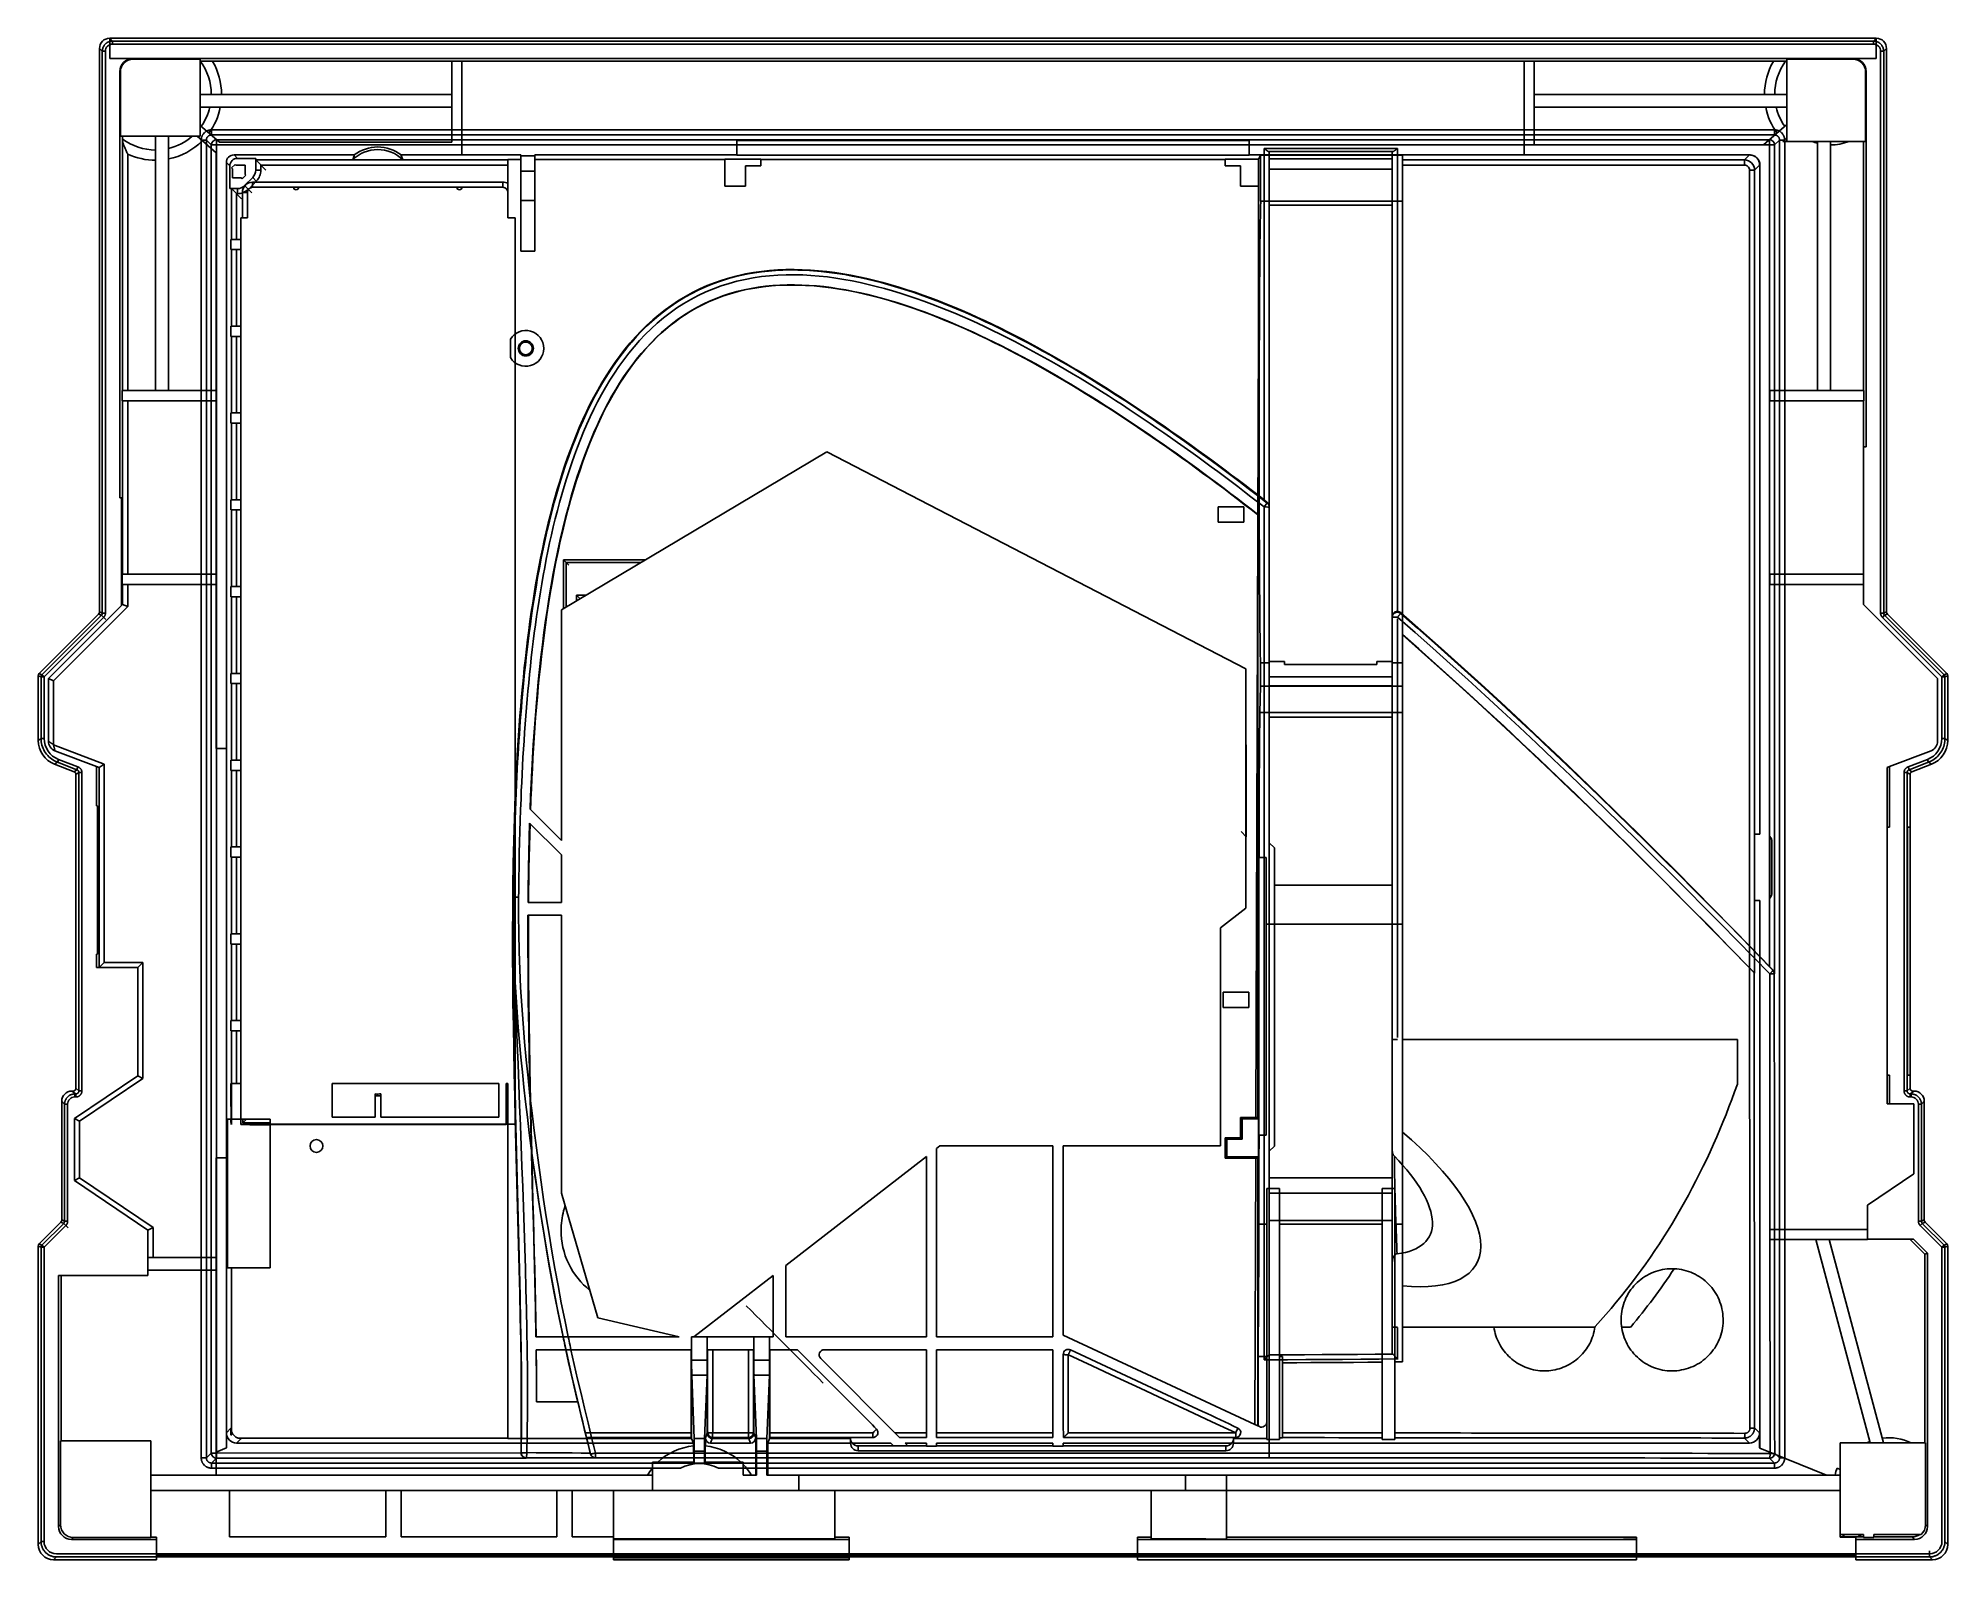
# Model space of a CAD drawing. Header units: millimetres. Extents: x -131 to 243, y -184 to 114.
import ezdxf

# ---------------------------------------------------------------- set-up
doc = ezdxf.new("R2010")
doc.units = ezdxf.units.MM
doc.layers.add('MAIN-1', color=7, linetype='Continuous')
doc.layers.add('MAIN-2', color=7, linetype='Continuous')

msp = doc.modelspace()

# ---------------------------------------------------------------- linework, layer by layer
at = {"layer": 'MAIN-1'}
for p, q in [((-118.34, 111.92), (-118.9, 112.48)), ((-118.3, 112.27), (-118.32, 112.19)), ((-118.29, 112.36), (-118.3, 112.27)), ((-118.26, 112.45), (-118.29, 112.36)), ((-118.24, 112.54), (-118.26, 112.45)), ((-118.21, 112.62), (-118.24, 112.54)), ((-118.17, 112.7), (-118.21, 112.62)), ((-118.14, 112.79), (-118.17, 112.7)), ((-118.1, 112.87), (-118.14, 112.79)), ((-118.05, 112.94), (-118.1, 112.87)), ((-118, 113.02), (-118.05, 112.94)), ((-117.95, 113.09), (-118, 113.02)), ((-117.9, 113.16), (-117.95, 113.09)), ((-117.84, 113.23), (-117.9, 113.16)), ((-117.78, 113.3), (-117.84, 113.23)), ((-117.72, 113.36), (-117.78, 113.3)), ((-117.65, 113.42), (-117.72, 113.36)), ((-117.58, 113.48), (-117.65, 113.42)), ((-117.51, 113.53), (-117.58, 113.48)), ((-117.44, 113.59), (-117.51, 113.53)), ((-117.36, 113.63), (-117.44, 113.59)), ((-117.28, 113.68), (-117.36, 113.63)), ((-117.2, 113.72), (-117.28, 113.68)), ((-117.12, 113.76), (-117.2, 113.72)), ((-117.04, 113.79), (-117.12, 113.76)), ((-116.95, 113.82), (-117.04, 113.79)), ((-116.87, 113.84), (-116.95, 113.82)), ((-116.9, 114.48), (-116.34, 113.92)), ((-116.78, 113.87), (-116.87, 113.84)), ((-116.69, 113.88), (-116.78, 113.87)), ((-116.6, 113.9), (-116.69, 113.88)), ((-116.52, 113.91), (-116.6, 113.9)), ((-116.43, 113.91), (-116.52, 113.91)), ((-116.34, 113.92), (-116.43, 113.91)), ((228.54, 113.92), (-116.34, 113.92)), ((-116.34, 113.32), (228.54, 113.32)), ((228.54, 113.92), (229.1, 114.48)), ((228.63, 113.91), (228.54, 113.92)), ((228.72, 113.91), (228.63, 113.91)), ((228.8, 113.9), (228.72, 113.91)), ((228.89, 113.88), (228.8, 113.9)), ((228.98, 113.87), (228.89, 113.88)), ((229.07, 113.84), (228.98, 113.87)), ((229.15, 113.82), (229.07, 113.84)), ((229.24, 113.79), (229.15, 113.82)), ((229.32, 113.76), (229.24, 113.79)), ((229.4, 113.72), (229.32, 113.76)), ((229.48, 113.68), (229.4, 113.72)), ((229.56, 113.63), (229.48, 113.68)), ((229.64, 113.59), (229.56, 113.63)), ((229.71, 113.53), (229.64, 113.59)), ((229.78, 113.48), (229.71, 113.53)), ((229.85, 113.42), (229.78, 113.48)), ((229.92, 113.36), (229.85, 113.42)), ((229.98, 113.3), (229.92, 113.36)), ((230.04, 113.23), (229.98, 113.3)), ((230.1, 113.16), (230.04, 113.23)), ((230.15, 113.09), (230.1, 113.16)), ((230.2, 113.02), (230.15, 113.09)), ((230.25, 112.94), (230.2, 113.02)), ((230.3, 112.87), (230.25, 112.94)), ((230.34, 112.79), (230.3, 112.87)), ((230.37, 112.7), (230.34, 112.79)), ((230.41, 112.62), (230.37, 112.7)), ((230.44, 112.54), (230.41, 112.62)), ((230.46, 112.45), (230.44, 112.54)), ((230.49, 112.36), (230.46, 112.45)), ((230.5, 112.27), (230.49, 112.36)), ((230.52, 112.19), (230.5, 112.27)), ((231.1, 112.48), (230.54, 111.92)), ((-118.33, 112.01), (-118.34, 111.92)), ((-118.34, 111.92), (-118.34, 1.89)), ((-118.32, 112.19), (-118.33, 112.1)), ((-118.33, 112.1), (-118.33, 112.01)), ((-117.74, 1.89), (-117.74, 111.92)), ((229.94, 111.92), (229.94, 1.89)), ((230.53, 112.1), (230.52, 112.19)), ((230.53, 112.01), (230.53, 112.1)), ((230.54, 111.92), (230.53, 112.01)), ((230.54, 1.89), (230.54, 111.92)), ((-98.96, 94.63), (-98.95, 94.72)), ((-98.96, 94.53), (-98.96, 94.63)), ((-98.96, 94.53), (-98.96, -163.57)), ((-98.96, 94.53), (-97.96, 94.53)), ((-98.95, 94.72), (-98.94, 94.81)), ((-98.94, 94.81), (-98.93, 94.9)), ((-98.93, 94.9), (-98.91, 94.99)), ((-98.91, 94.99), (-98.89, 95.07)), ((-98.89, 95.07), (-98.86, 95.16)), ((-98.86, 95.16), (-98.83, 95.24)), ((-98.83, 95.24), (-98.8, 95.32)), ((-98.8, 95.32), (-98.76, 95.4)), ((-98.76, 95.4), (-98.72, 95.48)), ((-98.72, 95.48), (-98.68, 95.56)), ((-98.68, 95.56), (-98.63, 95.63)), ((-98.63, 95.63), (-98.58, 95.71)), ((-98.58, 95.71), (-98.52, 95.78)), ((-98.52, 95.78), (-98.47, 95.85)), ((-98.47, 95.85), (-98.41, 95.91)), ((-98.41, 95.91), (-98.34, 95.98)), ((-98.34, 95.98), (-98.28, 96.04)), ((-98.28, 96.04), (-98.21, 96.09)), ((-98.21, 96.09), (-98.14, 96.15)), ((-98.14, 96.15), (-98.06, 96.2)), ((-98.06, 96.2), (-97.99, 96.25)), ((-97.99, 96.25), (-97.91, 96.29)), ((-97.95, 94.67), (-97.96, 94.62)), ((-97.96, 94.62), (-97.96, 94.58)), ((-97.96, 94.58), (-97.96, 94.53)), ((-97, 93.57), (-97.96, 94.53)), ((-97.96, -163.57), (-97.96, 94.53)), ((-97.94, 94.75), (-97.95, 94.71)), ((-97.95, 94.71), (-97.95, 94.67)), ((-97.93, 94.8), (-97.94, 94.75)), ((-97.91, 94.84), (-97.93, 94.8)), ((-97.91, 96.29), (-97.83, 96.33)), ((-97.9, 94.88), (-97.91, 94.84)), ((-97.88, 94.92), (-97.9, 94.88)), ((-97.86, 94.97), (-97.88, 94.92)), ((-97.84, 95.01), (-97.86, 94.97)), ((-97.82, 95.04), (-97.84, 95.01)), ((-97.83, 96.33), (-97.75, 96.37)), ((-97.8, 95.08), (-97.82, 95.04)), ((-97.77, 95.12), (-97.8, 95.08)), ((-97.74, 95.16), (-97.77, 95.12)), ((-97.75, 96.37), (-97.67, 96.4)), ((-97.71, 95.19), (-97.74, 95.16)), ((-97.68, 95.22), (-97.71, 95.19)), ((-97.65, 95.25), (-97.68, 95.22)), ((-97.67, 96.4), (-97.59, 96.43)), ((-97.62, 95.28), (-97.65, 95.25)), ((-97.59, 95.31), (-97.62, 95.28)), ((-97.59, 96.43), (-97.5, 96.46)), ((-97.55, 95.34), (-97.59, 95.31)), ((-97.51, 95.37), (-97.55, 95.34)), ((-97.47, 95.39), (-97.51, 95.37)), ((-97.5, 96.46), (-97.42, 96.48)), ((-97.44, 95.41), (-97.47, 95.39)), ((-97.4, 95.43), (-97.44, 95.41)), ((-97.42, 96.48), (-97.33, 96.5)), ((-97.35, 95.45), (-97.4, 95.43)), ((-97.31, 95.47), (-97.35, 95.45)), ((-97.33, 96.5), (-97.24, 96.51)), ((-97.27, 95.48), (-97.31, 95.47)), ((-97.23, 95.5), (-97.27, 95.48)), ((-97.24, 96.51), (-97.15, 96.52)), ((-97.18, 95.51), (-97.23, 95.5)), ((-97.14, 95.52), (-97.18, 95.51)), ((-97.15, 96.52), (-97.06, 96.53)), ((-97.1, 95.52), (-97.14, 95.52)), ((-97.05, 95.53), (-97.1, 95.52)), ((-97.06, 96.53), (-96.96, 96.53)), ((-97.01, 95.53), (-97.05, 95.53)), ((-96.96, 95.53), (-97.01, 95.53)), ((-97, 93.57), (-96, 93.57)), ((-97, 93.57), (-97, -162.61)), ((209.15, 96.53), (-96.96, 96.53)), ((-96.96, 95.53), (-96.96, 96.53)), ((-96.96, 95.53), (-96, 94.57)), ((-96.96, 95.53), (209.15, 95.53)), ((-96, 93.57), (-96, 94.57)), ((208.19, 94.57), (-96, 94.57)), ((-96, 93.57), (208.19, 93.57)), ((-96, -162.61), (-96, 93.57)), ((208.19, 94.57), (209.15, 95.53)), ((208.19, 94.57), (208.19, 93.57)), ((208.19, 93.57), (208.19, -67.32)), ((208.19, 93.57), (209.19, 93.57)), ((209.15, 96.53), (209.25, 96.53)), ((209.15, 96.53), (209.15, 95.53)), ((209.2, 95.53), (209.15, 95.53)), ((210.15, 94.53), (209.19, 93.57)), ((209.19, -68.74), (209.19, 93.57)), ((209.24, 95.53), (209.2, 95.53)), ((209.29, 95.52), (209.24, 95.53)), ((209.25, 96.53), (209.34, 96.52)), ((209.33, 95.52), (209.29, 95.52)), ((209.37, 95.51), (209.33, 95.52)), ((209.34, 96.52), (209.43, 96.51)), ((209.42, 95.5), (209.37, 95.51)), ((209.46, 95.48), (209.42, 95.5)), ((209.43, 96.51), (209.52, 96.5)), ((209.5, 95.47), (209.46, 95.48)), ((209.54, 95.45), (209.5, 95.47)), ((209.52, 96.5), (209.61, 96.48)), ((209.59, 95.43), (209.54, 95.45)), ((209.63, 95.41), (209.59, 95.43)), ((209.61, 96.48), (209.69, 96.46)), ((209.66, 95.39), (209.63, 95.41)), ((209.7, 95.37), (209.66, 95.39)), ((209.69, 96.46), (209.78, 96.43)), ((209.74, 95.34), (209.7, 95.37)), ((209.78, 95.31), (209.74, 95.34)), ((209.78, 96.43), (209.86, 96.4)), ((209.81, 95.28), (209.78, 95.31)), ((209.84, 95.25), (209.81, 95.28)), ((209.87, 95.22), (209.84, 95.25)), ((209.86, 96.4), (209.94, 96.37)), ((209.9, 95.19), (209.87, 95.22)), ((209.93, 95.16), (209.9, 95.19)), ((209.96, 95.12), (209.93, 95.16)), ((209.94, 96.37), (210.02, 96.33)), ((209.99, 95.08), (209.96, 95.12)), ((210.01, 95.04), (209.99, 95.08)), ((210.03, 95.01), (210.01, 95.04)), ((210.02, 96.33), (210.1, 96.29)), ((210.05, 94.97), (210.03, 95.01)), ((210.07, 94.92), (210.05, 94.97)), ((210.09, 94.88), (210.07, 94.92)), ((210.1, 94.84), (210.09, 94.88)), ((210.1, 96.29), (210.18, 96.25)), ((210.12, 94.8), (210.1, 94.84)), ((210.13, 94.75), (210.12, 94.8)), ((210.14, 94.71), (210.13, 94.75)), ((210.14, 94.67), (210.14, 94.71)), ((210.15, 94.62), (210.14, 94.67)), ((210.15, 94.58), (210.15, 94.62)), ((210.15, 94.53), (210.15, 94.58)), ((210.15, 94.53), (211.15, 94.53)), ((210.15, 94.53), (210.15, -163.57)), ((210.18, 96.25), (210.25, 96.2)), ((210.25, 96.2), (210.33, 96.15)), ((210.33, 96.15), (210.4, 96.09)), ((210.4, 96.09), (210.47, 96.04)), ((210.47, 96.04), (210.53, 95.98)), ((210.53, 95.98), (210.6, 95.91)), ((210.6, 95.91), (210.66, 95.85)), ((210.66, 95.85), (210.71, 95.78)), ((210.71, 95.78), (210.77, 95.71)), ((210.77, 95.71), (210.82, 95.63)), ((210.82, 95.63), (210.87, 95.56)), ((210.87, 95.56), (210.91, 95.48)), ((210.91, 95.48), (210.95, 95.4)), ((210.95, 95.4), (210.99, 95.32)), ((210.99, 95.32), (211.02, 95.24)), ((211.02, 95.24), (211.05, 95.16)), ((211.05, 95.16), (211.08, 95.07)), ((211.08, 95.07), (211.1, 94.99)), ((211.1, 94.99), (211.12, 94.9)), ((211.12, 94.9), (211.13, 94.81)), ((211.13, 94.81), (211.14, 94.72)), ((211.14, 94.72), (211.15, 94.63)), ((211.15, 94.63), (211.15, 94.53)), ((211.15, -163.57), (211.15, 94.53)), ((109.2, 92.87), (109.2, 24.07)), ((135.3, 92.87), (109.2, 92.87)), ((109.2, 92.87), (109.24, 92.84)), ((109.24, 92.84), (109.29, 92.8)), ((109.29, 92.8), (109.33, 92.77)), ((109.33, 92.77), (109.38, 92.73)), ((109.38, 92.73), (109.42, 92.7)), ((109.42, 92.7), (109.47, 92.66)), ((109.47, 92.66), (109.51, 92.63)), ((109.51, 92.63), (109.56, 92.6)), ((109.56, 92.6), (109.6, 92.56)), ((109.6, 92.56), (109.65, 92.53)), ((109.65, 92.53), (109.69, 92.5)), ((109.69, 92.5), (109.73, 92.47)), ((109.73, 92.47), (109.77, 92.44)), ((109.77, 92.44), (109.81, 92.42)), ((109.81, 92.42), (109.85, 92.39)), ((109.85, 92.39), (109.89, 92.37)), ((109.89, 92.37), (109.92, 92.34)), ((109.92, 92.34), (109.96, 92.32)), ((109.96, 92.32), (110, 92.31)), ((110, 92.31), (110.03, 92.29)), ((110.03, 92.29), (110.06, 92.28)), ((110.06, 92.28), (110.09, 92.27)), ((110.09, 92.27), (110.11, 92.27)), ((110.11, 92.27), (134.39, 92.27)), ((110.2, 90.85), (110.2, 92.26)), ((110.2, 88.85), (110.2, 90.85)), ((134.3, 90.85), (110.2, 90.85)), ((134.3, 92.26), (134.3, 90.85)), ((134.3, 90.85), (134.3, 88.85)), ((134.41, 92.27), (134.39, 92.27)), ((134.44, 92.28), (134.41, 92.27)), ((134.47, 92.29), (134.44, 92.28)), ((134.5, 92.31), (134.47, 92.29)), ((134.54, 92.32), (134.5, 92.31)), ((134.58, 92.34), (134.54, 92.32)), ((134.61, 92.37), (134.58, 92.34)), ((134.65, 92.39), (134.61, 92.37)), ((134.69, 92.42), (134.65, 92.39)), ((134.73, 92.44), (134.69, 92.42)), ((134.77, 92.47), (134.73, 92.44)), ((134.81, 92.5), (134.77, 92.47)), ((134.85, 92.53), (134.81, 92.5)), ((134.9, 92.56), (134.85, 92.53)), ((134.94, 92.6), (134.9, 92.56)), ((134.99, 92.63), (134.94, 92.6)), ((135.03, 92.66), (134.99, 92.63)), ((135.08, 92.7), (135.03, 92.66)), ((135.12, 92.73), (135.08, 92.7)), ((135.17, 92.77), (135.12, 92.73)), ((135.21, 92.8), (135.17, 92.77)), ((135.26, 92.84), (135.21, 92.8)), ((135.3, 92.87), (135.26, 92.84)), ((135.3, 2.23), (135.3, 92.87)), ((-88.9, 86.28), (-39.9, 86.28)), ((-88.9, 85.28), (-88.9, 86.28)), ((-39.9, 86.28), (-39.9, 85.28)), ((110.2, 81.77), (110.2, 88.85)), ((110.2, 88.85), (134.3, 88.85)), ((134.3, 81.77), (134.3, 88.85)), ((-90.9, 84.28), (-89.9, 84.28)), ((-90.9, 79.31), (-90.9, 84.28)), ((-80.9, 85.28), (-79.9, 85.28)), ((-48.9, 85.28), (-47.9, 85.28)), ((3.07, 67.12), (4.57, 67.58)), ((4.52, 67.47), (3.32, 67.11)), ((5.71, 67.79), (4.52, 67.47)), ((4.57, 67.58), (6.09, 67.97)), ((6.92, 68.07), (5.71, 67.79)), ((6.09, 67.97), (7.63, 68.31)), ((8.15, 68.32), (6.92, 68.07)), ((9.13, 67.54), (7.54, 67.24)), ((7.63, 68.31), (9.19, 68.59)), ((9.42, 68.54), (8.15, 68.32)), ((10.73, 67.78), (9.13, 67.54)), ((9.19, 68.59), (10.76, 68.81)), ((10.74, 68.72), (9.42, 68.54)), ((12.35, 67.95), (10.73, 67.78)), ((12.1, 68.87), (10.74, 68.72)), ((10.76, 68.81), (12.35, 68.98)), ((13.5, 68.99), (12.1, 68.87)), ((12.35, 68.98), (13.94, 69.1)), ((13.96, 68.07), (12.35, 67.95)), ((14.93, 69.06), (13.5, 68.99)), ((13.94, 69.1), (15.54, 69.16)), ((15.58, 68.14), (13.96, 68.07)), ((16.4, 69.09), (14.93, 69.06)), ((15.54, 69.16), (17.14, 69.18)), ((17.21, 68.15), (15.58, 68.14)), ((17.89, 69.08), (16.4, 69.09)), ((17.14, 69.18), (18.74, 69.14)), ((18.83, 68.11), (17.21, 68.15)), ((19.41, 69.02), (17.89, 69.08)), ((18.74, 69.14), (20.34, 69.06)), ((20.45, 68.02), (18.83, 68.11)), ((20.94, 68.93), (19.41, 69.02)), ((20.34, 69.06), (21.93, 68.94)), ((22.07, 67.89), (20.45, 68.02)), ((22.47, 68.8), (20.94, 68.93)), ((21.93, 68.94), (23.53, 68.77)), ((23.68, 67.72), (22.07, 67.89)), ((24.01, 68.62), (22.47, 68.8)), ((23.53, 68.77), (25.12, 68.57)), ((25.29, 67.5), (23.68, 67.72)), ((25.55, 68.41), (24.01, 68.62)), ((25.12, 68.57), (26.71, 68.32)), ((26.89, 67.25), (25.29, 67.5)), ((27.06, 68.17), (25.55, 68.41)), ((26.71, 68.32), (28.28, 68.05)), ((28.55, 67.9), (27.06, 68.17)), ((28.28, 68.05), (29.85, 67.73)), ((30.01, 67.61), (28.55, 67.9)), ((29.85, 67.73), (31.41, 67.39)), ((31.44, 67.29), (30.01, 67.61)), ((31.41, 67.39), (32.97, 67.02)), ((-5.51, 63.09), (-4.15, 63.91)), ((-4.1, 63.83), (-5.31, 63.1)), ((-4.15, 63.91), (-2.75, 64.68)), ((-2.87, 64.51), (-4.1, 63.83)), ((-1.62, 64.09), (-3.06, 63.33)), ((-1.62, 65.15), (-2.87, 64.51)), ((-2.75, 64.68), (-1.33, 65.39)), ((-0.36, 65.72), (-1.62, 65.15)), ((-0.16, 64.78), (-1.62, 64.09)), ((-1.33, 65.39), (0.12, 66.03)), ((0.89, 66.24), (-0.36, 65.72)), ((1.33, 65.4), (-0.16, 64.78)), ((0.12, 66.03), (1.58, 66.6)), ((2.12, 66.7), (0.89, 66.24)), ((2.85, 65.96), (1.33, 65.4)), ((1.58, 66.6), (3.07, 67.12)), ((1.9, 63.52), (3.22, 64.01)), ((3.32, 67.11), (2.12, 66.7)), ((4.4, 66.45), (2.85, 65.96)), ((3.22, 64.01), (4.57, 64.45)), ((5.96, 66.88), (4.4, 66.45)), ((4.57, 64.45), (5.95, 64.84)), ((5.95, 64.84), (7.34, 65.18)), ((7.54, 67.24), (5.96, 66.88)), ((7.34, 65.18), (8.73, 65.47)), ((8.73, 65.47), (10.13, 65.7)), ((10.13, 65.7), (11.54, 65.89)), ((11.54, 65.89), (12.96, 66.03)), ((12.96, 66.03), (14.38, 66.12)), ((14.38, 66.12), (15.8, 66.17)), ((15.8, 66.17), (17.23, 66.18)), ((17.23, 66.18), (18.66, 66.14)), ((18.66, 66.14), (20.09, 66.07)), ((20.09, 66.07), (21.52, 65.96)), ((21.52, 65.96), (22.96, 65.82)), ((22.96, 65.82), (24.4, 65.64)), ((24.4, 65.64), (25.84, 65.42)), ((25.84, 65.42), (27.28, 65.18)), ((28.49, 66.96), (26.89, 67.25)), ((27.28, 65.18), (28.71, 64.9)), ((30.09, 66.63), (28.49, 66.96)), ((28.71, 64.9), (30.15, 64.6)), ((31.67, 66.27), (30.09, 66.63)), ((30.15, 64.6), (31.58, 64.27)), ((32.83, 66.96), (31.44, 67.29)), ((31.58, 64.27), (33.01, 63.91)), ((33.25, 65.88), (31.67, 66.27)), ((34.19, 66.61), (32.83, 66.96)), ((32.97, 67.02), (34.53, 66.62)), ((33.01, 63.91), (34.43, 63.53)), ((34.82, 65.46), (33.25, 65.88)), ((35.52, 66.25), (34.19, 66.61)), ((34.53, 66.62), (36.09, 66.18)), ((36.39, 65.02), (34.82, 65.46)), ((36.83, 65.87), (35.52, 66.25)), ((36.09, 66.18), (37.65, 65.72)), ((37.94, 64.54), (36.39, 65.02)), ((38.12, 65.48), (36.83, 65.87)), ((37.65, 65.72), (39.21, 65.23)), ((39.49, 64.05), (37.94, 64.54)), ((39.39, 65.07), (38.12, 65.48)), ((39.21, 65.23), (40.77, 64.71)), ((40.65, 64.65), (39.39, 65.07)), ((41.03, 63.53), (39.49, 64.05)), ((41.9, 64.22), (40.65, 64.65)), ((40.77, 64.71), (42.33, 64.17)), ((43.15, 63.77), (41.9, 64.22)), ((42.33, 64.17), (43.88, 63.61)), ((44.39, 63.31), (43.15, 63.77)), ((43.88, 63.61), (45.43, 63.02)), ((-9.73, 59.87), (-10.75, 58.98)), ((-10.53, 59.31), (-9.34, 60.33)), ((-8.69, 60.72), (-9.73, 59.87)), ((-9.34, 60.33), (-8.1, 61.3)), ((-7.61, 61.54), (-8.69, 60.72)), ((-7.14, 60.7), (-8.42, 59.71)), ((-8.1, 61.3), (-6.82, 62.22)), ((-6.48, 62.34), (-7.61, 61.54)), ((-5.81, 61.64), (-7.14, 60.7)), ((-6.82, 62.22), (-5.51, 63.09)), ((-5.31, 63.1), (-6.48, 62.34)), ((-4.45, 62.52), (-5.81, 61.64)), ((-5.48, 59.5), (-4.31, 60.3)), ((-3.06, 63.33), (-4.45, 62.52)), ((-4.31, 60.3), (-3.12, 61.04)), ((-3.12, 61.04), (-1.91, 61.74)), ((-1.91, 61.74), (-0.67, 62.38)), ((-0.67, 62.38), (0.6, 62.97)), ((0.6, 62.97), (1.9, 63.52)), ((34.43, 63.53), (35.85, 63.13)), ((35.85, 63.13), (37.25, 62.7)), ((37.25, 62.7), (38.65, 62.26)), ((38.65, 62.26), (40.04, 61.79)), ((40.04, 61.79), (41.42, 61.31)), ((42.56, 62.98), (41.03, 63.53)), ((41.42, 61.31), (42.79, 60.82)), ((44.09, 62.42), (42.56, 62.98)), ((42.79, 60.82), (44.14, 60.31)), ((45.61, 61.83), (44.09, 62.42)), ((44.14, 60.31), (45.48, 59.78)), ((45.63, 62.84), (44.39, 63.31)), ((45.43, 63.02), (46.97, 62.42)), ((47.12, 61.23), (45.61, 61.83)), ((46.89, 62.34), (45.63, 62.84)), ((48.15, 61.83), (46.89, 62.34)), ((46.97, 62.42), (48.51, 61.79)), ((48.62, 60.61), (47.12, 61.23)), ((49.42, 61.29), (48.15, 61.83)), ((48.51, 61.79), (50.04, 61.14)), ((50.11, 59.97), (48.62, 60.61)), ((50.71, 60.74), (49.42, 61.29)), ((50.04, 61.14), (51.57, 60.48)), ((51.6, 59.31), (50.11, 59.97)), ((52.01, 60.17), (50.71, 60.74)), ((51.57, 60.48), (53.08, 59.8)), ((53.32, 59.57), (52.01, 60.17)), ((-37.46, 56.56), (-37.46, 50.9)), ((-13.91, 55.99), (-12.82, 57.14)), ((-12.72, 57.09), (-13.69, 56.06)), ((-12.01, 56.45), (-13.12, 55.27)), ((-12.82, 57.14), (-11.7, 58.25)), ((-11.74, 58.06), (-12.72, 57.09)), ((-10.85, 57.58), (-12.01, 56.45)), ((-10.75, 58.98), (-11.74, 58.06)), ((-11.7, 58.25), (-10.53, 59.31)), ((-9.66, 58.67), (-10.85, 57.58)), ((-9.86, 55.85), (-8.81, 56.82)), ((-8.42, 59.71), (-9.66, 58.67)), ((-8.81, 56.82), (-7.73, 57.76)), ((-7.73, 57.76), (-6.62, 58.66)), ((-6.62, 58.66), (-5.48, 59.5)), ((45.48, 59.78), (46.81, 59.24)), ((46.81, 59.24), (48.15, 58.69)), ((48.15, 58.69), (49.49, 58.11)), ((49.49, 58.11), (50.84, 57.52)), ((50.84, 57.52), (52.19, 56.91)), ((53.09, 58.64), (51.6, 59.31)), ((52.19, 56.91), (53.54, 56.28)), ((53.08, 59.8), (54.59, 59.1)), ((54.56, 57.95), (53.09, 58.64)), ((54.64, 58.96), (53.32, 59.57)), ((53.54, 56.28), (54.9, 55.63)), ((56.03, 57.24), (54.56, 57.95)), ((54.59, 59.1), (56.08, 58.39)), ((55.98, 58.32), (54.64, 58.96)), ((57.33, 57.66), (55.98, 58.32)), ((57.49, 56.53), (56.03, 57.24)), ((56.08, 58.39), (57.57, 57.67)), ((58.71, 56.98), (57.33, 57.66)), ((58.95, 55.8), (57.49, 56.53)), ((57.57, 57.67), (59.04, 56.93)), ((60.09, 56.28), (58.71, 56.98)), ((59.04, 56.93), (60.51, 56.19)), ((61.5, 55.55), (60.09, 56.28)), ((60.51, 56.19), (61.95, 55.44)), ((-16.56, 52.64), (-17.49, 51.39)), ((-16.95, 52.31), (-15.98, 53.57)), ((-15.62, 53.84), (-16.56, 52.64)), ((-15.21, 52.8), (-16.2, 51.51)), ((-15.98, 53.57), (-14.96, 54.8)), ((-14.66, 54.98), (-15.62, 53.84)), ((-14.19, 54.05), (-15.21, 52.8)), ((-14.96, 54.8), (-13.91, 55.99)), ((-13.69, 56.06), (-14.66, 54.98)), ((-13.12, 55.27), (-14.19, 54.05)), ((-13.7, 51.61), (-12.79, 52.71)), ((-12.79, 52.71), (-11.85, 53.79)), ((-11.85, 53.79), (-10.87, 54.84)), ((-10.87, 54.84), (-9.86, 55.85)), ((54.9, 55.63), (56.26, 54.97)), ((56.26, 54.97), (57.62, 54.29)), ((57.62, 54.29), (58.99, 53.6)), ((60.39, 55.05), (58.95, 55.8)), ((58.99, 53.6), (60.35, 52.89)), ((60.35, 52.89), (61.72, 52.17)), ((61.84, 54.3), (60.39, 55.05)), ((62.93, 54.8), (61.5, 55.55)), ((63.27, 53.53), (61.84, 54.3)), ((61.95, 55.44), (63.39, 54.68)), ((64.38, 54.02), (62.93, 54.8)), ((64.7, 52.75), (63.27, 53.53)), ((63.39, 54.68), (64.81, 53.91)), ((65.85, 53.21), (64.38, 54.02)), ((66.13, 51.96), (64.7, 52.75)), ((64.81, 53.91), (66.21, 53.14)), ((67.34, 52.38), (65.85, 53.21)), ((66.21, 53.14), (67.6, 52.36)), ((68.86, 51.51), (67.34, 52.38)), ((-19.3, 48.72), (-20.17, 47.32)), ((-19.68, 48.34), (-18.81, 49.69)), ((-18.41, 50.08), (-19.3, 48.72)), ((-18.06, 48.85), (-18.93, 47.49)), ((-18.81, 49.69), (-17.9, 51.01)), ((-17.49, 51.39), (-18.41, 50.08)), ((-17.15, 50.2), (-18.06, 48.85)), ((-17.9, 51.01), (-16.95, 52.31)), ((-16.2, 51.51), (-17.15, 50.2)), ((-16.24, 48.13), (-15.42, 49.31)), ((-15.42, 49.31), (-14.58, 50.47)), ((-14.58, 50.47), (-13.7, 51.61)), ((61.72, 52.17), (63.1, 51.43)), ((63.1, 51.43), (64.47, 50.68)), ((64.47, 50.68), (65.84, 49.91)), ((65.84, 49.91), (67.22, 49.13)), ((67.55, 51.16), (66.13, 51.96)), ((67.22, 49.13), (68.6, 48.34)), ((68.96, 50.35), (67.55, 51.16)), ((67.6, 52.36), (68.99, 51.57)), ((70.4, 50.62), (68.86, 51.51)), ((70.37, 49.54), (68.96, 50.35)), ((68.99, 51.57), (70.38, 50.77)), ((71.77, 48.71), (70.37, 49.54)), ((70.38, 50.77), (71.76, 49.95)), ((71.97, 49.7), (70.4, 50.62)), ((71.76, 49.95), (73.15, 49.13)), ((73.16, 47.87), (71.77, 48.71)), ((73.57, 48.74), (71.97, 49.7)), ((73.15, 49.13), (74.53, 48.29)), ((75.19, 47.75), (73.57, 48.74)), ((-22.09, 44.15), (-21.32, 45.57)), ((-21.02, 45.86), (-21.85, 44.36)), ((-21.32, 45.57), (-20.52, 46.96)), ((-20.17, 47.32), (-21.02, 45.86)), ((-19.76, 46.1), (-20.56, 44.69)), ((-20.52, 46.96), (-19.68, 48.34)), ((-18.93, 47.49), (-19.76, 46.1)), ((-18.53, 44.42), (-17.78, 45.69)), ((-17.78, 45.69), (-17.02, 46.92)), ((-17.02, 46.92), (-16.24, 48.13)), ((68.6, 48.34), (69.97, 47.53)), ((69.97, 47.53), (71.35, 46.71)), ((71.35, 46.71), (72.73, 45.88)), ((72.73, 45.88), (74.11, 45.04)), ((74.55, 47.02), (73.16, 47.87)), ((74.11, 45.04), (75.49, 44.18)), ((74.53, 48.29), (75.91, 47.45)), ((75.94, 46.17), (74.55, 47.02)), ((76.85, 46.73), (75.19, 47.75)), ((75.91, 47.45), (77.29, 46.59)), ((77.32, 45.3), (75.94, 46.17)), ((78.52, 45.68), (76.85, 46.73)), ((77.29, 46.59), (78.67, 45.72)), ((78.7, 44.43), (77.32, 45.3)), ((80.21, 44.6), (78.52, 45.68)), ((78.67, 45.72), (80.05, 44.85)), ((-24.22, 39.82), (-23.54, 41.28)), ((-23.43, 41.23), (-24.19, 39.59)), ((-23.54, 41.28), (-22.83, 42.72)), ((-22.65, 42.82), (-23.43, 41.23)), ((-22.83, 42.72), (-22.09, 44.15)), ((-22.06, 41.81), (-22.77, 40.34)), ((-21.85, 44.36), (-22.65, 42.82)), ((-21.33, 43.26), (-22.06, 41.81)), ((-20.56, 44.69), (-21.33, 43.26)), ((-20.69, 40.28), (-19.98, 41.71)), ((-19.98, 41.71), (-19.26, 43.09)), ((-19.26, 43.09), (-18.53, 44.42)), ((75.49, 44.18), (76.87, 43.32)), ((76.87, 43.32), (78.25, 42.44)), ((78.25, 42.44), (79.62, 41.56)), ((80.07, 43.55), (78.7, 44.43)), ((79.62, 41.56), (81, 40.66)), ((80.05, 44.85), (81.42, 43.96)), ((81.44, 42.66), (80.07, 43.55)), ((81.9, 43.51), (80.21, 44.6)), ((81.42, 43.96), (82.79, 43.07)), ((82.8, 41.77), (81.44, 42.66)), ((83.61, 42.39), (81.9, 43.51)), ((82.79, 43.07), (84.16, 42.17)), ((84.16, 40.87), (82.8, 41.77)), ((85.3, 41.26), (83.61, 42.39)), ((84.16, 42.17), (85.53, 41.26)), ((86.99, 40.13), (85.3, 41.26)), ((85.53, 41.26), (86.89, 40.34)), ((-24.92, 37.91), (-25.63, 36.19)), ((-25.49, 36.87), (-24.87, 38.35)), ((-24.19, 39.59), (-24.92, 37.91)), ((-24.87, 38.35), (-24.22, 39.82)), ((-23.44, 38.87), (-24.08, 37.37)), ((-22.77, 40.34), (-23.44, 38.87)), ((-22.08, 37.25), (-21.39, 38.79)), ((-21.39, 38.79), (-20.69, 40.28)), ((81, 40.66), (82.38, 39.75)), ((82.38, 39.75), (83.75, 38.84)), ((83.75, 38.84), (85.12, 37.91)), ((85.51, 39.96), (84.16, 40.87)), ((85.12, 37.91), (86.49, 36.98)), ((86.86, 39.05), (85.51, 39.96)), ((88.2, 38.13), (86.86, 39.05)), ((86.89, 40.34), (88.24, 39.42)), ((88.66, 38.98), (86.99, 40.13)), ((89.54, 37.2), (88.2, 38.13)), ((88.24, 39.42), (89.6, 38.49)), ((90.33, 37.83), (88.66, 38.98)), ((89.6, 38.49), (90.95, 37.55)), ((92, 36.66), (90.33, 37.83)), ((90.95, 37.55), (92.29, 36.61)), ((-27.21, 32.37), (-26.66, 33.89)), ((-26.32, 34.43), (-26.98, 32.64)), ((-26.66, 33.89), (-26.08, 35.39)), ((-25.63, 36.19), (-26.32, 34.43)), ((-26.08, 35.39), (-25.49, 36.87)), ((-25.3, 34.36), (-25.86, 32.83)), ((-24.7, 35.87), (-25.3, 34.36)), ((-24.08, 37.37), (-24.7, 35.87)), ((-24.06, 32.27), (-23.41, 33.99)), ((-23.41, 33.99), (-22.75, 35.65)), ((-22.75, 35.65), (-22.08, 37.25)), ((86.49, 36.98), (87.86, 36.04)), ((87.86, 36.04), (89.23, 35.09)), ((89.23, 35.09), (90.59, 34.14)), ((90.88, 36.27), (89.54, 37.2)), ((90.59, 34.14), (91.95, 33.18)), ((92.21, 35.33), (90.88, 36.27)), ((93.68, 35.48), (92, 36.66)), ((93.54, 34.39), (92.21, 35.33)), ((92.29, 36.61), (93.63, 35.66)), ((94.87, 33.44), (93.54, 34.39)), ((93.63, 35.66), (94.96, 34.71)), ((95.37, 34.26), (93.68, 35.48)), ((94.96, 34.71), (96.29, 33.76)), ((97.09, 33.02), (95.37, 34.26)), ((96.29, 33.76), (97.61, 32.8)), ((-28.42, 2.52), (23.55, 33.44)), ((-28.26, 29.26), (-27.74, 30.83)), ((-27.61, 30.83), (-28.21, 29)), ((-27.74, 30.83), (-27.21, 32.37)), ((-26.98, 32.64), (-27.61, 30.83)), ((-26.41, 31.3), (-26.93, 29.76)), ((-25.86, 32.83), (-26.41, 31.3)), ((-25.31, 28.65), (-24.69, 30.49)), ((-24.69, 30.49), (-24.06, 32.27)), ((23.55, 33.44), (105.61, -9.01)), ((91.95, 33.18), (93.31, 32.21)), ((93.31, 32.21), (94.66, 31.23)), ((94.66, 31.23), (96.01, 30.25)), ((96.19, 32.49), (94.87, 33.44)), ((96.01, 30.25), (97.36, 29.26)), ((97.5, 31.53), (96.19, 32.49)), ((98.83, 31.75), (97.09, 33.02)), ((98.82, 30.56), (97.5, 31.53)), ((97.61, 32.8), (98.93, 31.84)), ((100.13, 29.59), (98.82, 30.56)), ((100.61, 30.44), (98.83, 31.75)), ((98.93, 31.84), (100.24, 30.87)), ((100.24, 30.87), (101.54, 29.9)), ((102.4, 29.1), (100.61, 30.44)), ((-28.78, 27.17), (-29.32, 25.34)), ((-29.24, 26.08), (-28.76, 27.68)), ((-28.21, 29), (-28.78, 27.17)), ((-28.76, 27.68), (-28.26, 29.26)), ((-27.9, 26.66), (-28.36, 25.1)), ((-27.43, 28.21), (-27.9, 26.66)), ((-26.93, 29.76), (-27.43, 28.21)), ((-26.5, 24.76), (-25.91, 26.74)), ((-25.91, 26.74), (-25.31, 28.65)), ((97.36, 29.26), (98.71, 28.27)), ((98.71, 28.27), (100.04, 27.28)), ((100.04, 27.28), (101.38, 26.27)), ((101.43, 28.62), (100.13, 29.59)), ((101.38, 26.27), (102.71, 25.27)), ((102.74, 27.64), (101.43, 28.62)), ((101.54, 29.9), (102.84, 28.93)), ((104.23, 27.72), (102.4, 29.1)), ((104.04, 26.65), (102.74, 27.64)), ((102.84, 28.93), (104.12, 27.96)), ((105.33, 25.66), (104.04, 26.65)), ((104.12, 27.96), (105.41, 26.99)), ((106.07, 26.32), (104.23, 27.72)), ((105.41, 26.99), (106.68, 26.02)), ((107.93, 24.89), (106.07, 26.32)), ((-30.58, 21.17), (-30.15, 22.82)), ((-29.83, 23.52), (-30.31, 21.72)), ((-30.15, 22.82), (-29.7, 24.46)), ((-29.32, 25.34), (-29.83, 23.52)), ((-29.7, 24.46), (-29.24, 26.08)), ((-28.8, 23.53), (-29.22, 21.96)), ((-28.36, 25.1), (-28.8, 23.53)), ((-27.63, 20.61), (-27.07, 22.71)), ((-27.07, 22.71), (-26.5, 24.76)), ((102.71, 25.27), (104.04, 24.26)), ((104.04, 24.26), (105.36, 23.25)), ((106.62, 24.67), (105.33, 25.66)), ((105.36, 23.25), (106.67, 22.23)), ((107.91, 23.67), (106.62, 24.67)), ((106.68, 26.02), (107.94, 25.04)), ((109.2, 22.67), (107.91, 23.67)), ((109.81, 23.43), (107.93, 24.89)), ((107.94, 25.04), (109.2, 24.07)), ((109.26, 24.02), (109.2, 24.07)), ((109.2, -47.23), (109.2, 22.67)), ((109.32, 23.98), (109.26, 24.02)), ((109.38, 23.93), (109.32, 23.98)), ((109.43, 23.89), (109.38, 23.93)), ((109.49, 23.84), (109.43, 23.89)), ((109.55, 23.8), (109.49, 23.84)), ((109.6, 23.76), (109.55, 23.8)), ((109.66, 23.72), (109.6, 23.76)), ((109.71, 23.67), (109.66, 23.72)), ((109.76, 23.63), (109.71, 23.67)), ((109.81, 23.6), (109.76, 23.63)), ((109.81, 23.43), (109.81, 23.6)), ((-31.39, 17.82), (-31, 19.5)), ((-30.76, 19.92), (-31.19, 18.11)), ((-31, 19.5), (-30.58, 21.17)), ((-30.31, 21.72), (-30.76, 19.92)), ((-30.01, 18.8), (-30.38, 17.22)), ((-29.62, 20.38), (-30.01, 18.8)), ((-29.22, 21.96), (-29.62, 20.38)), ((-28.15, 18.48), (-27.63, 20.61)), ((106.67, 22.23), (107.99, 21.21)), ((-32.14, 14.4), (-31.78, 16.12)), ((-31.6, 16.3), (-31.99, 14.47)), ((-31.78, 16.12), (-31.39, 17.82)), ((-31.19, 18.11), (-31.6, 16.3)), ((-30.73, 15.63), (-31.07, 14.03)), ((-30.38, 17.22), (-30.73, 15.63)), ((-29.14, 14.13), (-28.66, 16.32)), ((-28.66, 16.32), (-28.15, 18.48)), ((-32.83, 10.93), (-32.5, 12.67)), ((-32.37, 12.62), (-32.73, 10.75)), ((-32.5, 12.67), (-32.14, 14.4)), ((-31.99, 14.47), (-32.37, 12.62)), ((-31.39, 12.44), (-31.7, 10.84)), ((-31.07, 14.03), (-31.39, 12.44)), ((-30.02, 9.66), (-29.59, 11.91)), ((-29.59, 11.91), (-29.14, 14.13)), ((-33.47, 7.42), (-33.16, 9.18)), ((-33.08, 8.86), (-33.4, 6.98)), ((-33.16, 9.18), (-32.83, 10.93)), ((-32.73, 10.75), (-33.08, 8.86)), ((-32.28, 7.63), (-32.55, 6.03)), ((-32, 9.24), (-32.28, 7.63)), ((-31.7, 10.84), (-32, 9.24)), ((-30.43, 7.38), (-30.02, 9.66)), ((-34.32, 2.07), (-34.05, 3.86)), ((-34.05, 3.86), (-33.76, 5.65)), ((-33.71, 5.1), (-34, 3.26)), ((-33.76, 5.65), (-33.47, 7.42)), ((-33.4, 6.98), (-33.71, 5.1)), ((-32.81, 4.42), (-33.06, 2.81)), ((-32.55, 6.03), (-32.81, 4.42)), ((-31.18, 2.77), (-30.82, 5.09)), ((-30.82, 5.09), (-30.43, 7.38)), ((-118.51, 1.47), (-130.16, -10.18)), ((-118.09, 1.05), (-129.74, -10.6)), ((-118.51, 1.47), (-119.08, 1.7)), ((-118.9, 2.13), (-118.34, 1.89)), ((-118.51, 1.47), (-118.49, 1.49)), ((-118.51, 1.47), (-117.66, 0.62)), ((-118.49, 1.49), (-118.48, 1.51)), ((-118.48, 1.51), (-118.46, 1.53)), ((-118.46, 1.53), (-118.45, 1.55)), ((-118.45, 1.55), (-118.43, 1.57)), ((-118.43, 1.57), (-118.42, 1.59)), ((-118.42, 1.59), (-118.41, 1.61)), ((-118.41, 1.61), (-118.4, 1.63)), ((-118.4, 1.63), (-118.39, 1.65)), ((-118.39, 1.65), (-118.38, 1.68)), ((-118.38, 1.68), (-118.37, 1.7)), ((-118.37, 1.7), (-118.36, 1.72)), ((-118.36, 1.72), (-118.35, 1.75)), ((-118.35, 1.77), (-118.34, 1.8)), ((-118.35, 1.75), (-118.35, 1.77)), ((-117.74, 1.89), (-118.34, 1.89)), ((-118.34, 1.87), (-118.34, 1.89)), ((-118.34, 1.85), (-118.34, 1.87)), ((-118.34, 1.82), (-118.34, 1.85)), ((-118.34, 1.8), (-118.34, 1.82)), ((-118.05, 1.08), (-118.09, 1.05)), ((-118.02, 1.12), (-118.05, 1.08)), ((-117.98, 1.17), (-118.02, 1.12)), ((-117.95, 1.21), (-117.98, 1.17)), ((-117.92, 1.25), (-117.95, 1.21)), ((-117.9, 1.3), (-117.92, 1.25)), ((-117.87, 1.34), (-117.9, 1.3)), ((-117.85, 1.39), (-117.87, 1.34)), ((-117.83, 1.44), (-117.85, 1.39)), ((-117.81, 1.48), (-117.83, 1.44)), ((-117.79, 1.53), (-117.81, 1.48)), ((-117.78, 1.58), (-117.79, 1.53)), ((-117.76, 1.63), (-117.78, 1.58)), ((-117.75, 1.69), (-117.76, 1.63)), ((-117.74, 1.79), (-117.75, 1.74)), ((-117.75, 1.74), (-117.75, 1.69)), ((-117.74, 1.89), (-117.74, 1.84)), ((-117.74, 1.84), (-117.74, 1.79)), ((-34.82, -1.54), (-34.58, 0.27)), ((-34.58, 0.27), (-34.32, 2.07)), ((-34.27, 1.45), (-34.51, -0.3)), ((-34, 3.26), (-34.27, 1.45)), ((-33.3, 1.2), (-33.52, -0.41)), ((-33.06, 2.81), (-33.3, 1.2)), ((-31.85, -1.94), (-31.52, 0.42)), ((-31.52, 0.42), (-31.18, 2.77)), ((-28.42, 2.52), (-28.42, -42.65)), ((134.31, 1.18), (134.3, 1.12)), ((134.3, 1.12), (134.3, 1.06)), ((134.3, 1.06), (134.3, 1.07)), ((134.3, 1.07), (134.3, 1.07)), ((134.3, 1.07), (134.31, 1.07)), ((134.32, 1.24), (134.31, 1.18)), ((134.31, 1.07), (134.32, 1.07)), ((134.33, 1.3), (134.32, 1.24)), ((134.32, 1.07), (134.33, 1.07)), ((134.34, 1.36), (134.33, 1.3)), ((134.33, 1.07), (134.34, 1.08)), ((134.36, 1.42), (134.34, 1.36)), ((134.34, 1.08), (134.36, 1.08)), ((134.39, 1.47), (134.36, 1.42)), ((134.36, 1.08), (134.38, 1.08)), ((134.38, 1.08), (134.4, 1.08)), ((134.41, 1.53), (134.39, 1.47)), ((134.4, 1.08), (134.42, 1.08)), ((134.44, 1.58), (134.41, 1.53)), ((134.42, 1.08), (134.45, 1.08)), ((134.48, 1.63), (134.44, 1.58)), ((134.45, 1.08), (134.48, 1.07)), ((134.51, 1.68), (134.48, 1.63)), ((134.48, 1.07), (134.51, 1.07)), ((134.55, 1.72), (134.51, 1.68)), ((134.51, 1.07), (134.54, 1.07)), ((134.54, 1.07), (134.58, 1.07)), ((134.59, 1.77), (134.55, 1.72)), ((134.58, 1.07), (134.62, 1.08)), ((134.63, 1.81), (134.59, 1.77)), ((134.62, 1.08), (134.66, 1.08)), ((134.68, 1.85), (134.63, 1.81)), ((134.66, 1.08), (134.7, 1.08)), ((134.73, 1.88), (134.68, 1.85)), ((134.7, 1.08), (134.75, 1.08)), ((134.78, 1.92), (134.73, 1.88)), ((134.75, 1.08), (134.79, 1.08)), ((134.83, 1.95), (134.78, 1.92)), ((134.79, 1.08), (134.84, 1.08)), ((134.89, 1.97), (134.83, 1.95)), ((134.84, 1.08), (134.89, 1.09)), ((134.89, 1.09), (134.94, 1.09)), ((134.94, 1.09), (134.99, 1.09)), ((134.99, 1.09), (135.04, 1.09)), ((135.04, 1.09), (135.09, 1.09)), ((135.09, 1.09), (135.14, 1.09)), ((135.14, 1.09), (135.19, 1.09)), ((135.19, 1.09), (135.25, 1.09)), ((135.25, 1.09), (135.3, 1.09)), ((135.3, 1.09), (135.3, 1.09)), ((135.3, 1.09), (135.31, 1.09)), ((135.31, 1.09), (135.31, 1.09)), ((135.31, 1.09), (135.32, 1.09)), ((135.32, 1.09), (135.32, 1.09)), ((135.32, 1.09), (135.33, 1.09)), ((135.37, 1.14), (135.33, 1.09)), ((138.79, -1.94), (135.33, 1.09)), ((135.42, 1.19), (135.37, 1.14)), ((135.46, 1.24), (135.42, 1.19)), ((135.51, 1.29), (135.46, 1.24)), ((135.55, 1.34), (135.51, 1.29)), ((135.59, 1.39), (135.55, 1.34)), ((135.63, 1.43), (135.59, 1.39)), ((135.67, 1.48), (135.63, 1.43)), ((135.7, 1.52), (135.67, 1.48)), ((135.74, 1.56), (135.7, 1.52)), ((135.77, 1.6), (135.74, 1.56)), ((135.8, 1.63), (135.77, 1.6)), ((135.83, 1.67), (135.8, 1.63)), ((135.86, 1.7), (135.83, 1.67)), ((135.88, 1.72), (135.86, 1.7)), ((135.9, 1.75), (135.88, 1.72)), ((135.92, 1.77), (135.9, 1.75)), ((135.93, 1.78), (135.92, 1.77)), ((135.94, 1.8), (135.93, 1.78)), ((135.95, 1.81), (135.94, 1.8)), ((135.96, 1.82), (135.95, 1.82)), ((135.95, 1.82), (135.95, 1.81)), ((135.96, 1.99), (139.91, -1.47)), ((135.96, 1.99), (135.96, 1.82)), ((135.96, 1.82), (139.27, -1.08)), ((229.94, 1.84), (229.94, 1.89)), ((230.54, 1.89), (229.94, 1.89)), ((229.94, 1.79), (229.94, 1.84)), ((229.95, 1.75), (229.94, 1.79)), ((229.95, 1.7), (229.95, 1.75)), ((229.96, 1.65), (229.95, 1.7)), ((229.97, 1.6), (229.96, 1.65)), ((229.99, 1.55), (229.97, 1.6)), ((230, 1.51), (229.99, 1.55)), ((230.02, 1.46), (230, 1.51)), ((230.04, 1.41), (230.02, 1.46)), ((230.06, 1.37), (230.04, 1.41)), ((230.08, 1.32), (230.06, 1.37)), ((230.11, 1.28), (230.08, 1.32)), ((230.13, 1.24), (230.11, 1.28)), ((230.16, 1.2), (230.13, 1.24)), ((230.19, 1.16), (230.16, 1.2)), ((230.22, 1.12), (230.19, 1.16)), ((230.25, 1.08), (230.22, 1.12)), ((230.29, 1.05), (230.25, 1.08)), ((230.29, 1.05), (230.71, 1.47)), ((241.94, -10.6), (230.29, 1.05)), ((230.54, 1.89), (231.1, 2.13)), ((230.54, 1.89), (230.54, 1.87)), ((230.54, 1.87), (230.54, 1.85)), ((230.54, 1.85), (230.54, 1.82)), ((230.54, 1.82), (230.54, 1.8)), ((230.54, 1.8), (230.55, 1.77)), ((230.55, 1.77), (230.55, 1.75)), ((230.55, 1.75), (230.56, 1.72)), ((230.56, 1.72), (230.57, 1.7)), ((230.57, 1.7), (230.58, 1.68)), ((230.58, 1.68), (230.59, 1.65)), ((230.59, 1.65), (230.6, 1.63)), ((230.6, 1.63), (230.61, 1.61)), ((230.61, 1.61), (230.62, 1.59)), ((230.62, 1.59), (230.63, 1.57)), ((230.63, 1.57), (230.65, 1.55)), ((230.65, 1.55), (230.66, 1.53)), ((230.66, 1.53), (230.68, 1.51)), ((230.68, 1.51), (230.69, 1.49)), ((230.69, 1.49), (230.71, 1.47)), ((231.28, 1.7), (230.71, 1.47)), ((242.36, -10.18), (230.71, 1.47)), ((-35.28, -5.17), (-35.05, -3.35)), ((-34.95, -3.64), (-35.14, -5.23)), ((-35.05, -3.35), (-34.82, -1.54)), ((-34.74, -2), (-34.95, -3.64)), ((-34.51, -0.3), (-34.74, -2)), ((-33.94, -3.65), (-34.14, -5.26)), ((-33.74, -2.03), (-33.94, -3.65)), ((-33.52, -0.41), (-33.74, -2.03)), ((-32.15, -4.32), (-31.85, -1.94)), ((142.23, -4.98), (138.79, -1.94)), ((139.27, -1.08), (142.56, -3.99)), ((139.91, -1.47), (143.85, -4.97)), ((-35.69, -8.84), (-35.49, -7)), ((-35.49, -7), (-35.28, -5.17)), ((-35.32, -6.78), (-35.48, -8.29)), ((-35.14, -5.23), (-35.32, -6.78)), ((-34.33, -6.88), (-34.5, -8.5)), ((-34.14, -5.26), (-34.33, -6.88)), ((-32.7, -9.14), (-32.44, -6.73)), ((-32.44, -6.73), (-32.15, -4.32)), ((145.66, -8.05), (142.23, -4.98)), ((142.56, -3.99), (145.84, -6.92)), ((143.85, -4.97), (147.78, -8.5)), ((145.84, -6.92), (149.11, -9.86)), ((-130.34, -10.6), (-130.9, -10.37)), ((-130.72, -9.94), (-130.16, -10.18)), ((-130.34, -10.6), (-130.22, -10.6)), ((-130.34, -10.6), (-130.34, -22.66)), ((-130.22, -10.6), (-129.74, -10.6)), ((-129.74, -10.6), (-130.16, -10.18)), ((-130.03, -10.3), (-130.16, -10.18)), ((-129.74, -22.66), (-129.74, -10.6)), ((-36.06, -12.56), (-35.88, -10.7)), ((-35.78, -11.19), (-35.92, -12.59)), ((-35.88, -10.7), (-35.69, -8.84)), ((-35.64, -9.75), (-35.78, -11.19)), ((-35.48, -8.29), (-35.64, -9.75)), ((-34.67, -10.12), (-34.83, -11.75)), ((-34.5, -8.5), (-34.67, -10.12)), ((-32.95, -11.58), (-32.7, -9.14)), ((105.61, -9.01), (105.61, -55.9)), ((110.2, -10.59), (110.2, -7.59)), ((110.2, -12.37), (110.2, -10.59)), ((134.3, -10.59), (110.2, -10.59)), ((134.3, -10.59), (134.3, -7.59)), ((134.3, -10.59), (134.3, -12.37)), ((149.07, -11.13), (145.66, -8.05)), ((147.78, -8.5), (151.7, -12.05)), ((152.47, -14.22), (149.07, -11.13)), ((149.11, -9.86), (152.36, -12.82)), ((242.28, -10.26), (241.94, -10.6)), ((241.94, -10.6), (242.36, -10.6)), ((241.94, -10.6), (241.94, -22.66)), ((242.36, -10.18), (242.28, -10.26)), ((242.36, -10.18), (242.92, -9.94)), ((242.36, -10.6), (242.54, -10.6)), ((243.1, -10.37), (242.54, -10.6)), ((242.54, -22.66), (242.54, -10.6)), ((-36.39, -16.33), (-36.23, -14.44)), ((-36.23, -14.44), (-36.06, -12.56)), ((-36.04, -13.97), (-36.16, -15.33)), ((-35.92, -12.59), (-36.04, -13.97)), ((-34.99, -13.37), (-35.13, -14.99)), ((-34.83, -11.75), (-34.99, -13.37)), ((-33.4, -16.49), (-33.18, -14.03)), ((-33.18, -14.03), (-32.95, -11.58)), ((110.2, -18.48), (110.2, -12.37)), ((134.3, -12.37), (110.2, -12.37)), ((134.3, -12.37), (134.3, -18.48)), ((151.7, -12.05), (155.6, -15.63)), ((152.36, -12.82), (155.6, -15.8)), ((155.85, -17.34), (152.47, -14.22)), ((-36.69, -20.15), (-36.55, -18.23)), ((-36.55, -18.23), (-36.39, -16.33)), ((-36.38, -17.98), (-36.48, -19.28)), ((-36.27, -16.66), (-36.38, -17.98)), ((-36.16, -15.33), (-36.27, -16.66)), ((-35.4, -18.24), (-35.52, -19.87)), ((-35.27, -16.62), (-35.4, -18.24)), ((-35.13, -14.99), (-35.27, -16.62)), ((-33.59, -18.96), (-33.4, -16.49)), ((110.2, -43.09), (110.2, -18.48)), ((134.3, -18.48), (110.2, -18.48)), ((134.3, -18.48), (134.3, -51.38)), ((155.6, -15.63), (159.47, -19.23)), ((155.6, -15.8), (158.82, -18.79)), ((159.21, -20.46), (155.85, -17.34)), ((-36.95, -24), (-36.83, -22.07)), ((-36.83, -22.07), (-36.69, -20.15)), ((-36.66, -21.86), (-36.75, -23.16)), ((-36.57, -20.57), (-36.66, -21.86)), ((-36.48, -19.28), (-36.57, -20.57)), ((-35.64, -21.49), (-35.75, -23.12)), ((-35.52, -19.87), (-35.64, -21.49)), ((-33.94, -23.94), (-33.77, -21.45)), ((-33.77, -21.45), (-33.59, -18.96)), ((158.82, -18.79), (162.03, -21.79)), ((162.56, -23.6), (159.21, -20.46)), ((159.47, -19.23), (163.32, -22.85)), ((162.03, -21.79), (165.23, -24.8)), ((-130.9, -23.04), (-130.34, -22.66)), ((-130.33, -22.99), (-130.34, -22.66)), ((-130.29, -23.32), (-130.33, -22.99)), ((-130.24, -23.65), (-130.29, -23.32)), ((-130.16, -23.98), (-130.24, -23.65)), ((-130.06, -24.3), (-130.16, -23.98)), ((-129.94, -24.61), (-130.06, -24.3)), ((-129.8, -24.91), (-129.94, -24.61)), ((-129.64, -25.21), (-129.8, -24.91)), ((-129.46, -25.49), (-129.64, -25.21)), ((-129.26, -25.76), (-129.46, -25.49)), ((-129.04, -26.01), (-129.26, -25.76)), ((-128.81, -26.25), (-129.04, -26.01)), ((-37.18, -27.89), (-37.07, -25.94)), ((-37.07, -25.94), (-36.95, -24)), ((-36.92, -25.83), (-37, -27.22)), ((-36.83, -24.48), (-36.92, -25.83)), ((-36.75, -23.16), (-36.83, -24.48)), ((-35.85, -24.75), (-35.95, -26.38)), ((-35.75, -23.12), (-35.85, -24.75)), ((-34.09, -26.44), (-33.94, -23.94)), ((165.9, -26.76), (162.56, -23.6)), ((163.32, -22.85), (167.15, -26.48)), ((165.23, -24.8), (168.41, -27.83)), ((241.16, -26.1), (240.93, -26.32)), ((241.37, -25.87), (241.16, -26.1)), ((241.57, -25.62), (241.37, -25.87)), ((241.74, -25.36), (241.57, -25.62)), ((241.91, -25.08), (241.74, -25.36)), ((242.05, -24.8), (241.91, -25.08)), ((242.18, -24.51), (242.05, -24.8)), ((242.29, -24.21), (242.18, -24.51)), ((242.38, -23.91), (242.29, -24.21)), ((242.45, -23.6), (242.38, -23.91)), ((242.5, -23.29), (242.45, -23.6)), ((242.53, -22.97), (242.5, -23.29)), ((242.54, -22.66), (242.53, -22.97)), ((242.54, -22.66), (243.1, -23.04)), ((-128.56, -26.48), (-128.81, -26.25)), ((-128.3, -26.68), (-128.56, -26.48)), ((-128.02, -26.87), (-128.3, -26.68)), ((-127.73, -27.04), (-128.02, -26.87)), ((-127.44, -27.19), (-127.73, -27.04)), ((-127.13, -27.32), (-127.69, -27.71)), ((-127.13, -27.32), (-127.44, -27.19)), ((-127.13, -27.32), (-123.32, -28.78)), ((-126.91, -26.76), (-123.11, -28.22)), ((-123.88, -29.17), (-123.32, -28.78)), ((-122.94, -29.34), (-123.5, -29.73)), ((-123.29, -28.8), (-123.32, -28.78)), ((-123.25, -28.82), (-123.29, -28.8)), ((-123.22, -28.84), (-123.25, -28.82)), ((-123.19, -28.86), (-123.22, -28.84)), ((-123.16, -28.88), (-123.19, -28.86)), ((-123.13, -28.9), (-123.16, -28.88)), ((-123.1, -28.93), (-123.13, -28.9)), ((-123.11, -28.22), (-123.03, -28.26)), ((-123.08, -28.96), (-123.1, -28.93)), ((-123.05, -28.99), (-123.08, -28.96)), ((-123.03, -29.02), (-123.05, -28.99)), ((-123.03, -28.26), (-122.96, -28.29)), ((-123.01, -29.05), (-123.03, -29.02)), ((-122.99, -29.09), (-123.01, -29.05)), ((-122.98, -29.12), (-122.99, -29.09)), ((-122.97, -29.16), (-122.98, -29.12)), ((-122.96, -29.19), (-122.97, -29.16)), ((-122.96, -28.29), (-122.9, -28.33)), ((-122.95, -29.23), (-122.96, -29.19)), ((-122.94, -29.27), (-122.95, -29.23)), ((-122.94, -29.31), (-122.94, -29.27)), ((-122.94, -29.34), (-122.94, -29.31)), ((-122.94, -29.34), (-122.34, -29.34)), ((-122.94, -29.34), (-122.94, -91.68)), ((-122.9, -28.33), (-122.84, -28.37)), ((-122.84, -28.37), (-122.78, -28.42)), ((-122.78, -28.42), (-122.72, -28.47)), ((-122.72, -28.47), (-122.67, -28.52)), ((-122.67, -28.52), (-122.62, -28.58)), ((-122.62, -28.58), (-122.57, -28.63)), ((-122.57, -28.63), (-122.53, -28.7)), ((-122.53, -28.7), (-122.49, -28.76)), ((-122.49, -28.76), (-122.45, -28.83)), ((-122.45, -28.83), (-122.42, -28.9)), ((-122.42, -28.9), (-122.4, -28.97)), ((-122.4, -28.97), (-122.37, -29.04)), ((-122.37, -29.04), (-122.36, -29.11)), ((-122.36, -29.11), (-122.35, -29.19)), ((-122.35, -29.19), (-122.34, -29.27)), ((-122.34, -29.27), (-122.34, -29.34)), ((-122.34, -91.68), (-122.34, -29.34)), ((-37.38, -31.82), (-37.28, -29.85)), ((-37.28, -29.85), (-37.18, -27.89)), ((-37.07, -28.65), (-37.15, -30.14)), ((-37, -27.22), (-37.07, -28.65)), ((-36.12, -29.63), (-36.2, -31.26)), ((-36.04, -28), (-36.12, -29.63)), ((-35.95, -26.38), (-36.04, -28)), ((-34.36, -31.46), (-34.23, -28.95)), ((-34.23, -28.95), (-34.09, -26.44)), ((169.23, -29.93), (165.9, -26.76)), ((167.15, -26.48), (170.95, -30.11)), ((168.41, -27.83), (171.59, -30.87)), ((234.54, -29.27), (234.55, -29.19)), ((234.54, -29.34), (234.54, -29.27)), ((234.54, -29.34), (235.14, -29.34)), ((234.54, -29.34), (234.54, -91.68)), ((234.55, -29.19), (234.56, -29.11)), ((234.56, -29.11), (234.57, -29.04)), ((234.57, -29.04), (234.6, -28.97)), ((234.6, -28.97), (234.62, -28.9)), ((234.62, -28.9), (234.65, -28.83)), ((234.65, -28.83), (234.69, -28.76)), ((234.69, -28.76), (234.73, -28.7)), ((234.73, -28.7), (234.77, -28.63)), ((234.77, -28.63), (234.82, -28.58)), ((234.82, -28.58), (234.87, -28.52)), ((234.87, -28.52), (234.92, -28.47)), ((234.92, -28.47), (234.98, -28.42)), ((234.98, -28.42), (235.04, -28.37)), ((235.04, -28.37), (235.1, -28.33)), ((235.1, -28.33), (235.16, -28.29)), ((235.15, -29.23), (235.14, -29.27)), ((235.14, -29.27), (235.14, -29.31)), ((235.14, -29.31), (235.14, -29.34)), ((235.7, -29.73), (235.14, -29.34)), ((235.14, -91.68), (235.14, -29.34)), ((235.16, -29.19), (235.15, -29.23)), ((235.16, -28.29), (235.23, -28.26)), ((235.17, -29.16), (235.16, -29.19)), ((235.18, -29.12), (235.17, -29.16)), ((235.19, -29.09), (235.18, -29.12)), ((235.21, -29.05), (235.19, -29.09)), ((235.23, -29.02), (235.21, -29.05)), ((235.23, -28.26), (235.31, -28.22)), ((235.25, -28.99), (235.23, -29.02)), ((235.28, -28.96), (235.25, -28.99)), ((235.3, -28.93), (235.28, -28.96)), ((235.33, -28.9), (235.3, -28.93)), ((235.31, -28.22), (239.11, -26.76)), ((235.36, -28.88), (235.33, -28.9)), ((235.39, -28.86), (235.36, -28.88)), ((235.42, -28.84), (235.39, -28.86)), ((235.45, -28.82), (235.42, -28.84)), ((235.49, -28.8), (235.45, -28.82)), ((235.52, -28.78), (235.49, -28.8)), ((235.52, -28.78), (239.33, -27.32)), ((235.52, -28.78), (236.08, -29.17)), ((239.62, -27.2), (239.33, -27.32)), ((239.89, -27.71), (239.33, -27.32)), ((239.9, -27.06), (239.62, -27.2)), ((240.18, -26.9), (239.9, -27.06)), ((240.44, -26.72), (240.18, -26.9)), ((240.69, -26.53), (240.44, -26.72)), ((240.93, -26.32), (240.69, -26.53)), ((-37.46, -33.79), (-37.38, -31.82)), ((-37.29, -33.31), (-37.36, -35)), ((-37.22, -31.69), (-37.29, -33.31)), ((-37.15, -30.14), (-37.22, -31.69)), ((-36.28, -32.89), (-36.34, -34.52)), ((-36.2, -31.26), (-36.28, -32.89)), ((-34.47, -33.98), (-34.36, -31.46)), ((172.54, -33.11), (169.23, -29.93)), ((170.95, -30.11), (174.73, -33.75)), ((171.59, -30.87), (174.75, -33.92)), ((175.84, -36.3), (172.54, -33.11)), ((-37.43, -36.75), (-37.49, -38.59)), ((-37.36, -35), (-37.43, -36.75)), ((-36.43, -36.64), (-36.5, -38.76)), ((-36.34, -34.52), (-36.43, -36.64)), ((-34.57, -36.5), (-34.47, -33.98)), ((-28.42, -42.65), (-34.57, -36.5)), ((174.73, -33.75), (178.49, -37.42)), ((174.75, -33.92), (177.9, -36.98)), ((179.13, -39.51), (175.84, -36.3)), ((177.9, -36.98), (181.04, -40.05)), ((-37.55, -40.51), (-37.61, -42.51)), ((-37.49, -38.59), (-37.55, -40.51)), ((-36.56, -40.87), (-36.62, -42.99)), ((-36.5, -38.76), (-36.56, -40.87)), ((-34.66, -39.24), (-28.42, -45.48)), ((178.49, -37.42), (182.25, -41.11)), ((182.4, -42.72), (179.13, -39.51)), ((181.04, -40.05), (184.17, -43.13)), ((182.25, -41.11), (186, -44.82)), ((235.2, -40.02), (235.2, -88.58)), ((235.7, -40.02), (235.2, -40.02)), ((-37.66, -44.59), (-37.71, -46.75)), ((-37.61, -42.51), (-37.66, -44.59)), ((-36.62, -42.99), (-36.67, -45.11)), ((110.2, -43.09), (110.2, -103.5)), ((110.2, -43.09), (111.21, -44.09)), ((111.21, -51.38), (111.21, -44.09)), ((185.67, -45.95), (182.4, -42.72)), ((184.17, -43.13), (187.28, -46.22)), ((186, -44.82), (189.74, -48.54)), ((208.25, -41.87), (208.25, -41.88)), ((208.25, -53.91), (208.25, -41.88)), ((208.65, -42.9), (208.65, -42.89)), ((208.65, -42.9), (208.65, -52.89)), ((-37.71, -46.75), (-37.75, -48.99)), ((-36.73, -48.31), (-36.74, -49.4)), ((-36.71, -47.23), (-36.73, -48.31)), ((-36.67, -45.11), (-36.71, -47.23)), ((-28.42, -54.77), (-28.42, -45.48)), ((109.2, -144.34), (109.2, -47.23)), ((188.92, -49.19), (185.67, -45.95)), ((187.28, -46.22), (190.39, -49.32)), ((189.74, -48.54), (193.46, -52.28)), ((-37.78, -51.31), (-37.81, -53.7)), ((-37.75, -48.99), (-37.78, -51.31)), ((-36.77, -51.56), (-36.78, -52.64)), ((-36.76, -50.48), (-36.77, -51.56)), ((-36.74, -49.4), (-36.76, -50.48)), ((111.21, -51.38), (134.3, -51.38)), ((111.21, -102.5), (111.21, -51.38)), ((134.3, -51.38), (134.3, -108.7)), ((192.16, -52.43), (188.92, -49.19)), ((190.39, -49.32), (193.49, -52.42)), ((193.46, -52.28), (197.17, -56.03)), ((-37.81, -55.5), (-37.8, -55.24)), ((-37.81, -55.5), (-37.81, -55.7)), ((-37.81, -55.7), (-37.81, -55.9)), ((-37.81, -55.9), (-37.81, -56.1)), ((-37.8, -53.7), (-37.8, -53.7)), ((-37.79, -53.7), (-37.8, -53.7)), ((-37.8, -53.7), (-37.8, -53.7)), ((-37.8, -53.7), (-37.8, -53.7)), ((-37.8, -54.47), (-37.79, -54.22)), ((-37.8, -54.73), (-37.8, -54.47)), ((-37.8, -54.99), (-37.8, -54.73)), ((-37.8, -55.24), (-37.8, -54.99)), ((-37.79, -53.96), (-37.79, -53.7)), ((-37.78, -53.7), (-37.79, -53.7)), ((-37.79, -53.7), (-37.79, -53.7)), ((-37.79, -53.7), (-37.79, -53.7)), ((-37.79, -53.7), (-37.79, -53.7)), ((-37.79, -54.22), (-37.79, -53.96)), ((-37.76, -53.71), (-37.78, -53.7)), ((-37.75, -53.71), (-37.76, -53.71)), ((-37.73, -53.71), (-37.75, -53.71)), ((-37.7, -53.71), (-37.73, -53.71)), ((-37.68, -53.71), (-37.7, -53.71)), ((-37.65, -53.71), (-37.68, -53.71)), ((-37.62, -53.71), (-37.65, -53.71)), ((-37.58, -53.71), (-37.62, -53.71)), ((-37.54, -53.71), (-37.58, -53.71)), ((-37.5, -53.71), (-37.54, -53.71)), ((-37.46, -53.71), (-37.5, -53.71)), ((-37.41, -53.71), (-37.46, -53.71)), ((-37.36, -53.72), (-37.41, -53.71)), ((-37.3, -53.72), (-37.36, -53.72)), ((-37.25, -53.72), (-37.3, -53.72)), ((-37.19, -53.72), (-37.25, -53.72)), ((-37.14, -53.72), (-37.19, -53.72)), ((-37.08, -53.72), (-37.14, -53.72)), ((-37.02, -53.72), (-37.08, -53.72)), ((-36.96, -53.72), (-37.02, -53.72)), ((-36.91, -53.72), (-36.96, -53.72)), ((-36.85, -53.72), (-36.91, -53.72)), ((-36.8, -53.72), (-36.85, -53.72)), ((-36.8, -53.72), (-36.82, -57.27)), ((-36.78, -52.64), (-36.8, -53.72)), ((-28.42, -54.77), (-34.96, -54.77)), ((105.61, -55.9), (100.68, -59.73)), ((195.39, -55.68), (192.16, -52.43)), ((193.49, -52.42), (196.58, -55.54)), ((198.62, -58.95), (195.39, -55.68)), ((196.58, -55.54), (199.66, -58.66)), ((197.17, -56.03), (200.86, -59.79)), ((208.25, -53.91), (208.25, -53.92)), ((208.65, -52.9), (208.65, -52.89)), ((-37.86, -58.88), (-37.85, -57.79)), ((-37.86, -59.98), (-37.86, -58.88)), ((-37.85, -57.79), (-37.85, -56.71)), ((-37.81, -56.1), (-37.81, -56.31)), ((-37.81, -56.31), (-37.81, -56.51)), ((-37.81, -56.51), (-37.81, -56.71)), ((-37.81, -56.71), (-37.81, -58.91)), ((-37.81, -58.91), (-37.78, -61.15)), ((-36.82, -57.27), (-36.79, -60.81)), ((-34.99, -62.91), (-34.98, -57.27)), ((-34.98, -57.27), (-28.42, -57.27)), ((-28.42, -111.74), (-28.42, -57.27)), ((100.68, -59.73), (100.68, -102.47)), ((201.83, -62.22), (198.62, -58.95)), ((199.66, -58.66), (202.73, -61.79)), ((200.86, -59.79), (204.53, -63.55)), ((-37.86, -61.08), (-37.86, -59.98)), ((-37.86, -62.19), (-37.86, -61.08)), ((-37.86, -63.3), (-37.86, -62.19)), ((-37.86, -64.3), (-37.86, -63.3)), ((-37.78, -61.15), (-37.73, -63.42)), ((-37.73, -63.42), (-37.66, -65.72)), ((-36.79, -60.81), (-36.71, -64.36)), ((-34.97, -68.5), (-34.99, -62.91)), ((205.03, -65.5), (201.83, -62.22)), ((202.73, -61.79), (205.79, -64.92)), ((204.53, -63.55), (208.19, -67.32)), ((-37.86, -65.31), (-37.86, -64.3)), ((-37.86, -66.32), (-37.86, -65.31)), ((-37.85, -67.34), (-37.86, -66.32)), ((-37.66, -65.72), (-37.57, -68.05)), ((-36.71, -64.36), (-36.58, -67.9)), ((208.22, -68.78), (205.03, -65.5)), ((205.79, -64.92), (208.84, -68.07)), ((-37.85, -68.36), (-37.85, -67.34)), ((-37.84, -69.38), (-37.85, -68.36)), ((-37.83, -70.41), (-37.84, -69.38)), ((-37.78, -75.54), (-37.83, -70.41)), ((-37.83, -70.42), (-37.83, -70.41)), ((-37.83, -70.41), (-37.83, -70.41)), ((-37.82, -70.42), (-37.83, -70.42)), ((-37.81, -70.42), (-37.82, -70.42)), ((-37.82, -70.42), (-37.82, -70.42)), ((-37.8, -70.42), (-37.81, -70.42)), ((-37.81, -70.42), (-37.81, -70.42)), ((-37.79, -70.42), (-37.8, -70.42)), ((-37.78, -70.42), (-37.79, -70.42)), ((-37.76, -70.42), (-37.78, -70.42)), ((-37.75, -70.42), (-37.76, -70.42)), ((-37.74, -70.42), (-37.75, -70.42)), ((-37.72, -70.42), (-37.74, -70.42)), ((-37.7, -70.42), (-37.72, -70.42)), ((-37.68, -70.42), (-37.7, -70.42)), ((-37.67, -70.42), (-37.68, -70.42)), ((-37.65, -70.42), (-37.67, -70.42)), ((-37.63, -70.42), (-37.65, -70.42)), ((-37.61, -70.42), (-37.63, -70.42)), ((-37.58, -70.42), (-37.61, -70.42)), ((-37.56, -70.42), (-37.58, -70.42)), ((-37.57, -68.05), (-37.46, -70.42)), ((-37.54, -70.42), (-37.56, -70.42)), ((-37.52, -70.42), (-37.54, -70.42)), ((-37.5, -70.42), (-37.52, -70.42)), ((-37.48, -70.42), (-37.5, -70.42)), ((-37.46, -70.42), (-37.48, -70.42)), ((-37.46, -70.42), (-37.29, -73.35)), ((-37.46, -70.42), (-37.33, -74.43)), ((-36.58, -67.9), (-36.41, -71.44)), ((-34.91, -74.02), (-34.97, -68.5)), ((208.19, -67.32), (208.25, -67.39)), ((208.25, -67.39), (208.32, -67.46)), ((208.32, -67.46), (208.39, -67.53)), ((208.39, -67.53), (208.46, -67.6)), ((208.46, -67.6), (208.52, -67.67)), ((208.52, -67.67), (208.59, -67.73)), ((208.59, -67.73), (208.65, -67.8)), ((208.65, -67.8), (208.72, -67.86)), ((208.72, -67.86), (208.78, -67.93)), ((208.78, -67.93), (208.84, -67.99)), ((208.84, -67.99), (208.89, -68.05)), ((208.89, -68.05), (208.84, -68.07)), ((208.95, -68.1), (208.89, -68.05)), ((208.99, -68.16), (208.95, -68.1)), ((209.04, -68.22), (208.99, -68.16)), ((209.07, -68.29), (209.04, -68.22)), ((209.11, -68.36), (209.07, -68.29)), ((209.13, -68.43), (209.11, -68.36)), ((209.12, -68.76), (209.19, -68.74)), ((209.12, -68.76), (209.12, -73.71)), ((209.16, -68.5), (209.13, -68.43)), ((209.17, -68.58), (209.16, -68.5)), ((209.18, -68.66), (209.17, -68.58)), ((209.19, -68.74), (209.18, -68.66)), ((-37.33, -74.43), (-37.2, -78.43)), ((-37.29, -73.35), (-37.1, -76.29)), ((-36.41, -71.44), (-36.19, -74.98)), ((-34.84, -79.51), (-34.91, -74.02)), ((209.12, -73.71), (209.12, -78.66)), ((-37.71, -80.66), (-37.78, -75.54)), ((-37.2, -78.43), (-37.06, -82.44)), ((-37.1, -76.29), (-36.88, -79.22)), ((-36.19, -74.98), (-35.93, -78.51)), ((-35.93, -78.51), (-35.64, -82.05)), ((-37.62, -85.79), (-37.71, -80.66)), ((-36.88, -79.22), (-36.63, -82.15)), ((-36.63, -82.15), (-36.37, -85.08)), ((-35.64, -82.05), (-35.32, -85.58)), ((-34.74, -84.97), (-34.84, -79.51)), ((209.12, -78.66), (209.12, -83.6)), ((-37.51, -90.91), (-37.62, -85.79)), ((-37.06, -82.44), (-36.91, -86.44)), ((-36.37, -85.08), (-36.08, -88)), ((-35.32, -85.58), (-34.96, -89.1)), ((-34.63, -90.43), (-34.74, -84.97)), ((209.12, -83.6), (209.13, -88.54)), ((-36.91, -86.44), (-36.76, -90.45)), ((-36.08, -88), (-35.77, -90.93)), ((-34.96, -89.1), (-34.58, -92.63)), ((209.13, -88.54), (209.13, -93.49)), ((235.7, -88.58), (235.2, -88.58)), ((-125.61, -93.58), (-125.58, -93.5)), ((-125.58, -93.5), (-125.54, -93.42)), ((-125.54, -93.42), (-125.5, -93.34)), ((-125.5, -93.34), (-125.45, -93.26)), ((-125.45, -93.26), (-125.41, -93.18)), ((-125.41, -93.18), (-125.35, -93.11)), ((-125.35, -93.11), (-125.3, -93.04)), ((-125.3, -93.04), (-125.24, -92.97)), ((-125.24, -92.97), (-125.18, -92.9)), ((-125.18, -92.9), (-125.12, -92.84)), ((-125.12, -92.84), (-125.05, -92.78)), ((-125.05, -92.78), (-124.98, -92.72)), ((-124.98, -92.72), (-124.91, -92.67)), ((-124.91, -92.67), (-124.84, -92.61)), ((-124.84, -92.61), (-124.76, -92.57)), ((-124.76, -92.57), (-124.68, -92.52)), ((-124.68, -92.52), (-124.6, -92.48)), ((-124.6, -92.48), (-124.52, -92.44)), ((-124.52, -92.44), (-124.44, -92.41)), ((-124.44, -92.41), (-124.35, -92.38)), ((-124.35, -92.38), (-124.27, -92.36)), ((-124.3, -91.72), (-123.74, -92.28)), ((-124.27, -92.36), (-124.18, -92.33)), ((-124.18, -92.33), (-124.09, -92.32)), ((-123.54, -92.28), (-124.1, -91.72)), ((-124.09, -92.32), (-124, -92.3)), ((-124, -92.3), (-123.92, -92.29)), ((-123.92, -92.29), (-123.83, -92.29)), ((-123.83, -92.29), (-123.74, -92.28)), ((-123.54, -92.28), (-123.74, -92.28)), ((-123.74, -92.88), (-123.54, -92.88)), ((-123.54, -92.28), (-123.51, -92.28)), ((-123.54, -92.28), (-123.54, -92.88)), ((-123.48, -92.88), (-123.54, -92.88)), ((-123.51, -92.28), (-123.48, -92.28)), ((-123.5, -91.12), (-122.94, -91.68)), ((-123.48, -92.28), (-123.46, -92.28)), ((-123.42, -92.88), (-123.48, -92.88)), ((-123.46, -92.28), (-123.43, -92.27)), ((-123.43, -92.27), (-123.4, -92.27)), ((-123.36, -92.87), (-123.42, -92.88)), ((-123.4, -92.27), (-123.38, -92.26)), ((-123.38, -92.26), (-123.35, -92.25)), ((-123.31, -92.86), (-123.36, -92.87)), ((-123.35, -92.25), (-123.33, -92.25)), ((-123.33, -92.25), (-123.3, -92.24)), ((-123.26, -92.85), (-123.31, -92.86)), ((-123.3, -92.24), (-123.28, -92.22)), ((-123.28, -92.22), (-123.25, -92.21)), ((-123.2, -92.84), (-123.26, -92.85)), ((-123.25, -92.21), (-123.23, -92.2)), ((-123.23, -92.2), (-123.21, -92.18)), ((-123.21, -92.18), (-123.18, -92.17)), ((-123.15, -92.82), (-123.2, -92.84)), ((-123.18, -92.17), (-123.16, -92.15)), ((-123.16, -92.15), (-123.14, -92.14)), ((-123.1, -92.8), (-123.15, -92.82)), ((-123.14, -92.14), (-123.12, -92.12)), ((-123.12, -92.12), (-123.1, -92.1)), ((-123.1, -92.1), (-123.08, -92.08)), ((-123.05, -92.78), (-123.1, -92.8)), ((-123.08, -92.08), (-123.07, -92.06)), ((-123.07, -92.06), (-123.05, -92.04)), ((-123.05, -92.04), (-123.04, -92.01)), ((-123, -92.76), (-123.05, -92.78)), ((-123.04, -92.01), (-123.02, -91.99)), ((-123.02, -91.99), (-123.01, -91.97)), ((-123.01, -91.97), (-123, -91.94)), ((-123, -91.94), (-122.98, -91.92)), ((-122.95, -92.73), (-123, -92.76)), ((-122.98, -91.92), (-122.97, -91.89)), ((-122.97, -91.87), (-122.96, -91.84)), ((-122.97, -91.89), (-122.97, -91.87)), ((-122.96, -91.84), (-122.95, -91.82)), ((-122.95, -91.79), (-122.94, -91.76)), ((-122.95, -91.82), (-122.95, -91.79)), ((-122.9, -92.7), (-122.95, -92.73)), ((-122.34, -91.68), (-122.94, -91.68)), ((-122.94, -91.71), (-122.94, -91.68)), ((-122.94, -91.74), (-122.94, -91.71)), ((-122.94, -91.76), (-122.94, -91.74)), ((-122.86, -92.67), (-122.9, -92.7)), ((-122.81, -92.64), (-122.86, -92.67)), ((-122.77, -92.61), (-122.81, -92.64)), ((-122.73, -92.57), (-122.77, -92.61)), ((-122.69, -92.53), (-122.73, -92.57)), ((-122.65, -92.49), (-122.69, -92.53)), ((-122.61, -92.45), (-122.65, -92.49)), ((-122.58, -92.41), (-122.61, -92.45)), ((-122.55, -92.36), (-122.58, -92.41)), ((-122.52, -92.32), (-122.55, -92.36)), ((-122.49, -92.27), (-122.52, -92.32)), ((-122.46, -92.22), (-122.49, -92.27)), ((-122.44, -92.17), (-122.46, -92.22)), ((-122.42, -92.12), (-122.44, -92.17)), ((-122.4, -92.07), (-122.42, -92.12)), ((-122.38, -92.02), (-122.4, -92.07)), ((-122.37, -91.96), (-122.38, -92.02)), ((-122.36, -91.91), (-122.37, -91.96)), ((-122.35, -91.86), (-122.36, -91.91)), ((-122.34, -91.8), (-122.35, -91.86)), ((-122.34, -91.68), (-122.34, -91.74)), ((-122.34, -91.74), (-122.34, -91.8)), ((-64.89, -92.29), (-64.89, -92.34)), ((-64.89, -96.86), (-64.89, -92.29)), ((-64.89, -92.34), (-64.89, -92.4)), ((-64.89, -92.4), (-64.89, -92.46)), ((-64.89, -92.46), (-64.89, -92.52)), ((-64.89, -92.52), (-64.89, -92.57)), ((-64.89, -92.57), (-64.89, -92.63)), ((-63.8, -92.24), (-63.8, -92.31)), ((-63.8, -96.86), (-63.8, -92.24)), ((-63.8, -92.31), (-63.8, -92.37)), ((-63.8, -92.37), (-63.8, -92.44)), ((-63.8, -92.44), (-63.8, -92.5)), ((-63.8, -92.5), (-63.8, -92.57)), ((-63.8, -92.57), (-63.8, -92.63)), ((-40.7, -96.85), (-40.7, -90.22)), ((-37.4, -96.04), (-37.51, -90.91)), ((-36.76, -90.45), (-36.61, -94.45)), ((-35.77, -90.93), (-35.44, -93.86)), ((-34.5, -95.88), (-34.63, -90.43)), ((209.13, -93.49), (209.13, -98.43)), ((234.54, -91.74), (234.54, -91.68)), ((235.14, -91.68), (234.54, -91.68)), ((234.54, -91.8), (234.54, -91.74)), ((234.55, -91.86), (234.54, -91.8)), ((234.56, -91.91), (234.55, -91.86)), ((234.57, -91.96), (234.56, -91.91)), ((234.58, -92.02), (234.57, -91.96)), ((234.6, -92.07), (234.58, -92.02)), ((234.62, -92.12), (234.6, -92.07)), ((234.64, -92.17), (234.62, -92.12)), ((234.66, -92.22), (234.64, -92.17)), ((234.69, -92.27), (234.66, -92.22)), ((234.72, -92.32), (234.69, -92.27)), ((234.75, -92.36), (234.72, -92.32)), ((234.78, -92.41), (234.75, -92.36)), ((234.81, -92.45), (234.78, -92.41)), ((234.85, -92.49), (234.81, -92.45)), ((234.89, -92.53), (234.85, -92.49)), ((234.93, -92.57), (234.89, -92.53)), ((234.97, -92.61), (234.93, -92.57)), ((235.01, -92.64), (234.97, -92.61)), ((235.06, -92.67), (235.01, -92.64)), ((235.1, -92.7), (235.06, -92.67)), ((235.15, -92.73), (235.1, -92.7)), ((235.14, -91.68), (235.7, -91.12)), ((235.14, -91.68), (235.14, -91.71)), ((235.14, -91.71), (235.14, -91.74)), ((235.14, -91.74), (235.14, -91.76)), ((235.14, -91.76), (235.15, -91.79)), ((235.15, -91.79), (235.15, -91.82)), ((235.15, -91.82), (235.16, -91.84)), ((235.2, -92.76), (235.15, -92.73)), ((235.16, -91.84), (235.17, -91.87)), ((235.17, -91.87), (235.17, -91.89)), ((235.17, -91.89), (235.18, -91.92)), ((235.18, -91.92), (235.2, -91.94)), ((235.2, -91.94), (235.21, -91.97)), ((235.25, -92.78), (235.2, -92.76)), ((235.21, -91.97), (235.22, -91.99)), ((235.22, -91.99), (235.24, -92.01)), ((235.24, -92.01), (235.25, -92.04)), ((235.25, -92.04), (235.27, -92.06)), ((235.3, -92.8), (235.25, -92.78)), ((235.27, -92.06), (235.28, -92.08)), ((235.28, -92.08), (235.3, -92.1)), ((235.3, -92.1), (235.32, -92.12)), ((235.35, -92.82), (235.3, -92.8)), ((235.32, -92.12), (235.34, -92.14)), ((235.34, -92.14), (235.36, -92.15)), ((235.4, -92.84), (235.35, -92.82)), ((235.36, -92.15), (235.38, -92.17)), ((235.38, -92.17), (235.41, -92.18)), ((235.46, -92.85), (235.4, -92.84)), ((235.41, -92.18), (235.43, -92.2)), ((235.43, -92.2), (235.45, -92.21)), ((235.45, -92.21), (235.48, -92.22)), ((235.51, -92.86), (235.46, -92.85)), ((235.48, -92.22), (235.5, -92.24)), ((235.5, -92.24), (235.53, -92.25)), ((235.56, -92.87), (235.51, -92.86)), ((235.53, -92.25), (235.55, -92.25)), ((235.55, -92.25), (235.58, -92.26)), ((235.62, -92.88), (235.56, -92.87)), ((235.58, -92.26), (235.6, -92.27)), ((235.6, -92.27), (235.63, -92.27)), ((235.68, -92.88), (235.62, -92.88)), ((235.63, -92.27), (235.66, -92.28)), ((235.66, -92.28), (235.68, -92.28)), ((235.68, -92.28), (235.71, -92.28)), ((235.74, -92.88), (235.68, -92.88)), ((235.71, -92.28), (235.74, -92.28)), ((236.3, -91.72), (235.74, -92.28)), ((235.94, -92.28), (235.74, -92.28)), ((235.74, -92.88), (235.74, -92.28)), ((235.74, -92.88), (235.94, -92.88)), ((235.94, -92.28), (236.5, -91.72)), ((236.03, -92.29), (235.94, -92.28)), ((236.12, -92.29), (236.03, -92.29)), ((236.2, -92.3), (236.12, -92.29)), ((236.29, -92.32), (236.2, -92.3)), ((236.38, -92.33), (236.29, -92.32)), ((236.47, -92.36), (236.38, -92.33)), ((236.55, -92.38), (236.47, -92.36)), ((236.64, -92.41), (236.55, -92.38)), ((236.72, -92.44), (236.64, -92.41)), ((236.8, -92.48), (236.72, -92.44)), ((236.88, -92.52), (236.8, -92.48)), ((236.96, -92.57), (236.88, -92.52)), ((237.04, -92.61), (236.96, -92.57)), ((237.11, -92.67), (237.04, -92.61)), ((237.18, -92.72), (237.11, -92.67)), ((237.25, -92.78), (237.18, -92.72)), ((237.32, -92.84), (237.25, -92.78)), ((237.38, -92.9), (237.32, -92.84)), ((237.44, -92.97), (237.38, -92.9)), ((237.5, -93.04), (237.44, -92.97)), ((237.55, -93.11), (237.5, -93.04)), ((237.6, -93.18), (237.55, -93.11)), ((237.65, -93.26), (237.6, -93.18)), ((237.7, -93.34), (237.65, -93.26)), ((237.74, -93.42), (237.7, -93.34)), ((237.77, -93.5), (237.74, -93.42)), ((237.81, -93.58), (237.77, -93.5)), ((-125.74, -94.28), (-126.3, -93.72)), ((-125.74, -94.28), (-125.73, -94.19)), ((-125.74, -94.28), (-125.74, -117.21)), ((-125.73, -94.1), (-125.72, -94.02)), ((-125.73, -94.19), (-125.73, -94.1)), ((-125.72, -94.02), (-125.7, -93.93)), ((-125.7, -93.93), (-125.69, -93.84)), ((-125.69, -93.84), (-125.66, -93.75)), ((-125.66, -93.75), (-125.64, -93.67)), ((-125.64, -93.67), (-125.61, -93.58)), ((-125.14, -117.21), (-125.14, -94.28)), ((-93.15, -97.62), (-93.15, -97.22)), ((-93.05, -98.26), (-93.05, -97.22)), ((-91.22, -98.3), (-91.22, -97.22)), ((-90.11, -97.22), (-90.82, -97.93)), ((-90.82, -97.93), (-90.82, -97.22)), ((-73.33, -96.86), (-64.89, -96.86)), ((-64.89, -96.86), (-64.89, -96.86)), ((-63.8, -96.86), (-40.7, -96.85)), ((-63.8, -96.86), (-63.8, -96.86)), ((-40.7, -96.86), (-40.7, -96.85)), ((-37.27, -101.16), (-37.4, -96.04)), ((-36.61, -94.45), (-36.46, -98.46)), ((-35.44, -93.86), (-35.09, -96.84)), ((-35.09, -96.84), (-34.71, -99.87)), ((-34.36, -101.35), (-34.5, -95.88)), ((104.67, -100.94), (104.67, -96.94)), ((104.67, -96.94), (107.58, -96.94)), ((237.34, -94.28), (237.34, -117.21)), ((237.34, -94.28), (237.94, -94.28)), ((237.84, -93.67), (237.81, -93.58)), ((237.86, -93.75), (237.84, -93.67)), ((237.89, -93.84), (237.86, -93.75)), ((237.9, -93.93), (237.89, -93.84)), ((237.92, -94.01), (237.9, -93.93)), ((237.93, -94.1), (237.92, -94.01)), ((237.93, -94.19), (237.93, -94.1)), ((237.94, -94.28), (237.93, -94.19)), ((238.5, -93.72), (237.94, -94.28)), ((237.94, -117.21), (237.94, -94.28)), ((-89.42, -98.33), (-91.22, -98.3)), ((-90.82, -97.93), (-85.5, -97.93)), ((-89.42, -98.33), (-85.5, -98.33)), ((-38.9, -98.18), (-39.27, -98.18)), ((-37.34, -102.28), (-37.46, -97.31)), ((-36.46, -98.46), (-36.31, -102.47)), ((-34.71, -99.87), (-34.32, -102.92)), ((101.67, -104.8), (101.67, -100.94)), ((101.67, -100.94), (104.67, -100.94)), ((209.13, -98.43), (209.14, -103.37)), ((-37.2, -107.22), (-37.34, -102.28)), ((-37.14, -106.28), (-37.27, -101.16)), ((-36.31, -102.47), (-36.16, -106.47)), ((-34.21, -106.84), (-34.36, -101.35)), ((43.05, -104.51), (15.55, -125.87)), ((43.05, -104.51), (43.05, -139.87)), ((45.67, -102.47), (45.05, -102.95)), ((45.05, -139.87), (45.05, -102.95)), ((67.85, -102.47), (45.67, -102.47)), ((67.85, -102.47), (67.85, -139.87)), ((100.68, -102.47), (69.85, -102.47)), ((69.85, -139.52), (69.85, -102.47)), ((111.21, -102.5), (110.2, -103.5)), ((110.2, -108.7), (110.2, -103.5)), ((134.3, -103.45), (134.3, -103.4)), ((134.3, -103.51), (134.3, -103.45)), ((134.31, -103.56), (134.3, -103.51)), ((134.32, -103.63), (134.31, -103.56)), ((134.33, -103.69), (134.32, -103.63)), ((134.34, -103.77), (134.33, -103.69)), ((134.36, -103.85), (134.34, -103.77)), ((134.39, -103.93), (134.36, -103.85)), ((134.42, -104.02), (134.39, -103.93)), ((134.46, -104.11), (134.42, -104.02)), ((134.5, -104.2), (134.46, -104.11)), ((134.55, -104.28), (134.5, -104.2)), ((134.6, -104.36), (134.55, -104.28)), ((134.65, -104.42), (134.6, -104.36)), ((134.71, -104.48), (134.65, -104.42)), ((134.71, -104.48), (134.71, -104.86)), ((209.14, -103.37), (209.14, -108.31)), ((-37.07, -112.14), (-37.2, -107.22)), ((-37.01, -111.4), (-37.14, -106.28)), ((-36.16, -106.47), (-36.01, -110.48)), ((-34.06, -112.34), (-34.21, -106.84)), ((107.56, -104.8), (101.67, -104.8)), ((134.71, -104.86), (134.71, -105.26)), ((134.71, -105.26), (134.72, -105.69)), ((134.72, -105.69), (134.72, -106.13)), ((134.72, -106.13), (134.73, -106.59)), ((134.73, -106.59), (134.74, -107.07)), ((134.74, -107.07), (134.74, -107.56)), ((134.74, -107.56), (134.75, -108.07)), ((134.75, -108.07), (134.76, -108.59)), ((209.14, -108.31), (209.14, -113.25)), ((-36.94, -117.01), (-37.07, -112.14)), ((-36.87, -116.52), (-37.01, -111.4)), ((-36.01, -110.48), (-35.87, -114.48)), ((-21.27, -136.12), (-28.42, -111.74)), ((110.2, -108.7), (134.3, -108.7)), ((110.2, -111.69), (110.2, -108.7)), ((110.2, -117.08), (110.2, -111.69)), ((134.3, -111.69), (110.2, -111.69)), ((134.3, -108.7), (134.3, -111.69)), ((134.3, -111.69), (134.3, -117.08)), ((134.76, -108.59), (134.77, -109.13)), ((134.77, -109.13), (134.78, -109.67)), ((134.78, -109.67), (134.79, -110.22)), ((134.79, -110.22), (134.81, -110.79)), ((134.81, -110.79), (134.82, -111.36)), ((134.82, -111.36), (134.84, -111.95)), ((134.84, -111.95), (134.85, -112.56)), ((-35.87, -114.48), (-35.73, -118.49)), ((-33.92, -117.85), (-34.06, -112.34)), ((134.85, -112.56), (134.87, -113.18)), ((134.87, -113.18), (134.89, -113.71)), ((134.89, -113.71), (134.9, -114.26)), ((134.9, -114.26), (134.92, -114.83)), ((134.92, -114.83), (134.94, -115.41)), ((134.94, -115.41), (134.96, -116.01)), ((209.14, -113.25), (209.15, -118.19)), ((-125.91, -117.63), (-130.16, -121.88)), ((-125.49, -118.05), (-129.74, -122.3)), ((-125.91, -117.63), (-126.48, -117.4)), ((-126.3, -116.97), (-125.74, -117.21)), ((-125.91, -117.63), (-125.89, -117.61)), ((-125.91, -117.63), (-125.06, -118.48)), ((-125.89, -117.61), (-125.88, -117.59)), ((-125.88, -117.59), (-125.86, -117.57)), ((-125.86, -117.57), (-125.85, -117.55)), ((-125.85, -117.55), (-125.83, -117.53)), ((-125.83, -117.53), (-125.82, -117.51)), ((-125.82, -117.51), (-125.81, -117.49)), ((-125.81, -117.49), (-125.8, -117.47)), ((-125.8, -117.47), (-125.79, -117.45)), ((-125.79, -117.45), (-125.78, -117.42)), ((-125.78, -117.42), (-125.77, -117.4)), ((-125.77, -117.4), (-125.76, -117.38)), ((-125.76, -117.38), (-125.75, -117.35)), ((-125.75, -117.33), (-125.74, -117.3)), ((-125.75, -117.35), (-125.75, -117.33)), ((-125.14, -117.21), (-125.74, -117.21)), ((-125.74, -117.23), (-125.74, -117.21)), ((-125.74, -117.25), (-125.74, -117.23)), ((-125.74, -117.28), (-125.74, -117.25)), ((-125.74, -117.3), (-125.74, -117.28)), ((-125.45, -118.02), (-125.49, -118.05)), ((-125.42, -117.98), (-125.45, -118.02)), ((-125.38, -117.93), (-125.42, -117.98)), ((-125.35, -117.89), (-125.38, -117.93)), ((-125.32, -117.85), (-125.35, -117.89)), ((-125.3, -117.8), (-125.32, -117.85)), ((-125.27, -117.76), (-125.3, -117.8)), ((-125.25, -117.71), (-125.27, -117.76)), ((-125.23, -117.66), (-125.25, -117.71)), ((-125.21, -117.62), (-125.23, -117.66)), ((-125.19, -117.57), (-125.21, -117.62)), ((-125.18, -117.52), (-125.19, -117.57)), ((-125.16, -117.47), (-125.18, -117.52)), ((-125.15, -117.41), (-125.16, -117.47)), ((-125.14, -117.31), (-125.15, -117.36)), ((-125.15, -117.36), (-125.15, -117.41)), ((-125.14, -117.21), (-125.14, -117.26)), ((-125.14, -117.26), (-125.14, -117.31)), ((-36.81, -121.84), (-36.94, -117.01)), ((-36.74, -121.64), (-36.87, -116.52)), ((-35.73, -118.49), (-35.6, -122.49)), ((-33.77, -123.37), (-33.92, -117.85)), ((110.2, -143.19), (110.2, -117.08)), ((110.2, -117.08), (134.3, -117.08)), ((134.3, -117.08), (134.3, -143.02)), ((134.3, -118.91), (134.3, -117.45)), ((134.3, -120.08), (134.3, -118.91)), ((134.96, -116.01), (134.98, -116.61)), ((134.98, -116.61), (135, -117.3)), ((135, -117.3), (135.03, -117.98)), ((135.03, -117.98), (135.05, -118.65)), ((135.05, -118.65), (135.07, -119.3)), ((135.07, -119.3), (135.1, -119.94)), ((209.15, -118.19), (209.15, -123.13)), ((237.34, -117.26), (237.34, -117.21)), ((237.94, -117.21), (237.34, -117.21)), ((237.34, -117.31), (237.34, -117.26)), ((237.35, -117.35), (237.34, -117.31)), ((237.35, -117.4), (237.35, -117.35)), ((237.36, -117.45), (237.35, -117.4)), ((237.37, -117.5), (237.36, -117.45)), ((237.39, -117.55), (237.37, -117.5)), ((237.4, -117.59), (237.39, -117.55)), ((237.42, -117.64), (237.4, -117.59)), ((237.44, -117.69), (237.42, -117.64)), ((237.46, -117.73), (237.44, -117.69)), ((237.48, -117.78), (237.46, -117.73)), ((237.51, -117.82), (237.48, -117.78)), ((237.53, -117.86), (237.51, -117.82)), ((237.56, -117.9), (237.53, -117.86)), ((237.59, -117.94), (237.56, -117.9)), ((237.62, -117.98), (237.59, -117.94)), ((237.65, -118.02), (237.62, -117.98)), ((237.69, -118.05), (237.65, -118.02)), ((237.69, -118.05), (238.11, -117.63)), ((241.94, -122.3), (237.69, -118.05)), ((237.94, -117.21), (238.5, -116.97)), ((237.94, -117.21), (237.94, -117.23)), ((237.94, -117.23), (237.94, -117.25)), ((237.94, -117.25), (237.94, -117.28)), ((237.94, -117.28), (237.94, -117.3)), ((237.94, -117.3), (237.95, -117.33)), ((237.95, -117.33), (237.95, -117.35)), ((237.95, -117.35), (237.96, -117.38)), ((237.96, -117.38), (237.97, -117.4)), ((237.97, -117.4), (237.98, -117.42)), ((237.98, -117.42), (237.99, -117.45)), ((237.99, -117.45), (238, -117.47)), ((238, -117.47), (238.01, -117.49)), ((238.01, -117.49), (238.02, -117.51)), ((238.02, -117.51), (238.03, -117.53)), ((238.03, -117.53), (238.05, -117.55)), ((238.05, -117.55), (238.06, -117.57)), ((238.06, -117.57), (238.08, -117.59)), ((238.08, -117.59), (238.09, -117.61)), ((238.09, -117.61), (238.11, -117.63)), ((238.68, -117.4), (238.11, -117.63)), ((242.36, -121.88), (238.11, -117.63)), ((-130.34, -122.3), (-130.9, -122.07)), ((-130.72, -121.64), (-130.16, -121.88)), ((-130.34, -122.3), (-130.22, -122.3)), ((-130.34, -122.3), (-130.34, -179.96)), ((-130.22, -122.3), (-129.74, -122.3)), ((-129.74, -122.3), (-130.16, -121.88)), ((-130.03, -122), (-130.16, -121.88)), ((-129.74, -179.96), (-129.74, -122.3)), ((-36.69, -126.63), (-36.81, -121.84)), ((-36.62, -126.75), (-36.74, -121.64)), ((-35.6, -122.49), (-35.48, -126.5)), ((-33.64, -128.88), (-33.77, -123.37)), ((134.3, -120.99), (134.3, -120.08)), ((134.3, -121.61), (134.3, -120.99)), ((134.3, -121.8), (134.3, -121.61)), ((134.3, -122), (134.3, -121.8)), ((135.1, -119.94), (135.12, -120.57)), ((135.12, -120.57), (135.14, -121.19)), ((135.14, -121.19), (135.16, -121.8)), ((135.16, -121.8), (135.18, -122.4)), ((135.18, -122.4), (135.21, -123)), ((135.21, -123), (135.24, -123.57)), ((209.15, -123.13), (209.16, -128.07)), ((242.36, -121.88), (241.94, -122.3)), ((241.94, -122.3), (241.94, -179.96)), ((241.94, -122.3), (242.54, -122.3)), ((242.36, -121.88), (242.92, -121.64)), ((243.1, -122.07), (242.54, -122.3)), ((242.54, -179.96), (242.54, -122.3)), ((-36.58, -131.36), (-36.69, -126.63)), ((-36.51, -131.87), (-36.62, -126.75)), ((-35.48, -126.5), (-35.37, -130.5)), ((15.55, -139.87), (15.55, -125.87)), ((134.3, -125.19), (134.31, -125.1)), ((134.3, -125.27), (134.3, -125.19)), ((134.31, -125.01), (134.32, -124.92)), ((134.31, -125.1), (134.31, -125.01)), ((134.32, -124.92), (134.34, -124.82)), ((134.34, -124.82), (134.36, -124.72)), ((134.36, -124.72), (134.38, -124.62)), ((134.38, -124.62), (134.41, -124.52)), ((134.41, -124.52), (134.44, -124.43)), ((134.44, -124.43), (134.47, -124.34)), ((134.47, -124.34), (134.5, -124.27)), ((134.5, -124.27), (134.53, -124.2)), ((134.53, -124.2), (134.56, -124.14)), ((134.56, -124.14), (134.6, -124.08)), ((134.6, -124.08), (134.64, -124.01)), ((134.64, -124.01), (134.69, -123.94)), ((134.69, -123.94), (134.75, -123.86)), ((134.75, -123.86), (134.82, -123.79)), ((134.82, -123.79), (134.9, -123.72)), ((134.9, -123.72), (134.99, -123.66)), ((134.99, -123.66), (135.08, -123.61)), ((135.08, -123.61), (135.17, -123.59)), ((135.17, -123.59), (135.24, -123.57)), ((-35.37, -130.5), (-35.28, -134.51)), ((-33.52, -134.38), (-33.64, -128.88)), ((13.05, -127.82), (-2.46, -139.87)), ((13.05, -127.82), (13.05, -139.87)), ((209.16, -128.07), (209.16, -133.01)), ((-36.48, -136.04), (-36.58, -131.36)), ((-36.41, -136.99), (-36.51, -131.87)), ((-35.28, -134.51), (-35.2, -138.51)), ((-33.41, -139.87), (-33.52, -134.38)), ((209.16, -133.01), (209.17, -137.95)), ((-36.4, -140.65), (-36.48, -136.04)), ((-36.33, -142.1), (-36.41, -136.99)), ((-5.34, -139.87), (-21.27, -136.12)), ((134.32, -137.94), (134.3, -137.94)), ((134.3, -137.94), (134.3, -137.94)), ((134.34, -137.94), (134.32, -137.94)), ((134.36, -137.94), (134.34, -137.94)), ((134.39, -137.94), (134.36, -137.94)), ((134.43, -137.94), (134.39, -137.94)), ((134.48, -137.94), (134.43, -137.94)), ((134.54, -137.94), (134.48, -137.94)), ((134.59, -137.94), (134.54, -137.94)), ((134.66, -137.94), (134.59, -137.94)), ((134.73, -137.94), (134.66, -137.94)), ((134.8, -137.94), (134.73, -137.94)), ((134.88, -137.94), (134.8, -137.94)), ((134.96, -137.94), (134.88, -137.94)), ((135.04, -137.94), (134.96, -137.94)), ((135.13, -137.94), (135.04, -137.94)), ((135.22, -137.94), (135.13, -137.94)), ((135.3, -137.94), (135.22, -137.94)), ((135.31, -137.94), (135.3, -137.94)), ((135.3, -137.94), (135.3, -137.94)), ((135.32, -137.94), (135.31, -137.94)), ((135.31, -137.94), (135.31, -137.94)), ((135.33, -137.94), (135.32, -137.94)), ((135.32, -137.94), (135.32, -137.94)), ((209.17, -137.95), (209.17, -142.88)), ((-36.34, -145.2), (-36.4, -140.65)), ((-36.27, -147.21), (-36.33, -142.1)), ((-35.2, -138.51), (-35.14, -142.51)), ((-5.34, -139.87), (-33.41, -139.87)), ((-28.09, -139.87), (-28.01, -140.28)), ((-28.01, -140.28), (-27.92, -140.7)), ((-27.92, -140.7), (-27.83, -141.12)), ((-27.83, -141.12), (-27.74, -141.53)), ((-27.74, -141.53), (-27.65, -141.95)), ((-27.65, -141.95), (-27.56, -142.37)), ((-27.08, -139.87), (-27, -140.28)), ((-27, -140.28), (-26.91, -140.7)), ((-26.91, -140.7), (-26.82, -141.12)), ((-26.82, -141.12), (-26.73, -141.53)), ((-26.73, -141.53), (-26.64, -141.95)), ((-26.64, -141.95), (-26.55, -142.37)), ((9.27, -139.87), (0.13, -139.87)), ((13.05, -139.87), (12.33, -139.87)), ((43.05, -139.87), (15.55, -139.87)), ((67.85, -139.87), (45.05, -139.87)), ((69.85, -139.52), (107.39, -157.02)), ((-36.3, -149.67), (-36.34, -145.2)), ((-35.14, -142.51), (-35.1, -146.52)), ((-33.37, -142.37), (-3, -142.37)), ((-3, -142.37), (-3, -159.56)), ((0.2, -142.37), (9.2, -142.37)), ((0.2, -142.37), (0.2, -155.45)), ((9.2, -142.37), (9.2, -155.45)), ((12.4, -142.37), (12.4, -159.56)), ((12.4, -142.37), (17.83, -142.37)), ((30.07, -154.65), (17.83, -142.37)), ((22.35, -144.07), (37.79, -159.56)), ((23.06, -142.37), (43.05, -142.37)), ((43.05, -142.37), (43.05, -159.56)), ((45.05, -142.37), (67.85, -142.37)), ((45.05, -142.37), (45.05, -159.56)), ((67.85, -142.37), (67.85, -159.56)), ((69.85, -143.3), (69.85, -155.36)), ((97.13, -154.45), (71.27, -142.39)), ((109.2, -144.34), (109.26, -144.28)), ((110.2, -144.34), (109.2, -144.34)), ((109.26, -144.28), (109.32, -144.22)), ((109.32, -144.22), (109.38, -144.16)), ((109.38, -144.16), (109.44, -144.1)), ((109.44, -144.1), (109.5, -144.04)), ((109.5, -144.04), (109.55, -143.98)), ((109.55, -143.98), (109.61, -143.92)), ((109.61, -143.92), (109.67, -143.86)), ((109.67, -143.86), (109.72, -143.81)), ((109.72, -143.81), (109.78, -143.75)), ((109.78, -143.75), (109.83, -143.69)), ((109.83, -143.69), (109.88, -143.64)), ((109.88, -143.64), (109.93, -143.59)), ((109.93, -143.59), (109.98, -143.54)), ((109.98, -143.54), (110.02, -143.49)), ((110.02, -143.49), (110.06, -143.45)), ((110.06, -143.45), (110.09, -143.41)), ((110.09, -143.41), (110.13, -143.37)), ((110.15, -143.35), (110.13, -143.37)), ((110.14, -143.37), (110.13, -143.37)), ((110.15, -143.37), (110.14, -143.37)), ((110.16, -143.32), (110.15, -143.35)), ((110.16, -143.37), (110.15, -143.37)), ((110.18, -143.3), (110.16, -143.32)), ((110.17, -143.37), (110.16, -143.37)), ((110.18, -143.37), (110.17, -143.37)), ((110.19, -143.27), (110.18, -143.3)), ((110.19, -143.37), (110.18, -143.37)), ((110.2, -143.22), (110.19, -143.25)), ((110.19, -143.25), (110.19, -143.27)), ((110.2, -143.37), (110.19, -143.37)), ((110.2, -143.19), (110.2, -143.22)), ((110.2, -143.4), (110.2, -143.37)), ((110.2, -143.37), (113.66, -143.37)), ((110.2, -143.43), (110.2, -143.4)), ((110.2, -143.47), (110.2, -143.43)), ((110.2, -143.5), (110.2, -143.47)), ((110.2, -143.55), (110.2, -143.5)), ((110.2, -143.59), (110.2, -143.55)), ((110.2, -143.64), (110.2, -143.59)), ((110.2, -143.69), (110.2, -143.64)), ((110.2, -143.74), (110.2, -143.69)), ((110.2, -143.8), (110.2, -143.74)), ((110.2, -143.85), (110.2, -143.8)), ((110.2, -143.91), (110.2, -143.85)), ((110.2, -143.97), (110.2, -143.91)), ((110.2, -144.03), (110.2, -143.97)), ((110.2, -144.1), (110.2, -144.03)), ((110.2, -144.16), (110.2, -144.1)), ((110.2, -144.22), (110.2, -144.16)), ((110.2, -144.28), (110.2, -144.22)), ((110.2, -144.34), (110.2, -144.28)), ((113.79, -144.33), (110.2, -144.34)), ((110.2, -144.34), (110.2, -162.61)), ((113.66, -143.37), (117.11, -143.36)), ((117.38, -144.32), (113.79, -144.33)), ((117.11, -143.36), (120.57, -143.34)), ((120.97, -144.3), (117.38, -144.32)), ((120.57, -143.34), (124.02, -143.32)), ((124.56, -144.28), (120.97, -144.3)), ((124.02, -143.32), (127.48, -143.29)), ((128.15, -144.25), (124.56, -144.28)), ((127.48, -143.29), (130.93, -143.26)), ((131.74, -144.21), (128.15, -144.25)), ((130.93, -143.26), (134.39, -143.22)), ((135.33, -144.17), (131.74, -144.21)), ((134.3, -143.04), (134.3, -143.02)), ((134.3, -143.06), (134.3, -143.04)), ((134.31, -143.08), (134.3, -143.06)), ((134.31, -143.09), (134.31, -143.08)), ((134.32, -143.11), (134.31, -143.09)), ((134.33, -143.13), (134.32, -143.11)), ((134.34, -143.15), (134.33, -143.13)), ((134.35, -143.17), (134.34, -143.15)), ((134.36, -143.18), (134.35, -143.17)), ((134.37, -143.2), (134.36, -143.18)), ((134.39, -143.22), (134.37, -143.2)), ((134.39, -143.22), (134.41, -143.25)), ((134.41, -143.25), (134.44, -143.27)), ((134.44, -143.27), (134.47, -143.31)), ((134.47, -143.31), (134.5, -143.34)), ((134.5, -143.34), (134.54, -143.38)), ((134.54, -143.38), (134.58, -143.42)), ((134.58, -143.42), (134.63, -143.47)), ((134.63, -143.47), (134.67, -143.52)), ((134.67, -143.52), (134.72, -143.57)), ((134.72, -143.57), (134.78, -143.62)), ((134.78, -143.62), (134.83, -143.68)), ((134.83, -143.68), (134.89, -143.74)), ((134.89, -143.74), (134.95, -143.8)), ((134.95, -143.8), (135.02, -143.86)), ((135.02, -143.86), (135.08, -143.93)), ((135.08, -143.93), (135.15, -144)), ((135.15, -144), (135.23, -144.07)), ((135.23, -144.07), (135.3, -144.14)), ((135.3, -144.14), (135.3, -144.15)), ((135.3, -144.15), (135.31, -144.15)), ((135.31, -144.15), (135.31, -144.15)), ((135.31, -144.15), (135.32, -144.16)), ((135.32, -144.16), (135.32, -144.16)), ((135.32, -144.16), (135.32, -144.17)), ((209.17, -142.88), (209.18, -147.82)), ((-36.24, -152.33), (-36.27, -147.21)), ((-35.1, -146.52), (-35.08, -150.52)), ((209.18, -147.82), (209.19, -152.75)), ((-36.28, -154.06), (-36.3, -149.67)), ((-36.25, -157.44), (-36.24, -152.33)), ((-35.08, -150.52), (-35.09, -154.53)), ((-25.22, -152.57), (-33.28, -152.57)), ((-25.22, -152.57), (-24.98, -153.57)), ((209.19, -152.75), (209.19, -157.69)), ((-36.29, -158.37), (-36.28, -154.06)), ((-35.09, -154.53), (-35.11, -158.53)), ((-24.98, -153.57), (-24.74, -154.57)), ((-24.74, -154.57), (-24.5, -155.57)), ((-24.5, -155.57), (-24.26, -156.57)), ((-24.26, -156.57), (-24.02, -157.57)), ((-93.14, -159.13), (-93.14, -157.75)), ((-93.14, -159.13), (-93.05, -159.02)), ((-93.05, -158.4), (-93.05, -159.02)), ((-36.33, -162.59), (-36.29, -158.37)), ((-36.3, -162.56), (-36.25, -157.44)), ((-35.11, -158.53), (-35.17, -162.53)), ((-24.1, -157.21), (-23.88, -158.11)), ((-24.02, -157.57), (-23.77, -158.57)), ((-23.88, -158.11), (-23.66, -159.02)), ((-23.77, -158.57), (-23.52, -159.56)), ((-23.66, -159.02), (-23.44, -159.92)), ((-23.52, -159.56), (-3, -159.56)), ((-23.44, -159.92), (-23.21, -160.82)), ((-22.51, -159.56), (-22.39, -160.07)), ((-22.39, -160.07), (-22.26, -160.58)), ((-22.26, -160.58), (-22.14, -161.09)), ((1.19, -159.56), (8.21, -159.56)), ((12.4, -159.56), (32.59, -159.56)), ((37.79, -159.56), (43.05, -159.56)), ((45.05, -159.56), (67.85, -159.56)), ((69.9, -159.56), (103.65, -159.56)), ((209.19, -157.69), (209.2, -162.62)), ((-98.96, -163.67), (-98.96, -163.57)), ((-97.96, -163.57), (-98.96, -163.57)), ((-98.95, -163.76), (-98.96, -163.67)), ((-98.94, -163.85), (-98.95, -163.76)), ((-98.93, -163.94), (-98.94, -163.85)), ((-98.91, -164.03), (-98.93, -163.94)), ((-98.89, -164.11), (-98.91, -164.03)), ((-98.86, -164.2), (-98.89, -164.11)), ((-98.83, -164.28), (-98.86, -164.2)), ((-98.8, -164.36), (-98.83, -164.28)), ((-98.76, -164.44), (-98.8, -164.36)), ((-98.72, -164.52), (-98.76, -164.44)), ((-98.68, -164.6), (-98.72, -164.52)), ((-97.96, -163.57), (-97, -162.61)), ((-97.96, -163.57), (-97.96, -163.62)), ((-97.96, -163.62), (-97.96, -163.66)), ((-97.96, -163.66), (-97.95, -163.71)), ((-97.95, -163.71), (-97.95, -163.75)), ((-97.95, -163.75), (-97.94, -163.79)), ((-97.94, -163.79), (-97.93, -163.84)), ((-97.93, -163.84), (-97.91, -163.88)), ((-97.91, -163.88), (-97.9, -163.92)), ((-97.9, -163.92), (-97.88, -163.96)), ((-97.88, -163.96), (-97.86, -164.01)), ((-97.86, -164.01), (-97.84, -164.05)), ((-97.84, -164.05), (-97.82, -164.08)), ((-97.82, -164.08), (-97.8, -164.12)), ((-97.8, -164.12), (-97.77, -164.16)), ((-97.77, -164.16), (-97.74, -164.2)), ((-97.74, -164.2), (-97.71, -164.23)), ((-97.71, -164.23), (-97.68, -164.26)), ((-97.68, -164.26), (-97.65, -164.29)), ((-97.65, -164.29), (-97.62, -164.32)), ((-97.62, -164.32), (-97.59, -164.35)), ((-97.59, -164.35), (-97.55, -164.38)), ((-97.55, -164.38), (-97.51, -164.41)), ((-97.51, -164.41), (-97.47, -164.43)), ((-97.47, -164.43), (-97.44, -164.45)), ((-97.44, -164.45), (-97.4, -164.47)), ((-97.4, -164.47), (-97.35, -164.49)), ((-97.35, -164.49), (-97.31, -164.51)), ((-97.31, -164.51), (-97.27, -164.52)), ((-97.27, -164.52), (-97.23, -164.54)), ((-97.23, -164.54), (-97.18, -164.55)), ((-97.18, -164.55), (-97.14, -164.56)), ((-97.14, -164.56), (-97.1, -164.56)), ((-96, -162.61), (-97, -162.61)), ((-96, -163.61), (-96.96, -164.57)), ((-36.33, -162.59), (-96, -162.61)), ((-96, -163.61), (-96, -162.61)), ((-96, -163.61), (-35.34, -163.61)), ((-36.33, -162.59), (-36.3, -162.56)), ((-36.33, -162.64), (-36.33, -162.59)), ((-36.32, -162.69), (-36.33, -162.64)), ((-36.32, -162.75), (-36.32, -162.69)), ((-36.31, -162.8), (-36.32, -162.75)), ((-36.29, -162.85), (-36.31, -162.8)), ((-36.3, -162.56), (-36.3, -162.55)), ((-36.3, -162.55), (-36.3, -162.55)), ((-36.3, -162.55), (-36.3, -162.55)), ((-36.3, -162.55), (-36.3, -162.55)), ((-36.3, -162.55), (-36.29, -162.56)), ((-36.3, -162.6), (-36.3, -162.56)), ((-36.3, -162.65), (-36.3, -162.6)), ((-36.29, -162.69), (-36.3, -162.65)), ((-36.29, -162.56), (-36.29, -162.56)), ((-36.29, -162.56), (-36.29, -162.56)), ((-36.29, -162.6), (-36.29, -162.56)), ((-36.29, -162.56), (-36.27, -162.56)), ((-36.29, -162.65), (-36.29, -162.6)), ((-36.28, -162.69), (-36.29, -162.65)), ((-36.29, -162.74), (-36.29, -162.69)), ((-36.28, -162.79), (-36.29, -162.74)), ((-36.28, -162.91), (-36.29, -162.85)), ((-36.27, -162.74), (-36.28, -162.69)), ((-36.26, -162.83), (-36.28, -162.79)), ((-36.26, -162.96), (-36.28, -162.91)), ((-36.27, -162.56), (-36.25, -162.57)), ((-36.26, -162.78), (-36.27, -162.74)), ((-36.25, -162.83), (-36.26, -162.78)), ((-36.25, -162.87), (-36.26, -162.83)), ((-36.24, -163.01), (-36.26, -162.96)), ((-36.25, -162.57), (-36.22, -162.57)), ((-36.24, -162.87), (-36.25, -162.83)), ((-36.24, -162.92), (-36.25, -162.87)), ((-36.22, -162.92), (-36.24, -162.87)), ((-36.22, -162.96), (-36.24, -162.92)), ((-36.22, -163.06), (-36.24, -163.01)), ((-36.22, -162.57), (-36.19, -162.58)), ((-36.2, -162.97), (-36.22, -162.92)), ((-36.2, -163), (-36.22, -162.96)), ((-36.19, -163.11), (-36.22, -163.06)), ((-36.18, -163.01), (-36.2, -162.97)), ((-36.18, -163.04), (-36.2, -163)), ((-36.19, -162.58), (-36.15, -162.58)), ((-36.16, -163.16), (-36.19, -163.11)), ((-36.16, -163.06), (-36.18, -163.01)), ((-36.16, -163.08), (-36.18, -163.04)), ((-36.13, -163.1), (-36.16, -163.06)), ((-36.13, -163.12), (-36.16, -163.08)), ((-36.12, -163.2), (-36.16, -163.16)), ((-36.15, -162.58), (-36.1, -162.58)), ((-36.1, -163.14), (-36.13, -163.1)), ((-36.11, -163.16), (-36.13, -163.12)), ((-36.09, -163.25), (-36.12, -163.2)), ((-36.08, -163.19), (-36.11, -163.16)), ((-36.1, -162.58), (-36.05, -162.58)), ((-36.07, -163.18), (-36.1, -163.14)), ((-36.05, -163.29), (-36.09, -163.25)), ((-36.05, -163.23), (-36.08, -163.19)), ((-36.04, -163.22), (-36.07, -163.18)), ((-36.05, -162.58), (-36, -162.58)), ((-36.02, -163.26), (-36.05, -163.23)), ((-36.01, -163.34), (-36.05, -163.29)), ((-36, -163.26), (-36.04, -163.22)), ((-35.98, -163.29), (-36.02, -163.26)), ((-35.96, -163.38), (-36.01, -163.34)), ((-36, -162.58), (-35.94, -162.58)), ((-35.97, -163.3), (-36, -163.26)), ((-35.95, -163.32), (-35.98, -163.29)), ((-35.92, -163.34), (-35.97, -163.3)), ((-35.91, -163.42), (-35.96, -163.38)), ((-35.92, -163.35), (-35.95, -163.32)), ((-35.94, -162.58), (-35.88, -162.58)), ((-35.88, -163.37), (-35.92, -163.34)), ((-35.88, -163.38), (-35.92, -163.35)), ((-35.86, -163.45), (-35.91, -163.42)), ((-35.88, -162.58), (-35.81, -162.57)), ((-35.84, -163.4), (-35.88, -163.37)), ((-35.84, -163.4), (-35.88, -163.38)), ((-35.8, -163.48), (-35.86, -163.45)), ((-35.81, -163.42), (-35.84, -163.4)), ((-35.79, -163.43), (-35.84, -163.4)), ((-35.81, -162.57), (-35.74, -162.57)), ((-35.77, -163.45), (-35.81, -163.42)), ((-35.75, -163.51), (-35.8, -163.48)), ((-35.75, -163.45), (-35.79, -163.43)), ((-35.73, -163.47), (-35.77, -163.45)), ((-35.7, -163.48), (-35.75, -163.45)), ((-35.69, -163.54), (-35.75, -163.51)), ((-35.74, -162.57), (-35.66, -162.57)), ((-35.69, -163.48), (-35.73, -163.47)), ((-35.65, -163.5), (-35.7, -163.48)), ((-35.65, -163.5), (-35.69, -163.48)), ((-35.62, -163.56), (-35.69, -163.54)), ((-35.66, -162.57), (-35.59, -162.56)), ((-35.61, -163.51), (-35.65, -163.5)), ((-35.6, -163.51), (-35.65, -163.5)), ((-35.56, -163.58), (-35.62, -163.56)), ((-35.57, -163.53), (-35.61, -163.51)), ((-35.55, -163.53), (-35.6, -163.51)), ((-35.59, -162.56), (-35.51, -162.56)), ((-35.52, -163.54), (-35.57, -163.53)), ((-35.49, -163.59), (-35.56, -163.58)), ((-35.5, -163.54), (-35.55, -163.53)), ((-35.48, -163.55), (-35.52, -163.54)), ((-35.51, -162.56), (-35.43, -162.55)), ((-35.45, -163.55), (-35.5, -163.54)), ((-35.41, -163.6), (-35.49, -163.59)), ((-35.44, -163.55), (-35.48, -163.55)), ((-35.4, -163.56), (-35.45, -163.55)), ((-35.39, -163.56), (-35.44, -163.55)), ((-35.43, -162.55), (-35.34, -162.54)), ((-35.34, -163.61), (-35.41, -163.6)), ((-35.35, -163.56), (-35.4, -163.56)), ((-35.35, -163.56), (-35.39, -163.56)), ((-35.31, -163.56), (-35.35, -163.56)), ((-35.31, -163.56), (-35.35, -163.56)), ((-35.34, -162.54), (-35.26, -162.54)), ((-35.34, -163.61), (-35.31, -163.56)), ((-35.31, -163.56), (-35.3, -163.55)), ((-33.05, -163.56), (-35.31, -163.56)), ((-35.31, -163.56), (-35.31, -163.56)), ((-35.3, -163.54), (-35.29, -163.52)), ((-35.3, -163.55), (-35.3, -163.54)), ((-35.29, -163.5), (-35.28, -163.47)), ((-35.29, -163.52), (-35.29, -163.5)), ((-35.28, -163.4), (-35.27, -163.36)), ((-35.28, -163.43), (-35.28, -163.4)), ((-35.28, -163.47), (-35.28, -163.43)), ((-35.27, -163.32), (-35.26, -163.27)), ((-35.27, -163.36), (-35.27, -163.32)), ((-35.26, -162.54), (-35.17, -162.53)), ((-35.26, -163.22), (-35.25, -163.18)), ((-35.26, -163.27), (-35.26, -163.22)), ((-35.25, -163.18), (-35.24, -163.13)), ((-35.24, -163.09), (-35.23, -163.05)), ((-35.24, -163.13), (-35.24, -163.09)), ((-35.23, -163), (-35.22, -162.95)), ((-35.23, -163.05), (-35.23, -163)), ((-35.22, -162.9), (-35.21, -162.85)), ((-35.22, -162.95), (-35.22, -162.9)), ((-35.21, -162.85), (-35.2, -162.8)), ((-35.2, -162.75), (-35.19, -162.7)), ((-35.2, -162.8), (-35.2, -162.75)), ((-35.19, -162.65), (-35.18, -162.61)), ((-35.19, -162.7), (-35.19, -162.65)), ((-35.18, -162.57), (-35.17, -162.53)), ((-35.18, -162.61), (-35.18, -162.57)), ((-35.17, -162.53), (-33.4, -162.54)), ((-33.4, -162.54), (-31.63, -162.55)), ((-30.79, -163.56), (-33.05, -163.56)), ((-31.63, -162.55), (-29.86, -162.56)), ((-28.53, -163.56), (-30.79, -163.56)), ((-29.86, -162.56), (-28.08, -162.58)), ((-26.27, -163.56), (-28.53, -163.56)), ((-28.08, -162.58), (-26.31, -162.59)), ((-26.31, -162.59), (-24.54, -162.61)), ((-24.01, -163.56), (-26.27, -163.56)), ((-24.54, -162.61), (-22.77, -162.63)), ((-21.75, -163.56), (-24.01, -163.56)), ((-23.21, -160.82), (-22.99, -161.73)), ((-22.99, -161.73), (-22.77, -162.63)), ((-22.77, -162.63), (-22.76, -162.65)), ((-22.76, -162.65), (-22.75, -162.67)), ((-22.75, -162.67), (-22.75, -162.7)), ((-22.75, -162.7), (-22.74, -162.72)), ((-22.74, -162.72), (-22.74, -162.74)), ((-22.74, -162.74), (-22.73, -162.76)), ((-22.73, -162.76), (-22.73, -162.78)), ((-22.73, -162.78), (-22.73, -162.77)), ((-22.73, -162.78), (-22.73, -162.78)), ((-22.73, -162.78), (-22.73, -162.79)), ((-22.73, -162.79), (-22.73, -162.79)), ((-22.72, -162.78), (-22.73, -162.78)), ((-22.73, -162.78), (-22.73, -162.79)), ((-22.73, -162.79), (-22.73, -162.79)), ((-22.73, -162.79), (-22.73, -162.79)), ((-22.73, -162.79), (-22.73, -162.79)), ((-22.73, -162.79), (-22.71, -162.85)), ((-22.71, -162.78), (-22.72, -162.78)), ((-22.7, -162.78), (-22.71, -162.78)), ((-22.71, -162.85), (-22.69, -162.91)), ((-22.69, -162.78), (-22.7, -162.78)), ((-22.67, -162.78), (-22.69, -162.78)), ((-22.69, -162.91), (-22.66, -162.97)), ((-22.66, -162.78), (-22.67, -162.78)), ((-22.63, -162.78), (-22.66, -162.78)), ((-22.66, -162.97), (-22.63, -163.03)), ((-22.61, -162.78), (-22.63, -162.78)), ((-22.63, -163.03), (-22.6, -163.09)), ((-22.58, -162.77), (-22.61, -162.78)), ((-22.6, -163.09), (-22.56, -163.14)), ((-22.55, -162.77), (-22.58, -162.77)), ((-22.56, -163.14), (-22.51, -163.2)), ((-22.52, -162.77), (-22.55, -162.77)), ((-22.48, -162.76), (-22.52, -162.77)), ((-22.51, -163.2), (-22.47, -163.25)), ((-22.44, -162.75), (-22.48, -162.76)), ((-22.47, -163.25), (-22.41, -163.3)), ((-22.41, -162.75), (-22.44, -162.75)), ((-22.37, -162.74), (-22.41, -162.75)), ((-22.41, -163.3), (-22.36, -163.35)), ((-22.34, -162.73), (-22.37, -162.74)), ((-22.36, -163.35), (-22.3, -163.39)), ((-22.3, -162.73), (-22.34, -162.73)), ((-22.26, -162.72), (-22.3, -162.73)), ((-22.3, -163.39), (-22.23, -163.43)), ((-22.22, -162.71), (-22.26, -162.72)), ((-22.23, -163.43), (-22.16, -163.47)), ((-22.18, -162.7), (-22.22, -162.71)), ((-22.14, -162.69), (-22.18, -162.7)), ((-22.16, -163.47), (-22.09, -163.5)), ((-22.14, -161.09), (-22.01, -161.59)), ((-22.1, -162.68), (-22.14, -162.69)), ((-22.05, -162.68), (-22.1, -162.68)), ((-22.09, -163.5), (-22.01, -163.52)), ((-22.01, -162.67), (-22.05, -162.68)), ((-22.01, -161.59), (-21.89, -162.1)), ((-21.97, -162.66), (-22.01, -162.67)), ((-22.01, -163.52), (-21.93, -163.54)), ((-21.93, -162.65), (-21.97, -162.66)), ((-21.88, -162.64), (-21.93, -162.65)), ((-21.93, -163.54), (-21.84, -163.56)), ((-21.89, -162.1), (-21.76, -162.61)), ((-21.84, -162.63), (-21.88, -162.64)), ((-21.8, -162.62), (-21.84, -162.63)), ((-21.84, -163.56), (-21.75, -163.56)), ((-21.76, -162.61), (-21.8, -162.62)), ((-21.76, -162.61), (110.2, -162.61)), ((-21.75, -163.56), (-21.76, -163.53)), ((-21.76, -163.53), (110.2, -163.53)), ((110.2, -162.61), (110.2, -163.53)), ((209.15, -164.57), (208.2, -163.62)), ((209.2, -162.62), (210.15, -163.57)), ((209.29, -164.56), (209.33, -164.56)), ((209.33, -164.56), (209.37, -164.55)), ((209.37, -164.55), (209.42, -164.54)), ((209.42, -164.54), (209.46, -164.52)), ((209.46, -164.52), (209.5, -164.51)), ((209.5, -164.51), (209.54, -164.49)), ((209.54, -164.49), (209.59, -164.47)), ((209.59, -164.47), (209.63, -164.45)), ((209.63, -164.45), (209.66, -164.43)), ((209.66, -164.43), (209.7, -164.41)), ((209.7, -164.41), (209.74, -164.38)), ((209.74, -164.38), (209.78, -164.35)), ((209.78, -164.35), (209.81, -164.32)), ((209.81, -164.32), (209.84, -164.29)), ((209.84, -164.29), (209.87, -164.26)), ((209.87, -164.26), (209.9, -164.23)), ((209.9, -164.23), (209.93, -164.2)), ((209.93, -164.2), (209.96, -164.16)), ((209.96, -164.16), (209.99, -164.12)), ((209.99, -164.12), (210.01, -164.08)), ((210.01, -164.08), (210.03, -164.05)), ((210.03, -164.05), (210.05, -164.01)), ((210.05, -164.01), (210.07, -163.96)), ((210.07, -163.96), (210.09, -163.92)), ((210.09, -163.92), (210.1, -163.88)), ((210.1, -163.88), (210.12, -163.84)), ((210.12, -163.84), (210.13, -163.79)), ((210.13, -163.79), (210.14, -163.75)), ((210.14, -163.71), (210.15, -163.66)), ((210.14, -163.75), (210.14, -163.71)), ((211.15, -163.57), (210.15, -163.57)), ((210.15, -163.62), (210.15, -163.57)), ((210.15, -163.66), (210.15, -163.62)), ((210.91, -164.52), (210.87, -164.6)), ((210.95, -164.44), (210.91, -164.52)), ((210.99, -164.36), (210.95, -164.44)), ((211.02, -164.28), (210.99, -164.36)), ((211.05, -164.2), (211.02, -164.28)), ((211.08, -164.11), (211.05, -164.2)), ((211.1, -164.03), (211.08, -164.11)), ((211.12, -163.94), (211.1, -164.03)), ((211.13, -163.85), (211.12, -163.94)), ((211.14, -163.76), (211.13, -163.85)), ((211.15, -163.67), (211.14, -163.76)), ((211.15, -163.57), (211.15, -163.67)), ((-98.63, -164.67), (-98.68, -164.6)), ((-98.58, -164.75), (-98.63, -164.67)), ((-98.52, -164.82), (-98.58, -164.75)), ((-98.47, -164.89), (-98.52, -164.82)), ((-98.41, -164.95), (-98.47, -164.89)), ((-98.34, -165.02), (-98.41, -164.95)), ((-98.28, -165.08), (-98.34, -165.02)), ((-98.21, -165.13), (-98.28, -165.08)), ((-98.14, -165.19), (-98.21, -165.13)), ((-98.06, -165.24), (-98.14, -165.19)), ((-97.99, -165.29), (-98.06, -165.24)), ((-97.91, -165.33), (-97.99, -165.29)), ((-97.83, -165.37), (-97.91, -165.33)), ((-97.75, -165.41), (-97.83, -165.37)), ((-97.67, -165.44), (-97.75, -165.41)), ((-97.59, -165.47), (-97.67, -165.44)), ((-97.5, -165.5), (-97.59, -165.47)), ((-97.42, -165.52), (-97.5, -165.5)), ((-97.33, -165.54), (-97.42, -165.52)), ((-97.24, -165.55), (-97.33, -165.54)), ((-97.15, -165.56), (-97.24, -165.55)), ((-97.06, -165.57), (-97.15, -165.56)), ((-97.1, -164.56), (-97.05, -164.57)), ((-96.96, -165.57), (-97.06, -165.57)), ((-97.05, -164.57), (-97.01, -164.57)), ((-97.01, -164.57), (-96.96, -164.57)), ((209.15, -164.57), (-96.96, -164.57)), ((-96.96, -165.57), (-96.96, -164.57)), ((-96.96, -165.57), (-5.12, -165.57)), ((2.32, -165.57), (209.15, -165.57)), ((209.15, -164.57), (209.15, -165.57)), ((209.15, -164.57), (209.2, -164.57)), ((209.25, -165.57), (209.15, -165.57)), ((209.2, -164.57), (209.24, -164.57)), ((209.24, -164.57), (209.29, -164.56)), ((209.34, -165.56), (209.25, -165.57)), ((209.43, -165.55), (209.34, -165.56)), ((209.52, -165.54), (209.43, -165.55)), ((209.61, -165.52), (209.52, -165.54)), ((209.69, -165.5), (209.61, -165.52)), ((209.78, -165.47), (209.69, -165.5)), ((209.86, -165.44), (209.78, -165.47)), ((209.94, -165.41), (209.86, -165.44)), ((210.02, -165.37), (209.94, -165.41)), ((210.1, -165.33), (210.02, -165.37)), ((210.18, -165.29), (210.1, -165.33)), ((210.25, -165.24), (210.18, -165.29)), ((210.33, -165.19), (210.25, -165.24)), ((210.4, -165.13), (210.33, -165.19)), ((210.47, -165.08), (210.4, -165.13)), ((210.53, -165.02), (210.47, -165.08)), ((210.6, -164.95), (210.53, -165.02)), ((210.66, -164.89), (210.6, -164.95)), ((210.71, -164.82), (210.66, -164.89)), ((210.77, -164.75), (210.71, -164.82)), ((210.82, -164.67), (210.77, -164.75)), ((210.87, -164.6), (210.82, -164.67)), ((-93.4, -169.92), (-93.4, -179.04)), ((-62.8, -169.92), (-62.8, -179.04)), ((-59.8, -169.92), (-59.8, -179.04)), ((-29.3, -169.92), (-29.3, -179.04)), ((-26.3, -169.92), (-26.3, -179.04)), ((-93.4, -179.04), (-62.8, -179.04)), ((-59.8, -179.04), (-29.3, -179.04)), ((-26.3, -179.04), (-18.2, -179.04)), ((-130.9, -180.52), (-130.34, -179.96)), ((-130.34, -179.96), (-130.33, -180.09)), ((-130.33, -180.09), (-130.32, -180.23)), ((-130.32, -180.23), (-130.31, -180.36)), ((-130.31, -180.36), (-130.29, -180.49)), ((-130.29, -180.49), (-130.26, -180.62)), ((-130.26, -180.62), (-130.23, -180.76)), ((-130.23, -180.76), (-130.19, -180.88)), ((-130.19, -180.88), (-130.14, -181.01)), ((-130.14, -181.01), (-130.09, -181.14)), ((-130.09, -181.14), (-130.04, -181.26)), ((-130.04, -181.26), (-129.98, -181.38)), ((-129.98, -181.38), (-129.91, -181.5)), ((-129.91, -181.5), (-129.84, -181.61)), ((-129.84, -181.61), (-129.76, -181.72)), ((-129.76, -181.72), (-129.68, -181.83)), ((-129.68, -181.83), (-129.59, -181.93)), ((-129.59, -181.93), (-129.5, -182.03)), ((-129.5, -182.03), (-129.41, -182.13)), ((-129.41, -182.13), (-129.31, -182.22)), ((-129.31, -182.22), (-129.21, -182.3)), ((-129.21, -182.3), (-129.1, -182.38)), ((-129.1, -182.38), (-128.99, -182.46)), ((-128.99, -182.46), (-128.87, -182.53)), ((-128.87, -182.53), (-128.76, -182.6)), ((-128.76, -182.6), (-128.64, -182.66)), ((-128.64, -182.66), (-128.51, -182.72)), ((-128.51, -182.72), (-128.39, -182.77)), ((-128.39, -182.77), (-128.26, -182.81)), ((-128.26, -182.81), (-128.13, -182.85)), ((-128.13, -182.85), (-128, -182.88)), ((-128, -182.88), (-127.87, -182.91)), ((-127.34, -182.96), (-127.9, -183.52)), ((-127.87, -182.91), (-127.74, -182.93)), ((-127.74, -182.93), (-127.61, -182.94)), ((-127.61, -182.94), (-127.47, -182.95)), ((-127.47, -182.95), (-127.34, -182.96)), ((239.54, -182.36), (-127.34, -182.36)), ((-127.34, -182.96), (-18.2, -182.96)), ((225.1, -182.47), (-107.7, -182.47)), ((-18.2, -182.61), (27.9, -182.61)), ((-18.2, -183.11), (27.9, -183.11)), ((27.9, -182.96), (84.4, -182.96)), ((182.1, -182.61), (84.4, -182.61)), ((182.1, -182.96), (239.54, -182.96)), ((239.54, -182.96), (239.67, -182.95)), ((240.1, -183.52), (239.54, -182.96)), ((239.67, -182.95), (239.81, -182.94)), ((239.81, -182.94), (239.94, -182.93)), ((239.94, -182.93), (240.07, -182.91)), ((240.07, -182.91), (240.2, -182.88)), ((240.2, -182.88), (240.34, -182.85)), ((240.34, -182.85), (240.46, -182.81)), ((240.46, -182.81), (240.59, -182.76)), ((240.59, -182.76), (240.72, -182.71)), ((240.72, -182.71), (240.84, -182.66)), ((240.84, -182.66), (240.96, -182.6)), ((240.96, -182.6), (241.08, -182.53)), ((241.08, -182.53), (241.19, -182.46)), ((241.19, -182.46), (241.3, -182.38)), ((241.3, -182.38), (241.41, -182.3)), ((241.41, -182.3), (241.51, -182.21)), ((241.51, -182.21), (241.61, -182.12)), ((241.61, -182.12), (241.71, -182.03)), ((241.71, -182.03), (241.8, -181.93)), ((241.8, -181.93), (241.88, -181.83)), ((241.88, -181.83), (241.96, -181.72)), ((241.96, -181.72), (242.04, -181.61)), ((242.04, -181.61), (242.11, -181.49)), ((242.11, -181.49), (242.18, -181.38)), ((242.18, -181.38), (242.24, -181.26)), ((242.24, -181.26), (242.3, -181.13)), ((242.3, -181.13), (242.35, -181.01)), ((242.35, -181.01), (242.39, -180.88)), ((242.39, -180.88), (242.43, -180.75)), ((242.43, -180.75), (242.46, -180.62)), ((242.46, -180.62), (242.49, -180.49)), ((242.49, -180.49), (242.51, -180.36)), ((242.51, -180.36), (242.52, -180.23)), ((242.52, -180.23), (242.53, -180.09)), ((242.53, -180.09), (242.54, -179.96)), ((242.54, -179.96), (243.1, -180.52))]:
    msp.add_line(p, q, dxfattribs=at)
for centre, radius, start, end in [((-88.9, 84.28), 2, 89.9924, 134.9987), ((-39.9, 84.28), 2, 59.9958, 90.0067), ((-88.9, 84.28), 2, 134.9987, 180.0067), ((644.82, -60.26), 679.8, 178.22803, 179.53736), ((207.15, -42.89), 1.5, 0.0001, 42.8335), ((207.15, -42.9), 1.5, 359.9988, 42.8283), ((207.15, -52.89), 1.5, 317.1717, 0.0012), ((207.15, -52.9), 1.5, 317.1664, 0.0001), ((-76.4, -102.47), 1.25, 0, 180), ((-76.4, -102.47), 1.25, 180, 0), ((-920.12, -155.53), 886.84, 0.19085, 0.85021), ((23.06, -143.37), 1, 90, 224.9089), ((70.85, -143.3), 1, 65, 180), ((1.19, -158.59), 0.971, 181.0276, 270), ((8.21, -158.59), 0.971, 270, 358.9723), ((32.59, -158.59), 0.971, 270, 280.6), ((32.59, -158.59), 0.971, 280.6, 44.1599), ((103.65, -158.59), 0.971, 270, 347.6253), ((103.65, -158.59), 0.971, 347.6253, 64.553), ((-1.4, -173.02), 8.33, 63.4775, 116.5224)]:
    msp.add_arc(centre, radius, start, end, dxfattribs=at)
for centre, major_axis, ratio, start_param, end_param in [((-116.34, 111.92), (1.15, 0.79), 1, 0.968487, 2.539335), ((-116.34, 113.32), (0, -0.6), 0.000012, 1.570795, 2.999641), ((228.54, 113.32), (0, 0.6), 0.000012, 0.000066, 1.570801), ((228.54, 111.92), (1.16, -0.78), 1, 0.587972, 2.158819), ((-117.74, 111.92), (-0.6, 0), 0.000017, -0.099616, 1.570785), ((229.94, 111.92), (-0.6, 0), 0.000018, 1.570809, 3.141552), ((-96, 93.57), (0.707, 0.707), 0.999696, 0.785512, 2.356042), ((208.19, 93.57), (0.707, -0.707), 0.999696, 0.785512, 2.356042), ((109.2, 92.26), (-1, 0), 0.026191, 3.141591, 3.570181), ((135.3, 92.26), (-1, 0), 0.026191, -0.428588, 0.000002), ((109.2, 22.64), (-0.615, -0.788), 0.020971, -3.124337, -1.5978), ((109.2, 22.64), (-1, 0), 0.034321, 3.141593, 4.712311), ((109.2, 22.82), (1, 0), 0.97832, 0.000006, 0.90882), ((109.2, 22.64), (1, 0), 0.99976, 0, 0.908809), ((135.3, 1.26), (1, 0), 0.977978, 1.570796, 3.141597), ((135.3, 1.06), (1, 0), 0.999752, 0.855257, 1.998422), ((135.3, 1.23), (0, 1), 0.999752, -0.715474, -0.000003), ((135.34, -34.49), (0, 1667.43), 0.000008, 1.54965, 1.598823), ((-129.74, -10.6), (0.23, 0.554), 0.999955, 1.178168, 1.963259), ((241.94, -10.6), (0.23, -0.554), 0.999955, 1.178057, 1.963147), ((-129.74, -22.66), (0.6, 0), 0.000028, 1.57074, 3.129788), ((-125.34, -22.66), (-2.44, 3.66), 1, 0.982762, 2.187098), ((237.54, -22.66), (-2.44, -3.66), 1, 0.954483, 2.158825), ((241.94, -22.66), (0.6, 0), 0.000028, 0.011818, 1.570849), ((-126.91, -26.76), (-0.215, -0.56), 0.000028, 0.030749, 1.570843), ((-123.11, -28.22), (0.215, 0.56), 0.000003, 1.570793, 3.1556), ((235.31, -28.22), (0.215, -0.56), 0.000003, 0.337988, 1.570791), ((239.11, -26.76), (-0.215, 0.56), 0.00003, 1.570749, 3.121206), ((208.12, -68.76), (-0.718, -0.696), 0.085863, 1.629835, 1.659256), ((208.12, -68.76), (-1, 0), 0.020735, 1.673035, 3.123991), ((237.05, -34.44), (0, -1656.1), 0.017411, -1.550056, -1.493272), ((208.12, -68.76), (-0.718, -0.696), 0.085863, 1.659256, 3.123994), ((208.12, -68.76), (-0.374, 0.927), 0.999822, -1.952217, -1.186299), ((135.3, -81.64), (-1, 0), 0.000002, 0, 1.570786), ((135.3, -81.64), (-1, 0), 0.000002, 1.570786, 1.596398), ((-123.74, -94.28), (1.25, 0.63), 1, 1.107139, 2.677957), ((-123.74, -92.88), (0, -0.6), 0.000002, 1.57079, 2.760946), ((-64.56, -86.95), (0, -5.35), 0.999848, -0.061555, 0.040965), ((-64.56, -86.95), (0, -5.35), 0.999848, 0.040965, 0.14398), ((235.94, -92.88), (0, 0.6), 0.000002, -0.674577, 1.698306), ((235.94, -94.28), (0, -1.4), 1, 1.570784, 3.141605), ((-125.14, -94.28), (-0.6, 0), 0.000003, 0.380644, 1.570801), ((-91.15, -97.62), (-2, 0), 0.999848, 0, 0.325025), ((111.4, -103), (-30.07, 17.36), 0.374454, -2.915188, -2.2178), ((111.4, -103), (-30.07, 17.36), 0.374454, 2.670611, 3.367997), ((-129.74, -122.3), (0.23, 0.554), 0.999955, 1.178168, 1.963259), ((241.94, -122.3), (0.23, -0.554), 0.999955, 1.177919, 1.963424), ((134.59, -34.43), (-0.05, 1667.2), 0.000444, -1.636725, -1.632977), ((1.27, -153.7), (0.13, 14.36), 0.074417, 1.693963, 1.920713), ((8.13, -153.7), (-0.13, 14.36), 0.074427, -1.920728, -1.694009), ((27.64, -153.74), (14.4, -14.27), 0.052852, 1.221112, 1.454079), ((70.93, -153.71), (0.12, 14.37), 0.074574, 1.686009, 1.990836), ((93.09, -153.76), (30.82, -14.23), 0.03157, 1.221259, 1.45396), ((-96, -162.61), (-0.707, 0.707), 0.999696, 0.785512, 2.356042), ((-21.76, -162.53), (0.97, 0.242), 0.999838, -3.140034, -1.832212), ((-21.76, -162.53), (0.97, 0.242), 0.999838, -1.832212, -1.814663), ((-21.76, -162.53), (0, -1), 0.000005, -0.000365, 1.492866), ((109.09, -179.46), (-965.88, 0), 0.017452, -1.673693, -1.571948), ((109.09, -180.37), (964.89, 0), 0.017452, 1.4679, 1.569644), ((208.2, -162.62), (0.707, 0.707), 0.999696, -2.3561, -0.785466), ((208.2, -162.62), (-0.002, -1), 0.102701, 0.017525, 1.493729), ((208.2, -162.62), (1, 0.001), 0.077433, -1.468549, -0.017575), ((-129.74, -179.96), (0.6, 0), 0.000002, 1.43279, 3.338775), ((-127.34, -179.96), (-1.7, 1.7), 1, 0.785386, 2.356207), ((-127.34, -182.36), (0, -0.6), 0.000002, -0.197137, 0), ((239.54, -179.96), (-1.7, -1.7), 1, 0.785386, 2.356207), ((239.54, -182.36), (0, 0.6), 0.000002, 0, 3.338842), ((241.94, -179.96), (0.6, 0), 0.000002, -0.197137, 0)]:
    msp.add_ellipse(centre, major_axis=major_axis, ratio=ratio, start_param=start_param, end_param=end_param, dxfattribs=at)
at = {"layer": 'MAIN-2'}
for p, q in [((-118.9, 2.13), (-118.9, 112.48)), ((-116.9, 114.48), (-116.9, 110.48)), ((229.1, 114.48), (-116.9, 114.48)), ((229.1, 114.48), (229.1, 110.48)), ((231.1, 2.13), (231.1, 112.48)), ((-112.4, 110.48), (-116.9, 110.48)), ((-112.3, 110.38), (-112.4, 110.48)), ((224.6, 110.48), (-112.4, 110.48)), ((-112.3, 110.38), (-99.18, 110.38)), ((-99.18, 110.38), (-99.18, 95.28)), ((-99.13, 109.96), (-99.14, 109.96)), ((-99.11, 109.96), (-99.13, 109.96)), ((-99.07, 109.96), (-99.11, 109.96)), ((-99.02, 109.96), (-99.07, 109.96)), ((-98.97, 109.96), (-99.02, 109.96)), ((-98.9, 109.96), (-98.97, 109.96)), ((-98.81, 109.95), (-98.9, 109.96)), ((-98.72, 109.95), (-98.81, 109.95)), ((-98.62, 109.95), (-98.72, 109.95)), ((-98.52, 109.95), (-98.62, 109.95)), ((-98.41, 109.95), (-98.52, 109.95)), ((-98.29, 109.95), (-98.41, 109.95)), ((-98.16, 109.95), (-98.29, 109.95)), ((-98.03, 109.95), (-98.16, 109.95)), ((-97.89, 109.95), (-98.03, 109.95)), ((-97.76, 109.95), (-97.89, 109.95)), ((-97.62, 109.95), (-97.76, 109.95)), ((-97.48, 109.95), (-97.62, 109.95)), ((-97.34, 109.95), (-97.48, 109.95)), ((-97.18, 109.95), (-97.34, 109.95)), ((-97.03, 109.95), (-97.18, 109.95)), ((-96.88, 109.95), (-97.03, 109.95)), ((-96.74, 109.95), (-96.88, 109.95)), ((-49.9, 109.95), (-96.74, 109.95)), ((-49.9, 109.98), (-47.9, 109.98)), ((-49.9, 94.12), (-49.9, 109.98)), ((-47.9, 109.98), (-47.9, 91.62)), ((160.1, 109.95), (-47.9, 109.95)), ((160.1, 109.98), (160.1, 91.62)), ((162.1, 109.98), (160.1, 109.98)), ((162.1, 93.62), (162.1, 109.98)), ((208.94, 109.95), (162.1, 109.95)), ((209.06, 109.95), (208.94, 109.95)), ((209.19, 109.95), (209.06, 109.95)), ((209.32, 109.95), (209.19, 109.95)), ((209.45, 109.95), (209.32, 109.95)), ((209.57, 109.95), (209.45, 109.95)), ((209.7, 109.95), (209.57, 109.95)), ((209.82, 109.95), (209.7, 109.95)), ((209.93, 109.95), (209.82, 109.95)), ((210.05, 109.95), (209.93, 109.95)), ((210.17, 109.95), (210.05, 109.95)), ((210.28, 109.95), (210.17, 109.95)), ((210.39, 109.95), (210.28, 109.95)), ((210.5, 109.95), (210.39, 109.95)), ((210.6, 109.95), (210.5, 109.95)), ((210.69, 109.95), (210.6, 109.95)), ((210.78, 109.95), (210.69, 109.95)), ((210.87, 109.95), (210.78, 109.95)), ((210.95, 109.95), (210.87, 109.95)), ((211.03, 109.95), (210.95, 109.95)), ((211.1, 109.96), (211.03, 109.95)), ((211.16, 109.96), (211.1, 109.96)), ((211.21, 109.96), (211.16, 109.96)), ((211.25, 109.96), (211.21, 109.96)), ((211.29, 109.96), (211.25, 109.96)), ((211.31, 109.96), (211.29, 109.96)), ((211.33, 109.96), (211.31, 109.96)), ((211.34, 109.96), (211.33, 109.96)), ((211.6, 94.27), (211.6, 110.38)), ((211.6, 110.38), (224.5, 110.38)), ((224.6, 110.48), (224.5, 110.38)), ((229.1, 110.48), (224.6, 110.48)), ((-114.9, 24.48), (-114.9, 107.98)), ((-114.9, 107.98), (-114.8, 107.88)), ((-114.8, 95.28), (-114.8, 107.88)), ((227, 107.88), (227.1, 107.98)), ((227, 107.88), (227, 94.27)), ((227.1, 34.48), (227.1, 107.98)), ((-99.18, 103.48), (-99.18, 103.48)), ((-49.9, 103.48), (-99.18, 103.48)), ((-97, 103.48), (-97, 103.48)), ((-49.9, 103.48), (-49.9, 103.48)), ((162.1, 103.48), (162.1, 103.48)), ((211.6, 103.48), (162.1, 103.48)), ((209.2, 103.48), (209.2, 103.48)), ((211.6, 103.48), (211.6, 103.48)), ((-99.18, 100.98), (-99.18, 100.98)), ((-99.18, 100.98), (-49.9, 100.98)), ((-99.18, 97.4), (-95.4, 94.12)), ((-99.18, 97.4), (-99.18, 97.4)), ((-97.29, 100.98), (-97.29, 100.98)), ((-49.9, 100.98), (-49.9, 100.98)), ((162.1, 100.98), (162.1, 100.98)), ((162.1, 100.98), (211.6, 100.98)), ((207.02, 93.62), (211.6, 97.59)), ((209.49, 100.98), (209.49, 100.98)), ((211.6, 100.98), (211.6, 100.98)), ((211.6, 97.59), (211.6, 97.59)), ((-99.18, 95.28), (-114.8, 95.28)), ((-114.4, 95.19), (-114.4, 95.28)), ((-114.39, 95.1), (-114.4, 95.19)), ((-114.39, 95), (-114.39, 95.1)), ((-114.39, 94.91), (-114.39, 95)), ((-114.39, 94.82), (-114.39, 94.91)), ((-114.39, 94.72), (-114.39, 94.82)), ((-114.38, 94.72), (-114.38, 94.71)), ((-114.38, 94.71), (-114.38, 94.68)), ((-114.38, 94.68), (-114.38, 94.65)), ((-114.38, 94.65), (-114.38, 94.6)), ((-114.38, 94.6), (-114.38, 94.53)), ((-114.38, 94.53), (-114.38, 94.46)), ((-114.38, 94.46), (-114.37, 94.37)), ((-114.37, 94.37), (-114.37, 94.29)), ((-114.37, 45.48), (-114.37, 94.37)), ((-114.37, 94.29), (-114.35, 94.19)), ((-114.35, 94.19), (-114.33, 94.08)), ((-114.33, 94.08), (-114.3, 93.97)), ((-114.3, 93.97), (-114.26, 93.86)), ((-114.26, 93.86), (-114.22, 93.74)), ((-114.22, 93.74), (-114.18, 93.62)), ((-114.18, 93.62), (-114.13, 93.48)), ((-107.9, 95.28), (-107.9, 95.28)), ((-107.9, 95.28), (-107.9, 45.48)), ((-105.4, 95.28), (-105.4, 95.28)), ((-105.4, 45.48), (-105.4, 95.28)), ((-100.72, 95.28), (-100.72, 95.28)), ((-96.05, 92.03), (-99.78, 95.28)), ((-99.78, 95.28), (-99.78, 95.28)), ((-99.18, 95.28), (-99.18, 95.28)), ((-98.97, 97.22), (-98.97, 97.22)), ((-95.4, 94.12), (-49.9, 94.12)), ((-95.4, 94.12), (-95.4, 94.12)), ((-49.9, 94.12), (-49.9, 94.12)), ((106.3, 94.47), (5.9, 94.47)), ((5.9, 94.47), (5.9, 91.62)), ((106.3, 94.47), (106.3, 91.62)), ((207.02, 93.62), (162.1, 93.62)), ((162.1, 93.62), (162.1, 93.62)), ((207.02, 93.62), (207.02, 93.62)), ((211.6, 94.94), (210.82, 94.27)), ((211.6, 94.27), (210.82, 94.27)), ((210.82, 94.27), (210.82, 94.27)), ((211.17, 97.22), (211.17, 97.22)), ((211.6, 94.94), (211.6, 94.94)), ((211.6, 94.27), (211.6, 94.27)), ((211.6, 94.27), (211.6, 94.27)), ((227, 94.27), (211.6, 94.27)), ((217.6, 94.27), (217.6, 94.27)), ((217.6, 94.27), (217.6, 45.48)), ((220.1, 94.27), (220.1, 94.27)), ((220.1, 45.48), (220.1, 94.27)), ((226.6, 45.48), (226.6, 94.27)), ((-114.13, 93.48), (-114.08, 93.35)), ((-114.08, 93.35), (-114.02, 93.2)), ((-114.02, 93.2), (-113.96, 93.05)), ((-113.96, 93.05), (-113.89, 92.9)), ((-113.89, 92.9), (-113.82, 92.74)), ((-113.82, 92.74), (-113.75, 92.59)), ((-113.75, 92.59), (-113.68, 92.43)), ((-113.68, 92.43), (-113.6, 92.27)), ((-113.6, 92.27), (-113.53, 92.11)), ((-113.53, 92.11), (-113.45, 91.96)), ((-113.45, 91.96), (-113.37, 91.8)), ((-113.37, 91.8), (-113.37, 45.48)), ((-107.9, 92.58), (-107.9, 92.58)), ((-105.4, 92.87), (-105.4, 92.87)), ((-96.05, 45.48), (-96.05, 92.03)), ((-96.05, 92.03), (-96.05, 92.03)), ((-94.05, 90.12), (-93.38, 89.45)), ((-94.05, 90.12), (-94.05, 90.12)), ((-94.05, 90.12), (-94.05, -24.62)), ((-92.33, 89.77), (-93.04, 89.06)), ((-91.88, 90.95), (-92.55, 91.62)), ((-92.55, 91.62), (-92.55, 91.62)), ((-68.99, 91.62), (-92.55, 91.62)), ((-92.16, 89.6), (-92.33, 89.77)), ((-92.33, 89.77), (-92.33, 89.77)), ((-88.3, 90.95), (-91.88, 90.95)), ((-88.3, 88.62), (-88.3, 90.95)), ((-88.3, 90.64), (-38.9, 90.64)), ((-88.3, 90.64), (-86.3, 88.64)), ((-69.3, 90.68), (-59.5, 90.68)), ((-68.99, 91.62), (-68.98, 91.62)), ((-68.98, 91.62), (-68.97, 91.62)), ((-68.97, 91.62), (-68.96, 91.62)), ((-68.96, 91.62), (-68.96, 91.62)), ((-68.96, 91.62), (-68.95, 91.62)), ((-68.95, 91.62), (-68.94, 91.62)), ((-68.94, 91.62), (-68.93, 91.62)), ((-59.86, 91.62), (-59.87, 91.62)), ((-59.85, 91.62), (-59.86, 91.62)), ((-59.84, 91.62), (-59.85, 91.62)), ((-59.83, 91.62), (-59.84, 91.62)), ((-59.84, 91.62), (-59.84, 91.62)), ((-59.82, 91.62), (-59.83, 91.62)), ((-59.81, 91.62), (-59.82, 91.62)), ((-47.9, 91.62), (-59.81, 91.62)), ((-36.4, 91.62), (-47.9, 91.62)), ((-47.9, 91.62), (-47.9, 91.62)), ((-38.9, 90.71), (-38.9, 79.31)), ((-36.4, 90.71), (-38.9, 90.71)), ((-36.4, 91.62), (-36.4, 91.42)), ((-36.4, 91.42), (-33.6, 91.42)), ((-36.4, 91.42), (-36.4, 88.45)), ((5.9, 91.62), (-33.6, 91.62)), ((-33.6, 91.62), (-33.6, 91.42)), ((-33.6, 88.45), (-33.6, 91.42)), ((-33.6, 90.71), (3.6, 90.71)), ((3.6, 90.76), (10.6, 90.76)), ((3.6, 90.76), (3.6, 85.48)), ((5.9, 91.57), (5.9, 91.62)), ((106.3, 91.57), (5.9, 91.57)), ((10.6, 89.48), (10.6, 90.76)), ((10.6, 90.71), (101.6, 90.71)), ((101.6, 90.76), (108.11, 90.76)), ((101.6, 90.76), (101.6, 89.48)), ((160.1, 91.62), (106.3, 91.62)), ((106.3, 91.57), (106.3, 91.62)), ((108.52, 91.58), (108.11, 90.76)), ((108.11, 85.48), (108.11, 90.76)), ((108.52, 91.58), (108.52, 82.56)), ((108.52, 91.58), (136.3, 91.58)), ((136.3, 82.56), (136.3, 91.58)), ((136.3, 90.64), (203.26, 90.64)), ((160.1, 91.62), (204.31, 91.62)), ((160.1, 91.62), (160.1, 91.62)), ((204.24, 91.62), (203.26, 90.64)), ((204.33, 91.62), (204.24, 91.62)), ((204.42, 91.61), (204.33, 91.62)), ((204.51, 91.6), (204.42, 91.61)), ((204.6, 91.59), (204.51, 91.6)), ((204.69, 91.57), (204.6, 91.59)), ((204.77, 91.54), (204.69, 91.57)), ((204.86, 91.52), (204.77, 91.54)), ((204.94, 91.49), (204.86, 91.52)), ((205.03, 91.46), (204.94, 91.49)), ((205.11, 91.42), (205.03, 91.46)), ((205.19, 91.38), (205.11, 91.42)), ((205.27, 91.33), (205.19, 91.38)), ((205.34, 91.28), (205.27, 91.33)), ((205.42, 91.23), (205.34, 91.28)), ((205.49, 91.18), (205.42, 91.23)), ((205.56, 91.12), (205.49, 91.18)), ((205.62, 91.06), (205.56, 91.12)), ((205.69, 91), (205.62, 91.06)), ((205.75, 90.93), (205.69, 91)), ((205.8, 90.86), (205.75, 90.93)), ((205.86, 90.79), (205.8, 90.86)), ((205.91, 90.72), (205.86, 90.79)), ((205.96, 90.64), (205.91, 90.72)), ((206, 90.56), (205.96, 90.64)), ((206.04, 90.48), (206, 90.56)), ((206.08, 90.4), (206.04, 90.48)), ((206.11, 90.32), (206.08, 90.4)), ((206.14, 90.23), (206.11, 90.32)), ((206.17, 90.15), (206.14, 90.23)), ((206.19, 90.06), (206.17, 90.15)), ((206.21, 89.97), (206.19, 90.06)), ((206.22, 89.89), (206.21, 89.97)), ((206.23, 89.8), (206.22, 89.89)), ((206.24, 89.71), (206.23, 89.8)), ((-93.38, 85.03), (-93.38, 89.45)), ((-93.04, 89.06), (-92.87, 88.89)), ((-93.04, 89.06), (-93.04, 89.06)), ((-92.87, 87.1), (-92.87, 88.89)), ((-92.87, 88.89), (-92.87, 88.89)), ((-91.08, 87.1), (-92.87, 87.1)), ((-92.87, 87.1), (-92.87, 87.1)), ((-92.16, 89.6), (-90.37, 89.6)), ((-92.16, 89.6), (-92.16, 89.6)), ((-91.08, 87.1), (-90.92, 86.94)), ((-91.08, 87.1), (-91.08, 87.1)), ((-90.92, 86.94), (-90.21, 87.65)), ((-90.92, 86.94), (-90.92, 86.94)), ((-88.89, 87.2), (-90.47, 85.62)), ((-90.37, 89.6), (-90.37, 87.81)), ((-90.37, 89.6), (-90.37, 89.6)), ((-90.21, 87.65), (-90.37, 87.81)), ((-90.37, 87.81), (-90.37, 87.81)), ((-90.21, 87.65), (-90.21, 87.65)), ((-89.61, 84.99), (-88.18, 86.49)), ((-88.18, 86.49), (-88.89, 87.2)), ((-88.89, 87.2), (-88.89, 87.2)), ((-88.3, 88.62), (-88.3, 88.62)), ((-88.3, 88.62), (-87.3, 88.62)), ((-38.9, 89.64), (-87.3, 89.64)), ((-87.3, 89.64), (-87.3, 88.62)), ((-33.6, 88.45), (-36.4, 88.45)), ((-36.4, 88.45), (-36.4, 82.68)), ((-33.6, 82.68), (-33.6, 88.45)), ((7.6, 89.48), (7.6, 89.48)), ((7.6, 89.48), (10.6, 89.48)), ((7.6, 85.48), (7.6, 89.48)), ((10.6, 89.48), (10.6, 89.48)), ((101.6, 89.48), (104.6, 89.48)), ((101.6, 89.48), (101.6, 89.48)), ((104.6, 89.48), (104.6, 85.48)), ((104.6, 89.48), (104.6, 89.48)), ((203.26, 89.64), (136.3, 89.64)), ((204.26, -67.57), (204.26, 88.64)), ((205.26, 88.64), (204.26, 88.64)), ((205.26, 88.64), (206.24, 89.62)), ((205.26, 88.64), (205.26, -41.39)), ((206.24, 89.62), (206.24, 89.71)), ((206.31, 89.62), (206.24, 89.62)), ((206.31, -41.39), (206.31, 89.62)), ((-93.38, 85.03), (-91.89, 85.03)), ((-93.07, 85.03), (-93.07, 75.08)), ((-93.07, 85.03), (-91.07, 83.03)), ((-92.07, 84.03), (-92.07, 75.08)), ((-91.89, 84.03), (-92.07, 84.03)), ((-91.89, 84.03), (-91.89, 85.03)), ((-91.89, 85.03), (-91.89, 85.03)), ((-90.47, 85.62), (-90.47, 85.62)), ((-90.47, 85.62), (-89.06, 84.2)), ((-89.9, 84.28), (-89.9, 79.31)), ((-89.9, 84.28), (-89.9, 84.28)), ((-89.74, 84.92), (-89.76, 84.91)), ((-89.72, 84.93), (-89.74, 84.92)), ((-89.7, 84.95), (-89.72, 84.93)), ((-89.68, 84.96), (-89.7, 84.95)), ((-89.66, 84.97), (-89.68, 84.96)), ((-89.64, 84.98), (-89.66, 84.97)), ((-89.61, 84.99), (-89.64, 84.98)), ((-80.4, 85.28), (-88.9, 85.28)), ((-88.9, 85.28), (-88.9, 85.28)), ((-80.9, 85.28), (-80.9, 85.28)), ((-48.4, 85.28), (-80.4, 85.28)), ((-79.9, 85.28), (-79.9, 85.28)), ((-48.9, 85.28), (-48.9, 85.28)), ((-39.9, 85.28), (-48.4, 85.28)), ((-47.9, 85.28), (-47.9, 85.28)), ((-39.9, 85.28), (-39.9, 85.28)), ((-38.9, 84.28), (-38.9, 84.28)), ((-36.4, 82.68), (-33.6, 82.68)), ((-36.4, 82.68), (-36.4, 72.78)), ((-33.6, 72.78), (-33.6, 82.68)), ((3.6, 85.48), (3.6, 85.48)), ((3.6, 85.48), (7.6, 85.48)), ((7.6, 85.48), (7.6, 85.48)), ((104.6, 85.48), (108.11, 85.48)), ((104.6, 85.48), (104.6, 85.48)), ((108.08, 57.4), (108.08, 85.48)), ((108.52, 82.56), (136.3, 82.56)), ((136.3, -7.88), (136.3, 82.56)), ((-91.22, 79.31), (-89.9, 79.31)), ((-91.22, 75.08), (-91.22, 79.31)), ((-91.22, 79.31), (-91.22, 79.31)), ((-89.9, 79.31), (-89.9, 79.31)), ((-38.9, 79.31), (-37.46, 79.31)), ((-38.9, 79.31), (-38.9, 79.31)), ((-37.46, 79.31), (-37.46, 56.56)), ((-37.46, 79.31), (-37.46, 79.31)), ((110.2, -7.59), (110.2, 81.77)), ((134.3, 81.77), (110.2, 81.77)), ((134.3, 81.77), (134.3, -7.59)), ((-91.22, 75.08), (-93.14, 75.08)), ((-93.14, 75.08), (-93.14, 73.08)), ((-91.22, 75.08), (-91.22, 75.08)), ((-91.22, 73.08), (-91.22, 75.08)), ((-93.14, 73.08), (-91.22, 73.08)), ((-93.07, 58.08), (-93.07, 73.08)), ((-92.07, 73.08), (-92.07, 58.08)), ((-91.22, 73.08), (-91.22, 73.08)), ((-91.22, 58.08), (-91.22, 73.08)), ((-33.6, 72.78), (-36.4, 72.78)), ((3.11, 63.93), (1.7, 63.39)), ((4.6, 64.42), (3.11, 63.93)), ((6.17, 64.86), (4.6, 64.42)), ((7.79, 65.24), (6.17, 64.86)), ((9.43, 65.55), (7.79, 65.24)), ((11.07, 65.79), (9.43, 65.55)), ((12.73, 65.97), (11.07, 65.79)), ((14.38, 66.08), (12.73, 65.97)), ((16.05, 66.13), (14.38, 66.08)), ((17.72, 66.13), (16.05, 66.13)), ((19.39, 66.07), (17.72, 66.13)), ((21.06, 65.96), (19.39, 66.07)), ((22.73, 65.8), (21.06, 65.96)), ((24.39, 65.6), (22.73, 65.8)), ((26.05, 65.35), (24.39, 65.6)), ((27.71, 65.06), (26.05, 65.35)), ((29.36, 64.73), (27.71, 65.06)), ((30.99, 64.37), (29.36, 64.73)), ((32.61, 63.97), (30.99, 64.37)), ((34.23, 63.54), (32.61, 63.97)), ((-4.3, 60.26), (-5.3, 59.57)), ((-3.23, 60.93), (-4.3, 60.26)), ((-2.1, 61.58), (-3.23, 60.93)), ((-0.91, 62.22), (-2.1, 61.58)), ((0.36, 62.82), (-0.91, 62.22)), ((1.7, 63.39), (0.36, 62.82)), ((35.85, 63.08), (34.23, 63.54)), ((37.46, 62.59), (35.85, 63.08)), ((39.08, 62.07), (37.46, 62.59)), ((40.69, 61.52), (39.08, 62.07)), ((42.3, 60.94), (40.69, 61.52)), ((43.9, 60.34), (42.3, 60.94)), ((45.5, 59.72), (43.9, 60.34)), ((-93.14, 58.08), (-93.14, 56.08)), ((-91.22, 58.08), (-93.14, 58.08)), ((-91.22, 56.08), (-91.22, 58.08)), ((-91.22, 58.08), (-91.22, 58.08)), ((-37.46, 56.56), (-37.46, 56.56)), ((-8.89, 56.69), (-9.72, 55.91)), ((-8.03, 57.45), (-8.89, 56.69)), ((-7.15, 58.18), (-8.03, 57.45)), ((-6.24, 58.88), (-7.15, 58.18)), ((-5.3, 59.57), (-6.24, 58.88)), ((47.09, 59.08), (45.5, 59.72)), ((48.67, 58.41), (47.09, 59.08)), ((50.24, 57.73), (48.67, 58.41)), ((51.8, 57.03), (50.24, 57.73)), ((53.35, 56.31), (51.8, 57.03)), ((54.89, 55.58), (53.35, 56.31)), ((107.58, -97.1), (108.08, 57.4)), ((-93.14, 56.08), (-91.22, 56.08)), ((-93.07, 41.08), (-93.07, 56.08)), ((-92.07, 56.08), (-92.07, 41.08)), ((-91.22, 56.08), (-91.22, 56.08)), ((-91.22, 41.08), (-91.22, 56.08)), ((-38.4, 55.53), (-38.4, 55.53)), ((-38.4, 55.53), (-38.4, 51.93)), ((-12.85, 52.56), (-13.57, 51.67)), ((-12.1, 53.43), (-12.85, 52.56)), ((-11.33, 54.28), (-12.1, 53.43)), ((-10.54, 55.1), (-11.33, 54.28)), ((-9.72, 55.91), (-10.54, 55.1)), ((56.42, 54.83), (54.89, 55.58)), ((57.93, 54.08), (56.42, 54.83)), ((59.42, 53.31), (57.93, 54.08)), ((60.9, 52.54), (59.42, 53.31)), ((62.38, 51.75), (60.9, 52.54)), ((-38.4, 51.93), (-38.4, 51.93)), ((-37.46, 50.9), (-37.46, 50.9)), ((-37.46, 50.9), (-37.46, -98.18)), ((-15.63, 48.91), (-16.29, 47.94)), ((-14.97, 49.85), (-15.63, 48.91)), ((-14.28, 50.77), (-14.97, 49.85)), ((-13.57, 51.67), (-14.28, 50.77)), ((63.85, 50.95), (62.38, 51.75)), ((65.33, 50.13), (63.85, 50.95)), ((66.81, 49.29), (65.33, 50.13)), ((68.28, 48.44), (66.81, 49.29)), ((-96.05, 45.48), (-114.44, 45.48)), ((-114.44, 45.48), (-114.44, 43.48)), ((-107.9, 45.48), (-107.9, 45.48)), ((-105.4, 45.48), (-105.4, 45.48)), ((-96.05, 45.48), (-96.05, 43.48)), ((-96.05, 45.48), (-96.05, 45.48)), ((-17.62, 45.84), (-18.29, 44.71)), ((-16.96, 46.91), (-17.62, 45.84)), ((-16.29, 47.94), (-16.96, 46.91)), ((69.76, 47.58), (68.28, 48.44)), ((71.23, 46.71), (69.76, 47.58)), ((72.7, 45.82), (71.23, 46.71)), ((74.17, 44.92), (72.7, 45.82)), ((75.64, 44.01), (74.17, 44.92)), ((208.25, 45.48), (208.25, 43.48)), ((226.64, 45.48), (208.25, 45.48)), ((217.6, 45.48), (217.6, 45.48)), ((220.1, 45.48), (220.1, 45.48)), ((226.64, 45.48), (226.64, 43.48)), ((-114.44, 43.48), (-96.05, 43.48)), ((-114.37, 9.48), (-114.37, 43.48)), ((-113.37, 43.48), (-113.37, 9.48)), ((-96.05, 9.48), (-96.05, 43.48)), ((-96.05, 43.48), (-96.05, 43.48)), ((-19.63, 42.26), (-20.29, 40.95)), ((-18.96, 43.51), (-19.63, 42.26)), ((-18.29, 44.71), (-18.96, 43.51)), ((77.11, 43.08), (75.64, 44.01)), ((78.57, 42.15), (77.11, 43.08)), ((80.03, 41.21), (78.57, 42.15)), ((81.49, 40.26), (80.03, 41.21)), ((108.04, 21.17), (108.04, 43.93)), ((208.25, 43.48), (226.64, 43.48)), ((226.6, 34.48), (226.6, 43.48)), ((-93.14, 41.08), (-93.14, 39.08)), ((-91.22, 41.08), (-93.14, 41.08)), ((-93.14, 39.08), (-91.22, 39.08)), ((-93.07, 24.08), (-93.07, 39.08)), ((-92.07, 39.08), (-92.07, 24.08)), ((-91.22, 39.08), (-91.22, 41.08)), ((-91.22, 41.08), (-91.22, 41.08)), ((-91.22, 39.08), (-91.22, 39.08)), ((-91.22, 24.08), (-91.22, 39.08)), ((-21.62, 38.12), (-22.28, 36.6)), ((-20.96, 39.57), (-21.62, 38.12)), ((-20.29, 40.95), (-20.96, 39.57)), ((82.94, 39.29), (81.49, 40.26)), ((84.39, 38.33), (82.94, 39.29)), ((85.83, 37.35), (84.39, 38.33)), ((-22.93, 35.01), (-23.58, 33.35)), ((-22.28, 36.6), (-22.93, 35.01)), ((87.27, 36.36), (85.83, 37.35)), ((88.7, 35.37), (87.27, 36.36)), ((90.12, 34.38), (88.7, 35.37)), ((91.54, 33.38), (90.12, 34.38)), ((226.6, 34.48), (226.6, 3.55)), ((227.1, 34.48), (226.6, 34.48)), ((226.6, 34.48), (226.6, 34.48)), ((-24.22, 31.6), (-24.85, 29.78)), ((-23.58, 33.35), (-24.22, 31.6)), ((23.55, 33.44), (23.55, 33.44)), ((92.96, 32.37), (91.54, 33.38)), ((94.36, 31.36), (92.96, 32.37)), ((95.76, 30.34), (94.36, 31.36)), ((97.15, 29.32), (95.76, 30.34)), ((-25.47, 27.89), (-26.07, 25.96)), ((-24.85, 29.78), (-25.47, 27.89)), ((98.54, 28.3), (97.15, 29.32)), ((99.91, 27.28), (98.54, 28.3)), ((101.28, 26.26), (99.91, 27.28)), ((102.64, 25.23), (101.28, 26.26)), ((-114.59, 24.48), (-114.9, 24.48)), ((-114.59, 3.37), (-114.59, 24.48)), ((-114.59, 24.48), (-114.59, 24.48)), ((-93.14, 24.08), (-93.14, 22.08)), ((-91.22, 24.08), (-93.14, 24.08)), ((-91.22, 22.08), (-91.22, 24.08)), ((-91.22, 24.08), (-91.22, 24.08)), ((-26.64, 24), (-27.18, 22.03)), ((-26.07, 25.96), (-26.64, 24)), ((100.2, 22.68), (100.2, 22.68)), ((100.2, 22.68), (100.2, 19.68)), ((105.2, 22.68), (100.2, 22.68)), ((103.98, 24.2), (102.64, 25.23)), ((105.32, 23.18), (103.98, 24.2)), ((105.2, 22.68), (105.2, 22.68)), ((105.2, 19.68), (105.2, 22.68)), ((106.65, 22.15), (105.32, 23.18)), ((-93.14, 22.08), (-91.22, 22.08)), ((-93.07, 7.08), (-93.07, 22.08)), ((-92.07, 22.08), (-92.07, 7.08)), ((-91.22, 22.08), (-91.22, 22.08)), ((-91.22, 7.08), (-91.22, 22.08)), ((-27.69, 20.04), (-28.18, 18.03)), ((-27.18, 22.03), (-27.69, 20.04)), ((100.2, 19.68), (100.2, 19.68)), ((100.2, 19.68), (105.2, 19.68)), ((105.2, 19.68), (105.2, 19.68)), ((107.96, 21.13), (106.65, 22.15)), ((107.96, 21.13), (107.97, 21.14)), ((108.04, 21.17), (107.97, 21.23)), ((107.97, 21.14), (107.98, 21.15)), ((107.98, 21.16), (107.99, 21.17)), ((107.98, 21.15), (107.98, 21.16)), ((107.99, 21.18), (108, 21.19)), ((107.99, 21.17), (107.99, 21.18)), ((108, 21.19), (108, 21.2)), ((-28.64, 16), (-29.08, 13.97)), ((-28.18, 18.03), (-28.64, 16)), ((-29.5, 11.92), (-29.9, 9.87)), ((-29.08, 13.97), (-29.5, 11.92)), ((-11.97, 12.3), (-28, 12.3)), ((-28, 12.3), (-28, 12.3)), ((-28, 2.77), (-28, 12.3)), ((-28, 12.3), (-27, 11.3)), ((-12.81, 11.81), (-27.5, 11.81)), ((-27.5, 11.81), (-27.5, 3.06)), ((-11.97, 12.3), (-11.97, 12.3)), ((-114.44, 9.48), (-114.44, 7.48)), ((-96.05, 9.48), (-114.44, 9.48)), ((-96.05, 9.48), (-96.05, 7.48)), ((-96.05, 9.48), (-96.05, 9.48)), ((-30.27, 7.81), (-30.62, 5.75)), ((-29.9, 9.87), (-30.27, 7.81)), ((208.25, 9.48), (208.25, 7.48)), ((226.6, 9.48), (208.25, 9.48)), ((226.6, 9.48), (226.6, 9.48)), ((-114.44, 7.48), (-96.05, 7.48)), ((-114.37, 7.48), (-114.37, 3.58)), ((-113.37, 7.48), (-113.37, 3.16)), ((-96.05, -24.62), (-96.05, 7.48)), ((-96.05, 7.48), (-96.05, 7.48)), ((-93.14, 7.08), (-93.14, 5.08)), ((-91.22, 7.08), (-93.14, 7.08)), ((-93.14, 5.08), (-91.22, 5.08)), ((-93.07, -9.92), (-93.07, 5.08)), ((-92.07, 5.08), (-92.07, -9.92)), ((-91.22, 5.08), (-91.22, 7.08)), ((-91.22, 7.08), (-91.22, 7.08)), ((-91.22, 5.08), (-91.22, 5.08)), ((-91.22, -9.92), (-91.22, 5.08)), ((-30.62, 5.75), (-30.95, 3.68)), ((-25.47, 5.42), (-23.54, 5.42)), ((-25.47, 4.27), (-25.47, 5.42)), ((-25.47, 5.42), (-24.75, 4.7)), ((208.25, 7.48), (226.6, 7.48)), ((226.6, 7.48), (226.6, 7.48)), ((-130.72, -9.94), (-119.08, 1.7)), ((-128.9, -10.95), (-114.59, 3.37)), ((-127.9, -11.36), (-113.37, 3.16)), ((-114.59, 3.37), (-114.37, 3.58)), ((-114.59, 3.37), (-114.59, 3.37)), ((-114.37, 3.58), (-113.37, 3.16)), ((-31.26, 1.62), (-31.55, -0.43)), ((-30.95, 3.68), (-31.26, 1.62)), ((-28.42, 2.52), (-28.42, 2.52)), ((-28, 2.77), (-28, 2.77)), ((226.6, 3.55), (241.1, -10.95)), ((226.6, 3.55), (226.6, 3.55)), ((231.28, 1.7), (242.92, -9.94)), ((-31.83, -2.49), (-32.09, -4.53)), ((-31.55, -0.43), (-31.83, -2.49)), ((136.3, -2.29), (136.3, -2.29)), ((139.51, -5.12), (136.3, -2.29)), ((140.01, -5.67), (136.3, -2.4)), ((-32.33, -6.56), (-32.55, -8.58)), ((-32.09, -4.53), (-32.33, -6.56)), ((142.77, -8.02), (139.51, -5.12)), ((143.71, -8.97), (140.01, -5.67)), ((-130.9, -10.37), (-130.9, -23.04)), ((-128.9, -10.95), (-128.9, -23.19)), ((-128.9, -10.95), (-127.9, -11.36)), ((-128.9, -10.95), (-128.9, -10.95)), ((-93.14, -9.92), (-93.14, -11.92)), ((-91.22, -9.92), (-93.14, -9.92)), ((-91.22, -11.92), (-91.22, -9.92)), ((-91.22, -9.92), (-91.22, -9.92)), ((-32.76, -10.59), (-32.95, -12.58)), ((-32.55, -8.58), (-32.76, -10.59)), ((105.61, -9.01), (105.61, -9.01)), ((108.48, -7.88), (108.48, -12.4)), ((110.2, -7.88), (108.48, -7.88)), ((110.2, -7.59), (110.2, -7.88)), ((110.2, -7.59), (113.2, -7.59)), ((110.2, -7.59), (110.2, -7.59)), ((110.2, -7.59), (110.2, -7.59)), ((113.2, -8.19), (113.2, -7.59)), ((113.2, -7.59), (113.2, -7.59)), ((113.2, -8.19), (131.3, -8.19)), ((113.2, -8.19), (113.2, -8.19)), ((131.3, -8.19), (131.3, -7.59)), ((131.3, -7.59), (134.3, -7.59)), ((131.3, -7.59), (131.3, -7.59)), ((131.3, -8.19), (131.3, -8.19)), ((134.3, -7.59), (134.3, -7.88)), ((134.3, -7.59), (134.3, -7.59)), ((134.3, -7.59), (134.3, -7.59)), ((136.3, -7.88), (134.3, -7.88)), ((136.3, -7.88), (136.3, -12.4)), ((146.06, -10.98), (142.77, -8.02)), ((147.4, -12.3), (143.71, -8.97)), ((149.39, -14.01), (146.06, -10.98)), ((241.1, -10.95), (241.1, -23.19)), ((241.1, -10.95), (241.1, -10.95)), ((243.1, -23.04), (243.1, -10.37)), ((-127.9, -11.36), (-127.9, -23.88)), ((-93.14, -11.92), (-91.22, -11.92)), ((-93.07, -26.92), (-93.07, -11.92)), ((-92.07, -11.92), (-92.07, -26.92)), ((-91.22, -11.92), (-91.22, -11.92)), ((-91.22, -26.92), (-91.22, -11.92)), ((-33.14, -14.57), (-33.31, -16.56)), ((-32.95, -12.58), (-33.14, -14.57)), ((108.48, -12.4), (108.37, -17.57)), ((108.48, -12.4), (136.3, -12.4)), ((136.3, -17.57), (136.3, -12.4)), ((151.07, -15.65), (147.4, -12.3)), ((152.77, -17.11), (149.39, -14.01)), ((-33.47, -18.56), (-33.62, -20.55)), ((-33.31, -16.56), (-33.47, -18.56)), ((108.37, -17.57), (136.3, -17.57)), ((136.3, -59.06), (136.3, -17.57)), ((154.73, -19.01), (151.07, -15.65)), ((156.18, -20.27), (152.77, -17.11)), ((-33.62, -20.55), (-33.75, -22.55)), ((158.36, -22.4), (154.73, -19.01)), ((159.63, -23.49), (156.18, -20.27)), ((161.98, -25.8), (158.36, -22.4)), ((-128.9, -23.19), (-128.9, -23.2)), ((-128.9, -23.19), (-128.9, -23.19)), ((-128.9, -23.2), (-128.89, -23.2)), ((-128.89, -23.2), (-128.88, -23.21)), ((-128.88, -23.21), (-128.87, -23.22)), ((-128.87, -23.22), (-128.85, -23.23)), ((-128.85, -23.23), (-128.83, -23.25)), ((-128.83, -23.25), (-128.8, -23.26)), ((-128.8, -23.26), (-128.78, -23.28)), ((-128.78, -23.28), (-128.74, -23.3)), ((-128.74, -23.3), (-128.71, -23.32)), ((-128.71, -23.32), (-128.67, -23.35)), ((-128.67, -23.35), (-128.63, -23.38)), ((-128.63, -23.38), (-128.59, -23.4)), ((-128.59, -23.4), (-128.55, -23.43)), ((-128.55, -23.43), (-128.51, -23.46)), ((-128.51, -23.46), (-128.46, -23.5)), ((-128.46, -23.5), (-128.41, -23.53)), ((-128.41, -23.53), (-128.37, -23.57)), ((-128.37, -23.57), (-128.32, -23.6)), ((-128.32, -23.6), (-128.27, -23.64)), ((-128.27, -23.64), (-128.22, -23.67)), ((-128.22, -23.67), (-128.16, -23.71)), ((-128.16, -23.71), (-128.11, -23.74)), ((-128.11, -23.74), (-128.06, -23.78)), ((-128.06, -23.78), (-128.01, -23.81)), ((-128.01, -23.81), (-127.95, -23.85)), ((-127.95, -23.85), (-127.9, -23.88)), ((-117.97, -27.69), (-127.9, -23.88)), ((-127.9, -23.88), (-127.89, -23.95)), ((-127.89, -23.95), (-127.87, -24.02)), ((-127.87, -24.02), (-127.86, -24.09)), ((-127.86, -24.09), (-127.84, -24.16)), ((-127.84, -24.16), (-127.83, -24.22)), ((-127.83, -24.22), (-127.81, -24.28)), ((-127.81, -24.28), (-127.79, -24.34)), ((-127.79, -24.34), (-127.78, -24.39)), ((-127.78, -24.39), (-127.76, -24.45)), ((-127.76, -24.45), (-127.74, -24.5)), ((-127.74, -24.5), (-127.73, -24.55)), ((-127.73, -24.55), (-127.72, -24.6)), ((-127.72, -24.6), (-127.71, -24.65)), ((-127.71, -24.65), (-127.7, -24.7)), ((-127.7, -24.7), (-127.69, -24.75)), ((-127.69, -24.75), (-127.68, -24.79)), ((-127.68, -24.79), (-127.68, -24.83)), ((-127.68, -24.83), (-127.67, -24.86)), ((-127.67, -24.86), (-127.66, -24.89)), ((-127.66, -24.89), (-127.66, -24.92)), ((-127.66, -24.92), (-127.65, -24.94)), ((-127.65, -24.94), (-127.65, -24.97)), ((-127.65, -24.97), (-127.64, -24.99)), ((-127.64, -24.99), (-127.64, -25.01)), ((-127.64, -25.01), (-127.63, -25.02)), ((-127.63, -25.02), (-127.63, -25.04)), ((-127.63, -25.04), (-127.62, -25.05)), ((-127.62, -25.05), (-127.62, -25.05)), ((-127.62, -25.05), (-127.62, -25.06)), ((-127.62, -25.06), (-119.5, -28.18)), ((-127.62, -25.06), (-127.62, -25.06)), ((-127.62, -25.06), (-127.62, -25.06)), ((-94.05, -24.62), (-96.05, -24.62)), ((-96.05, -24.62), (-96.05, -24.62)), ((-94.05, -24.62), (-94.05, -104.82)), ((-94.05, -24.62), (-94.05, -24.62)), ((-33.88, -24.54), (-34, -26.53)), ((-33.75, -22.55), (-33.88, -24.54)), ((105.7, -23.9), (105.61, -23.9)), ((105.61, -23.9), (105.61, -23.9)), ((105.7, -23.9), (105.61, -23.98)), ((105.7, -23.9), (105.7, -41.9)), ((105.7, -23.9), (105.7, -23.9)), ((163.12, -26.79), (159.63, -23.49)), ((165.58, -29.21), (161.98, -25.8)), ((231.7, -28.18), (239.82, -25.06)), ((239.82, -25.06), (239.82, -25.06)), ((241.1, -23.19), (241.1, -23.19)), ((-123.88, -29.17), (-127.69, -27.71)), ((-123.5, -29.73), (-123.5, -91.12)), ((-119.5, -28.18), (-119.5, -35.84)), ((-119.5, -28.18), (-118.97, -28.38)), ((-118.97, -28.38), (-117.97, -27.69)), ((-118.97, -67.52), (-118.97, -28.38)), ((-117.97, -27.69), (-117.97, -66.52)), ((-93.14, -26.92), (-93.14, -28.92)), ((-91.22, -26.92), (-93.14, -26.92)), ((-93.14, -28.92), (-91.22, -28.92)), ((-93.07, -43.92), (-93.07, -28.92)), ((-92.07, -28.92), (-92.07, -43.92)), ((-91.22, -28.92), (-91.22, -26.92)), ((-91.22, -26.92), (-91.22, -26.92)), ((-91.22, -28.92), (-91.22, -28.92)), ((-91.22, -43.92), (-91.22, -28.92)), ((-34.11, -28.53), (-34.22, -30.53)), ((-34, -26.53), (-34.11, -28.53)), ((166.66, -30.15), (163.12, -26.79)), ((169.17, -32.64), (165.58, -29.21)), ((231.7, -28.18), (231.2, -28.37)), ((231.2, -28.37), (231.2, -40.02)), ((231.7, -28.18), (231.7, -40.02)), ((235.7, -29.73), (235.7, -40.02)), ((239.89, -27.71), (236.08, -29.17)), ((-34.31, -32.52), (-34.39, -34.52)), ((-34.22, -30.53), (-34.31, -32.52)), ((170.23, -33.58), (166.66, -30.15)), ((172.73, -36.07), (169.17, -32.64)), ((173.84, -37.08), (170.23, -33.58)), ((-119.29, -35.84), (-119.5, -35.84)), ((-119.29, -64.94), (-119.29, -35.84)), ((-119.29, -35.84), (-119.29, -35.84)), ((-37.63, -38.21), (-37.46, -33.79)), ((-34.47, -36.59), (-34.46, -36.3)), ((-34.46, -36.3), (-34.45, -36)), ((-34.45, -36), (-34.44, -35.7)), ((-34.44, -35.7), (-34.43, -35.41)), ((-34.43, -35.41), (-34.42, -35.11)), ((-34.42, -35.11), (-34.41, -34.82)), ((-34.41, -34.82), (-34.39, -34.52)), ((176.28, -39.53), (172.73, -36.07)), ((177.5, -40.64), (173.84, -37.08)), ((-37.76, -42.66), (-37.63, -38.21)), ((-34.63, -41.53), (-34.57, -39.33)), ((105.7, -41.9), (104.7, -40.9)), ((179.83, -43), (176.28, -39.53)), ((181.2, -44.28), (177.5, -40.64)), ((231.2, -40.02), (231.2, -88.58)), ((231.7, -40.02), (231.2, -40.02)), ((231.2, -40.02), (231.2, -40.02)), ((235.7, -40.02), (235.7, -88.58)), ((235.7, -40.02), (235.7, -40.02)), ((-93.14, -43.92), (-93.14, -45.92)), ((-91.22, -43.92), (-93.14, -43.92)), ((-91.22, -45.92), (-91.22, -43.92)), ((-91.22, -43.92), (-91.22, -43.92)), ((-37.86, -47.14), (-37.76, -42.66)), ((-34.74, -45.94), (-34.69, -43.74)), ((-34.69, -43.74), (-34.63, -41.53)), ((-28.42, -42.65), (-28.42, -42.65)), ((105.61, -41.9), (105.7, -41.9)), ((105.61, -41.9), (105.61, -41.9)), ((105.7, -41.9), (105.7, -41.9)), ((110.2, -43.09), (110.2, -43.09)), ((111.21, -44.09), (111.21, -44.09)), ((183.36, -46.48), (179.83, -43)), ((184.93, -47.98), (181.2, -44.28)), ((205.26, -41.39), (205.26, -54.39)), ((206.31, -41.39), (205.26, -41.39)), ((205.26, -41.39), (205.26, -41.39)), ((-93.14, -45.92), (-91.22, -45.92)), ((-93.07, -60.92), (-93.07, -45.92)), ((-92.07, -45.92), (-92.07, -60.92)), ((-91.22, -45.92), (-91.22, -45.92)), ((-91.22, -60.92), (-91.22, -45.92)), ((-37.93, -51.65), (-37.86, -47.14)), ((-34.82, -50.36), (-34.78, -48.15)), ((-34.78, -48.15), (-34.74, -45.94)), ((-28.42, -45.48), (-28.42, -45.48)), ((108.14, -45.95), (108.21, -45.95)), ((108.14, -45.95), (108.14, -100.35)), ((109.61, -45.95), (108.21, -45.95)), ((109.61, -45.95), (109.61, -45.95)), ((109.61, -45.95), (109.61, -59.06)), ((186.88, -49.97), (183.36, -46.48)), ((188.71, -51.76), (184.93, -47.98)), ((-37.97, -56.18), (-37.93, -51.65)), ((-34.85, -52.56), (-34.82, -50.36)), ((190.38, -53.48), (186.88, -49.97)), ((192.54, -55.61), (188.71, -51.76)), ((-34.87, -54.77), (-34.85, -52.56)), ((-28.42, -54.77), (-28.42, -54.77)), ((105.61, -55.9), (105.61, -55.9)), ((193.88, -57), (190.38, -53.48)), ((196.4, -59.52), (192.54, -55.61)), ((205.26, -54.39), (206.31, -54.39)), ((205.26, -54.39), (205.26, -68.6)), ((205.26, -54.39), (205.26, -54.39)), ((206.31, -161.64), (206.31, -54.39)), ((-37.99, -60.73), (-37.97, -56.18)), ((-34.9, -61.48), (-34.89, -57.27)), ((-28.42, -57.27), (-28.42, -57.27)), ((100.68, -59.73), (100.68, -59.73)), ((109.61, -59.06), (109.61, -100.35)), ((136.3, -59.06), (109.61, -59.06)), ((136.3, -117.78), (136.3, -59.06)), ((197.36, -60.53), (193.88, -57)), ((200.31, -63.51), (196.4, -59.52)), ((-93.14, -60.92), (-93.14, -62.92)), ((-91.22, -60.92), (-93.14, -60.92)), ((-93.14, -62.92), (-91.22, -62.92)), ((-93.07, -77.92), (-93.07, -62.92)), ((-92.07, -62.92), (-92.07, -77.92)), ((-91.22, -62.92), (-91.22, -60.92)), ((-91.22, -60.92), (-91.22, -60.92)), ((-91.22, -62.92), (-91.22, -62.92)), ((-91.22, -77.92), (-91.22, -62.92)), ((-37.98, -65.3), (-37.99, -60.73)), ((-34.89, -65.69), (-34.9, -61.48)), ((200.82, -64.06), (197.36, -60.53)), ((204.26, -67.57), (200.31, -63.51)), ((-119.5, -64.94), (-119.29, -64.94)), ((-119.5, -64.94), (-119.5, -67.52)), ((-119.29, -64.94), (-119.29, -64.94)), ((-118.97, -67.52), (-117.97, -66.52)), ((-117.97, -66.52), (-110.4, -66.52)), ((-111.4, -67.52), (-110.4, -66.52)), ((-110.4, -66.52), (-110.4, -89.25)), ((-37.96, -69.87), (-37.98, -65.3)), ((-34.87, -69.9), (-34.89, -65.69)), ((204.28, -67.61), (200.82, -64.06)), ((-119.5, -67.52), (-111.4, -67.52)), ((-111.4, -67.52), (-111.4, -88.72)), ((-111.4, -67.52), (-111.4, -67.52)), ((-37.91, -74.45), (-37.96, -69.87)), ((-34.83, -74.12), (-34.87, -69.9)), ((204.26, -67.57), (204.31, -67.62)), ((204.33, -67.66), (204.28, -67.61)), ((204.31, -67.62), (204.36, -67.67)), ((204.39, -67.72), (204.33, -67.66)), ((204.36, -67.67), (204.41, -67.73)), ((204.44, -67.77), (204.39, -67.72)), ((204.41, -67.73), (204.45, -67.78)), ((204.49, -67.83), (204.44, -67.77)), ((204.45, -67.78), (204.5, -67.83)), ((204.55, -67.88), (204.49, -67.83)), ((204.5, -67.83), (204.55, -67.88)), ((204.6, -67.93), (204.55, -67.88)), ((204.55, -67.88), (204.6, -67.93)), ((204.65, -67.99), (204.6, -67.93)), ((204.6, -67.93), (204.65, -67.98)), ((204.65, -67.98), (204.7, -68.02)), ((204.7, -68.04), (204.65, -67.99)), ((204.7, -68.02), (204.74, -68.07)), ((204.75, -68.09), (204.7, -68.04)), ((204.74, -68.07), (204.79, -68.12)), ((204.8, -68.13), (204.75, -68.09)), ((204.79, -68.12), (204.83, -68.17)), ((204.84, -68.18), (204.8, -68.13)), ((204.83, -68.17), (204.88, -68.21)), ((204.88, -68.22), (204.84, -68.18)), ((204.88, -68.21), (204.92, -68.26)), ((204.92, -68.26), (204.88, -68.22)), ((204.96, -68.3), (204.92, -68.26)), ((204.92, -68.26), (204.96, -68.3)), ((205, -68.33), (204.96, -68.3)), ((204.96, -68.3), (205, -68.34)), ((205, -68.34), (205.04, -68.38)), ((205.04, -68.38), (205.07, -68.42)), ((205.07, -68.42), (205.11, -68.45)), ((205.11, -68.45), (205.14, -68.48)), ((205.14, -68.48), (205.17, -68.51)), ((205.17, -68.51), (205.19, -68.54)), ((205.19, -68.54), (205.21, -68.56)), ((205.21, -68.56), (205.23, -68.58)), ((205.23, -68.58), (205.24, -68.59)), ((205.24, -68.59), (205.25, -68.6)), ((205.25, -68.6), (205.26, -68.6)), ((-37.84, -79.03), (-37.91, -74.45)), ((-34.77, -78.33), (-34.83, -74.12)), ((101.2, -72.37), (101.2, -72.37)), ((101.2, -72.37), (101.2, -75.37)), ((106.2, -72.37), (101.2, -72.37)), ((106.2, -72.37), (106.2, -72.37)), ((106.2, -75.37), (106.2, -72.37)), ((-93.14, -77.92), (-93.14, -79.92)), ((-91.22, -77.92), (-93.14, -77.92)), ((-91.22, -79.92), (-91.22, -77.92)), ((-91.22, -77.92), (-91.22, -77.92)), ((-34.7, -82.54), (-34.77, -78.33)), ((101.2, -75.37), (101.2, -75.37)), ((101.2, -75.37), (106.2, -75.37)), ((106.2, -75.37), (106.2, -75.37)), ((-93.14, -79.92), (-91.22, -79.92)), ((-93.07, -90.22), (-93.07, -79.92)), ((-92.07, -79.92), (-92.07, -90.22)), ((-91.22, -90.22), (-91.22, -79.92)), ((-91.22, -79.92), (-91.22, -79.92)), ((-37.77, -83.61), (-37.84, -79.03)), ((134.3, -81.64), (134.3, -81.64)), ((136.3, -81.64), (201.88, -81.64)), ((136.3, -81.64), (136.3, -81.64)), ((201.88, -81.64), (201.88, -90.38)), ((201.88, -81.64), (201.88, -81.64)), ((-37.67, -88.19), (-37.77, -83.61)), ((-34.62, -86.75), (-34.7, -82.54)), ((-111.4, -88.72), (-123.8, -97.08)), ((-122.8, -97.62), (-110.4, -89.25)), ((-110.4, -89.25), (-111.4, -88.72)), ((-111.4, -88.72), (-111.4, -88.72)), ((-37.57, -92.76), (-37.67, -88.19)), ((-34.54, -90.96), (-34.62, -86.75)), ((231.2, -88.58), (231.7, -88.58)), ((231.2, -88.58), (231.2, -94.22)), ((231.2, -88.58), (231.2, -88.58)), ((231.7, -88.58), (231.7, -94.22)), ((235.7, -88.58), (235.7, -91.12)), ((235.7, -88.58), (235.7, -88.58)), ((-124.1, -91.72), (-124.3, -91.72)), ((-93.14, -90.22), (-93.05, -90.22)), ((-93.14, -90.22), (-93.14, -94.72)), ((-91.22, -90.22), (-93.05, -90.22)), ((-93.05, -90.22), (-93.05, -97.22)), ((-93.05, -90.22), (-93.05, -90.22)), ((-91.22, -97.22), (-91.22, -90.22)), ((-91.22, -90.22), (-91.22, -90.22)), ((-40.7, -90.22), (-73.33, -90.22)), ((-73.33, -90.22), (-73.33, -96.86)), ((-64.89, -96.86), (-64.89, -92.63)), ((-63.8, -92.63), (-63.8, -96.86)), ((-40.7, -96.86), (-40.7, -90.22)), ((-39.27, -90.22), (-39.27, -98.26)), ((-38.9, -90.22), (-39.27, -90.22)), ((-39.27, -90.22), (-39.27, -90.22)), ((-38.9, -159.68), (-38.9, -90.22)), ((-38.9, -90.22), (-38.9, -90.22)), ((-37.46, -97.31), (-37.57, -92.76)), ((-34.58, -92.63), (-34.18, -96.02)), ((-34.44, -95.16), (-34.54, -90.96)), ((200.24, -94.84), (200.8, -93.36)), ((200.8, -93.36), (201.35, -91.87)), ((201.35, -91.87), (201.88, -90.38)), ((236.3, -91.72), (236.5, -91.72)), ((-126.3, -93.72), (-126.3, -116.97)), ((-123.8, -109.25), (-123.8, -97.08)), ((-123.8, -97.08), (-122.8, -97.62)), ((-123.8, -97.08), (-123.8, -97.08)), ((-85.5, -97.22), (-93.84, -97.22)), ((-93.84, -126.32), (-93.84, -97.22)), ((-93.08, -94.72), (-93.14, -94.72)), ((-93.07, -94.47), (-93.08, -94.54)), ((-93.08, -94.54), (-93.08, -94.6)), ((-93.08, -94.6), (-93.08, -94.66)), ((-93.08, -94.66), (-93.08, -94.72)), ((-93.08, -94.72), (-93.08, -94.72)), ((-93.08, -94.72), (-93.08, -94.72)), ((-93.08, -94.72), (-93.08, -94.72)), ((-93.08, -94.72), (-93.08, -94.72)), ((-93.08, -94.72), (-93.08, -94.72)), ((-93.08, -94.72), (-93.08, -94.72)), ((-93.08, -97.62), (-93.08, -94.72)), ((-93.08, -94.72), (-93.05, -94.72)), ((-93.06, -94.41), (-93.07, -94.47)), ((-93.05, -94.35), (-93.06, -94.41)), ((-91.22, -97.22), (-91.22, -97.22)), ((-85.5, -97.22), (-85.5, -97.22)), ((-85.5, -126.32), (-85.5, -97.22)), ((-73.33, -96.86), (-64.89, -96.86)), ((-63.8, -96.86), (-40.7, -96.86)), ((-34.34, -99.37), (-34.44, -95.16)), ((-34.18, -96.02), (-33.77, -99.42)), ((107.97, -96.87), (104.6, -96.87)), ((104.6, -96.87), (104.67, -96.94)), ((104.83, -97.1), (107.58, -97.1)), ((104.83, -101.1), (104.83, -97.1)), ((104.83, -97.1), (104.88, -97.15)), ((104.88, -97.15), (104.88, -101.15)), ((108.11, -97.15), (104.88, -97.15)), ((108.11, -97.15), (107.97, -96.87)), ((108.11, -104.59), (108.11, -97.15)), ((199.07, -97.78), (199.67, -96.31)), ((199.67, -96.31), (200.24, -94.84)), ((231.2, -94.22), (231.7, -94.22)), ((231.7, -94.22), (236.47, -94.22)), ((236.47, -94.22), (236.47, -107.92)), ((236.47, -94.22), (236.47, -94.22)), ((238.5, -93.72), (238.5, -116.97)), ((-122.8, -97.62), (-122.8, -108.72)), ((-93.15, -97.62), (-93.08, -97.62)), ((-93.08, -97.62), (-93.08, -97.62)), ((-93.08, -97.62), (-93.08, -97.62)), ((-93.08, -97.62), (-93.08, -97.62)), ((-93.08, -97.62), (-93.08, -97.62)), ((-93.08, -97.62), (-93.08, -97.62)), ((-93.08, -97.62), (-93.08, -97.62)), ((-93.08, -97.68), (-93.08, -97.62)), ((-93.08, -97.62), (-93.05, -97.62)), ((-93.08, -97.75), (-93.08, -97.68)), ((-93.08, -97.81), (-93.08, -97.75)), ((-93.07, -97.87), (-93.08, -97.81)), ((-93.06, -97.93), (-93.07, -97.87)), ((-93.05, -97.99), (-93.06, -97.93)), ((-91.22, -98.18), (-91.22, -98.18)), ((-91.22, -98.18), (-89.42, -98.18)), ((-89.42, -98.26), (-91.22, -98.23)), ((-89.42, -98.26), (-89.42, -98.18)), ((-89.42, -98.18), (-86.91, -98.18)), ((-89.42, -98.18), (-89.42, -98.18)), ((-89.42, -98.25), (-86.91, -98.25)), ((-89.42, -98.26), (-89.42, -98.33)), ((-86.91, -98.18), (-86.84, -98.18)), ((-86.84, -98.18), (-86.91, -98.25)), ((-86.91, -98.25), (-86.91, -98.18)), ((-86.84, -98.18), (-39.27, -98.18)), ((-39.27, -98.26), (-85.5, -98.26)), ((-39.27, -98.18), (-39.27, -98.18)), ((-38.9, -98.18), (-38.9, -98.18)), ((-37.46, -98.18), (-38.9, -98.18)), ((-37.46, -98.18), (-37.46, -98.18)), ((-34.23, -103.58), (-34.34, -99.37)), ((-33.77, -99.42), (-33.33, -102.81)), ((104.6, -100.87), (101.6, -100.87)), ((101.6, -100.87), (101.67, -100.94)), ((104.6, -100.87), (104.67, -100.94)), ((108.14, -100.35), (108.2, -100.35)), ((108.2, -100.35), (109.61, -100.35)), ((109.61, -100.35), (109.61, -100.35)), ((197.2, -102.15), (197.84, -100.7)), ((197.84, -100.7), (198.46, -99.25)), ((198.46, -99.25), (199.07, -97.78)), ((-34.32, -102.92), (-33.93, -105.8)), ((-34.26, -103.38), (-33.93, -105.8)), ((-34.17, -106.71), (-34.26, -103.38)), ((-33.33, -102.81), (-32.88, -106.2)), ((43.05, -104.51), (43.05, -104.51)), ((45.05, -102.95), (45.05, -102.95)), ((45.67, -102.47), (45.67, -102.47)), ((67.85, -102.47), (67.85, -102.47)), ((69.85, -102.47), (69.85, -102.47)), ((100.68, -102.47), (100.68, -102.47)), ((101.83, -101.1), (104.83, -101.1)), ((101.83, -104.64), (101.83, -101.1)), ((101.83, -101.1), (101.88, -101.15)), ((101.83, -104.64), (101.88, -104.59)), ((107.56, -104.64), (101.83, -104.64)), ((101.88, -101.15), (101.88, -104.59)), ((104.88, -101.15), (101.88, -101.15)), ((101.88, -104.59), (108.11, -104.59)), ((104.83, -101.1), (104.88, -101.15)), ((107.39, -157.02), (107.56, -104.64)), ((108.11, -104.59), (107.97, -104.87)), ((110.2, -103.5), (110.2, -103.5)), ((111.21, -102.5), (111.21, -102.5)), ((195.88, -105.03), (196.55, -103.6)), ((196.55, -103.6), (197.2, -102.15)), ((-96.05, -104.82), (-96.05, -104.82)), ((-96.05, -124.32), (-96.05, -104.82)), ((-96.05, -104.82), (-94.05, -104.82)), ((-94.05, -104.82), (-94.05, -104.82)), ((-94.05, -104.82), (-94.05, -161.62)), ((-34.08, -110.04), (-34.17, -106.71)), ((-33.93, -105.8), (-33.6, -108.22)), ((-33.93, -105.8), (-33.53, -108.68)), ((-33.6, -108.22), (-33.25, -110.64)), ((-32.88, -106.2), (-32.4, -109.59)), ((101.6, -104.87), (101.67, -104.8)), ((101.6, -104.87), (107.97, -104.87)), ((134.3, -107.59), (134.3, -107.53)), ((134.3, -107.65), (134.3, -107.59)), ((134.3, -107.91), (134.3, -107.65)), ((134.3, -108.31), (134.3, -107.91)), ((134.3, -109.3), (134.3, -108.31)), ((193.78, -109.3), (194.49, -107.88)), ((194.49, -107.88), (195.19, -106.46)), ((195.19, -106.46), (195.88, -105.03)), ((227.4, -114.04), (236.47, -107.92)), ((236.47, -107.92), (236.47, -107.92)), ((-123.8, -109.25), (-122.8, -108.72)), ((-123.8, -109.25), (-109.4, -118.96)), ((-123.8, -109.25), (-123.8, -109.25)), ((-108.4, -118.43), (-122.8, -108.72)), ((-34, -113.36), (-34.08, -110.04)), ((-33.53, -108.68), (-33.13, -111.53)), ((-33.25, -110.64), (-32.9, -113.06)), ((-33.13, -111.53), (-32.71, -114.34)), ((-32.4, -109.59), (-31.91, -112.97)), ((-28.42, -111.74), (-28.42, -111.74)), ((109.7, -110.81), (109.7, -159.95)), ((112.2, -110.81), (109.7, -110.81)), ((110.2, -108.7), (110.2, -108.7)), ((110.2, -111.69), (110.2, -111.69)), ((112.2, -110.81), (112.2, -159.95)), ((134.8, -110.81), (132.3, -110.81)), ((132.3, -110.81), (132.3, -159.95)), ((134.3, -108.7), (134.3, -108.7)), ((134.3, -110.73), (134.3, -109.3)), ((134.3, -111.69), (134.3, -111.69)), ((134.8, -110.81), (134.8, -159.95)), ((191.53, -113.48), (192.3, -112.1)), ((192.3, -112.1), (193.04, -110.7)), ((193.04, -110.7), (193.78, -109.3)), ((-33.91, -116.68), (-34, -113.36)), ((-32.9, -113.06), (-32.53, -115.47)), ((-32.71, -114.34), (-32.27, -117.15)), ((-32.53, -115.47), (-32.15, -117.88)), ((-31.91, -112.97), (-31.39, -116.35)), ((-28.22, -116.12), (-28.11, -115.63)), ((-28.11, -115.63), (-27.99, -115.15)), ((-27.99, -115.15), (-27.85, -114.67)), ((-27.85, -114.67), (-27.7, -114.19)), ((-27.7, -114.19), (-27.7, -114.19)), ((189.96, -116.23), (190.75, -114.86)), ((190.75, -114.86), (191.53, -113.48)), ((227.4, -120.75), (227.4, -114.04)), ((227.4, -114.04), (227.4, -114.04)), ((-130.72, -121.64), (-126.48, -117.4)), ((-109.4, -118.96), (-108.4, -118.43)), ((-109.4, -118.96), (-109.4, -127.86)), ((-109.4, -118.96), (-109.4, -118.96)), ((-108.4, -118.43), (-108.4, -124.32)), ((-33.82, -120), (-33.91, -116.68)), ((-32.27, -117.15), (-31.82, -119.97)), ((-30.9, -125.37), (-32.2, -117.58)), ((-32.15, -117.88), (-31.76, -120.29)), ((-31.39, -116.35), (-30.85, -119.72)), ((-28.5, -119.02), (-28.49, -118.54)), ((-28.48, -119.84), (-28.5, -119.02)), ((-28.49, -118.54), (-28.47, -118.06)), ((-28.47, -118.06), (-28.43, -117.58)), ((-28.43, -117.58), (-28.37, -117.09)), ((-28.37, -117.09), (-28.3, -116.61)), ((-28.3, -116.61), (-28.22, -116.12)), ((108.17, -117.78), (109.7, -117.78)), ((112.2, -117.78), (132.3, -117.78)), ((134.8, -117.78), (136.3, -117.78)), ((136.3, -144.73), (136.3, -117.78)), ((187.48, -120.28), (188.32, -118.94)), ((188.32, -118.94), (189.15, -117.59)), ((189.15, -117.59), (189.96, -116.23)), ((208.25, -118.82), (208.25, -120.82)), ((227.4, -118.82), (208.25, -118.82)), ((227.4, -118.82), (227.4, -118.82)), ((238.68, -117.4), (242.92, -121.64)), ((-130.9, -122.07), (-130.9, -180.52)), ((-33.74, -123.31), (-33.82, -120)), ((-33.66, -126.62), (-33.74, -123.31)), ((-31.82, -119.97), (-31.35, -122.79)), ((-31.76, -120.29), (-31.36, -122.7)), ((-31.36, -122.7), (-30.95, -125.12)), ((-31.35, -122.79), (-30.86, -125.62)), ((-30.85, -119.72), (-30.29, -123.09)), ((-30.29, -123.09), (-29.7, -126.46)), ((-28.41, -120.67), (-28.48, -119.84)), ((-28.29, -121.5), (-28.41, -120.67)), ((-28.13, -122.33), (-28.29, -121.5)), ((-27.91, -123.16), (-28.13, -122.33)), ((-27.66, -123.98), (-27.91, -123.16)), ((184.86, -124.24), (185.75, -122.93)), ((185.75, -122.93), (186.62, -121.61)), ((186.62, -121.61), (187.48, -120.28)), ((208.25, -120.82), (217.25, -120.82)), ((217.25, -120.82), (227.4, -120.82)), ((227.92, -160.63), (217.26, -120.82)), ((219.84, -120.82), (219.84, -120.82)), ((219.84, -120.82), (230.51, -160.63)), ((236.37, -120.75), (227.4, -120.75)), ((227.4, -120.75), (227.4, -120.82)), ((227.4, -120.75), (227.4, -120.75)), ((227.4, -120.75), (227.4, -120.75)), ((227.4, -120.82), (227.4, -120.82)), ((235.67, -120.75), (238.6, -123.68)), ((239.1, -123.48), (236.37, -120.75)), ((243.1, -180.52), (243.1, -122.07)), ((-109.4, -124.32), (-109.4, -124.32)), ((-96.05, -124.32), (-109.4, -124.32)), ((-109.4, -126.82), (-109.4, -126.82)), ((-109.4, -126.82), (-105, -126.82)), ((-96.05, -126.82), (-105, -126.82)), ((-96.05, -124.32), (-96.05, -124.32)), ((-96.05, -124.32), (-96.05, -126.82)), ((-96.05, -166.92), (-96.05, -126.82)), ((-96.05, -126.82), (-96.05, -126.82)), ((-85.5, -126.32), (-93.84, -126.32)), ((-93.05, -126.32), (-93.05, -158.4)), ((-93.05, -126.32), (-93.05, -126.32)), ((-85.5, -126.32), (-85.5, -126.32)), ((-33.59, -129.94), (-33.66, -126.62)), ((-30.95, -125.12), (-30.51, -127.54)), ((-29.51, -132.92), (-30.9, -125.37)), ((-30.86, -125.62), (-30.35, -128.46)), ((-29.7, -126.46), (-29.09, -129.82)), ((-27.35, -124.78), (-27.66, -123.98)), ((-27, -125.57), (-27.35, -124.78)), ((-26.6, -126.33), (-27, -125.57)), ((-26.16, -127.06), (-26.6, -126.33)), ((-25.68, -127.77), (-26.16, -127.06)), ((15.55, -125.87), (15.55, -125.87)), ((182.09, -128.1), (183.03, -126.82)), ((183.03, -126.82), (183.95, -125.54)), ((183.95, -125.54), (184.86, -124.24)), ((185.88, -127.05), (185.44, -127.21)), ((186.33, -126.91), (185.88, -127.05)), ((186.78, -126.79), (186.33, -126.91)), ((187.24, -126.69), (186.78, -126.79)), ((187.7, -126.62), (187.24, -126.69)), ((188.16, -126.56), (187.7, -126.62)), ((188.63, -126.53), (188.16, -126.56)), ((189.1, -126.52), (188.63, -126.53)), ((189.57, -126.53), (189.1, -126.52)), ((190.04, -126.56), (189.57, -126.53)), ((190.5, -126.62), (190.04, -126.56)), ((190.96, -126.69), (190.5, -126.62)), ((191.42, -126.79), (190.96, -126.69)), ((191.87, -126.91), (191.42, -126.79)), ((192.32, -127.05), (191.87, -126.91)), ((192.76, -127.21), (192.32, -127.05)), ((238.6, -123.68), (239.1, -123.48)), ((238.6, -123.68), (238.6, -160.63)), ((239.1, -177.02), (239.1, -123.48)), ((-109.4, -127.86), (-126.9, -127.86)), ((-126.9, -127.86), (-126.9, -177.02)), ((-126.42, -127.86), (-126.42, -160.23)), ((-109.4, -127.86), (-109.4, -127.86)), ((-33.52, -133.25), (-33.59, -129.94)), ((-30.51, -127.54), (-30.07, -129.98)), ((-30.35, -128.46), (-29.82, -131.3)), ((-30.07, -129.98), (-29.6, -132.43)), ((-29.09, -129.82), (-28.45, -133.18)), ((-25.17, -128.44), (-25.68, -127.77)), ((-24.64, -129.07), (-25.17, -128.44)), ((-24.07, -129.66), (-24.64, -129.07)), ((-23.48, -130.22), (-24.07, -129.66)), ((-22.84, -130.76), (-23.48, -130.22)), ((-22.84, -130.76), (-22.84, -130.76)), ((13.05, -127.82), (13.05, -127.82)), ((179.18, -131.85), (180.17, -130.61)), ((180.17, -130.61), (181.14, -129.36)), ((181.03, -130.61), (180.76, -130.99)), ((181.32, -130.24), (181.03, -130.61)), ((181.14, -129.36), (182.09, -128.1)), ((181.62, -129.88), (181.32, -130.24)), ((181.94, -129.54), (181.62, -129.88)), ((182.28, -129.21), (181.94, -129.54)), ((182.63, -128.9), (182.28, -129.21)), ((183, -128.6), (182.63, -128.9)), ((183.37, -128.32), (183, -128.6)), ((183.76, -128.06), (183.37, -128.32)), ((184.17, -127.82), (183.76, -128.06)), ((184.58, -127.6), (184.17, -127.82)), ((185, -127.4), (184.58, -127.6)), ((185.44, -127.21), (185, -127.4)), ((193.19, -127.39), (192.76, -127.21)), ((193.61, -127.59), (193.19, -127.39)), ((194.02, -127.82), (193.61, -127.59)), ((194.42, -128.05), (194.02, -127.82)), ((194.81, -128.31), (194.42, -128.05)), ((195.19, -128.59), (194.81, -128.31)), ((195.55, -128.88), (195.19, -128.59)), ((195.9, -129.19), (195.55, -128.88)), ((196.24, -129.52), (195.9, -129.19)), ((196.56, -129.86), (196.24, -129.52)), ((196.86, -130.21), (196.56, -129.86)), ((197.15, -130.58), (196.86, -130.21)), ((197.42, -130.97), (197.15, -130.58)), ((-33.45, -136.56), (-33.52, -133.25)), ((-29.82, -131.3), (-29.27, -134.15)), ((-29.6, -132.43), (-29.12, -134.89)), ((-27.98, -140.42), (-29.51, -132.92)), ((-29.27, -134.15), (-28.69, -137.01)), ((-28.45, -133.18), (-27.78, -136.52)), ((176.13, -135.48), (177.16, -134.28)), ((177.16, -134.28), (178.18, -133.07)), ((178.18, -133.07), (179.18, -131.85)), ((179.32, -134.44), (179.23, -134.91)), ((179.43, -133.99), (179.32, -134.44)), ((179.56, -133.53), (179.43, -133.99)), ((179.71, -133.09), (179.56, -133.53)), ((179.88, -132.65), (179.71, -133.09)), ((180.07, -132.22), (179.88, -132.65)), ((180.28, -131.8), (180.07, -132.22)), ((180.51, -131.39), (180.28, -131.8)), ((180.76, -130.99), (180.51, -131.39)), ((197.67, -131.36), (197.42, -130.97)), ((197.9, -131.77), (197.67, -131.36)), ((198.11, -132.18), (197.9, -131.77)), ((198.3, -132.61), (198.11, -132.18)), ((198.48, -133.05), (198.3, -132.61)), ((198.63, -133.49), (198.48, -133.05)), ((198.76, -133.94), (198.63, -133.49)), ((198.87, -134.4), (198.76, -133.94)), ((198.96, -134.86), (198.87, -134.4)), ((-33.4, -139.87), (-33.45, -136.56)), ((-29.12, -134.89), (-28.62, -137.37)), ((-28.69, -137.01), (-28.09, -139.87)), ((-28.62, -137.37), (-28.09, -139.87)), ((-27.78, -136.52), (-27.08, -139.87)), ((-21.27, -136.12), (-21.27, -136.12)), ((134.3, -137.94), (134.3, -137.94)), ((136.3, -137.94), (136.3, -137.94)), ((174, -137.94), (136.3, -137.94)), ((154.2, -137.94), (154.2, -137.94)), ((154.27, -138.37), (154.2, -137.94)), ((154.36, -138.79), (154.27, -138.37)), ((173.93, -138.35), (173.84, -138.77)), ((174, -137.94), (173.93, -138.35)), ((174.01, -137.89), (174, -137.91)), ((174, -137.91), (174, -137.92)), ((174, -137.92), (174, -137.94)), ((174.01, -137.83), (175.08, -136.66)), ((174.01, -137.83), (174.01, -137.84)), ((174.01, -137.84), (174.01, -137.86)), ((174.01, -137.86), (174.01, -137.88)), ((174.01, -137.88), (174.01, -137.89)), ((175.08, -136.66), (176.13, -135.48)), ((179.12, -135.84), (179.1, -136.31)), ((179.1, -136.31), (179.1, -136.78)), ((179.1, -136.78), (179.13, -137.25)), ((179.17, -135.37), (179.12, -135.84)), ((179.13, -137.25), (179.17, -137.72)), ((179.23, -134.91), (179.17, -135.37)), ((179.17, -137.72), (179.24, -138.18)), ((179.2, -137.94), (179.2, -137.94)), ((180.98, -137.94), (179.2, -137.94)), ((179.24, -138.18), (179.33, -138.64)), ((198.88, -138.59), (198.97, -138.13)), ((199.03, -135.32), (198.96, -134.86)), ((198.97, -138.13), (199.03, -137.67)), ((199.07, -135.79), (199.03, -135.32)), ((199.03, -137.67), (199.08, -137.2)), ((199.1, -136.26), (199.07, -135.79)), ((199.08, -137.2), (199.1, -136.73)), ((199.1, -136.73), (199.1, -136.26)), ((-28.09, -139.87), (-28.09, -139.87)), ((-26.31, -147.9), (-27.98, -140.42)), ((-5.34, -139.87), (-5.34, -139.87)), ((-2.93, -139.87), (-2.93, -159.75)), ((-2.93, -139.87), (-2.93, -139.87)), ((-2.93, -144.4), (-2.93, -139.87)), ((0.13, -139.87), (-2.93, -139.87)), ((-2.46, -139.87), (-2.46, -139.87)), ((0.13, -158.75), (0.13, -139.87)), ((0.13, -139.87), (0.13, -139.87)), ((0.13, -144.4), (0.13, -139.87)), ((9.27, -139.87), (9.27, -158.75)), ((12.33, -139.87), (9.27, -139.87)), ((9.27, -139.87), (9.27, -139.87)), ((9.27, -144.4), (9.27, -139.87)), ((12.33, -159.75), (12.33, -139.87)), ((12.33, -139.87), (12.33, -139.87)), ((12.33, -144.4), (12.33, -139.87)), ((13.05, -139.87), (13.05, -139.87)), ((15.55, -139.87), (15.55, -139.87)), ((43.05, -139.87), (43.05, -139.87)), ((45.05, -139.87), (45.05, -139.87)), ((67.85, -139.87), (67.85, -139.87)), ((69.85, -139.52), (69.85, -139.52)), ((154.47, -139.21), (154.36, -138.79)), ((154.6, -139.63), (154.47, -139.21)), ((154.74, -140.04), (154.6, -139.63)), ((154.9, -140.44), (154.74, -140.04)), ((155.08, -140.83), (154.9, -140.44)), ((155.27, -141.22), (155.08, -140.83)), ((155.49, -141.6), (155.27, -141.22)), ((155.71, -141.96), (155.49, -141.6)), ((155.96, -142.32), (155.71, -141.96)), ((172.56, -141.86), (172.33, -142.21)), ((172.77, -141.5), (172.56, -141.86)), ((172.97, -141.13), (172.77, -141.5)), ((173.16, -140.75), (172.97, -141.13)), ((173.33, -140.37), (173.16, -140.75)), ((173.48, -139.98), (173.33, -140.37)), ((173.62, -139.58), (173.48, -139.98)), ((173.74, -139.17), (173.62, -139.58)), ((173.84, -138.77), (173.74, -139.17)), ((179.33, -138.64), (179.44, -139.1)), ((179.44, -139.1), (179.57, -139.55)), ((179.57, -139.55), (179.72, -139.99)), ((179.72, -139.99), (179.9, -140.43)), ((179.9, -140.43), (180.09, -140.86)), ((180.09, -140.86), (180.3, -141.27)), ((180.3, -141.27), (180.53, -141.68)), ((180.53, -141.68), (180.78, -142.07)), ((180.78, -142.07), (181.05, -142.46)), ((197.17, -142.43), (197.44, -142.04)), ((197.44, -142.04), (197.69, -141.65)), ((197.69, -141.65), (197.92, -141.24)), ((197.92, -141.24), (198.13, -140.82)), ((198.13, -140.82), (198.32, -140.39)), ((198.32, -140.39), (198.49, -139.95)), ((198.49, -139.95), (198.64, -139.5)), ((198.64, -139.5), (198.77, -139.05)), ((198.77, -139.05), (198.88, -138.59)), ((-27.56, -142.37), (-27.56, -142.37)), ((-27.56, -142.37), (-27.24, -143.81)), ((-27.56, -142.37), (-27.01, -144.85)), ((-27.24, -143.81), (-26.92, -145.25)), ((-27.01, -144.85), (-26.45, -147.33)), ((-26.92, -145.25), (-26.59, -146.7)), ((-26.55, -142.37), (-25.91, -145.24)), ((-25.91, -145.24), (-25.25, -148.11)), ((-2.93, -144.4), (0.13, -144.4)), ((1.2, -158.67), (1.2, -142.37)), ((8.2, -142.37), (8.2, -158.67)), ((9.27, -144.4), (12.33, -144.4)), ((17.83, -142.37), (17.83, -142.37)), ((22.35, -144.07), (22.35, -144.07)), ((23.06, -142.37), (23.06, -142.37)), ((43.05, -142.37), (43.05, -142.37)), ((45.05, -142.37), (45.05, -142.37)), ((67.85, -142.37), (67.85, -142.37)), ((69.86, -143.3), (69.85, -143.3)), ((69.85, -143.3), (69.85, -143.3)), ((69.85, -143.3), (69.85, -143.3)), ((69.86, -143.31), (69.86, -143.3)), ((69.87, -143.31), (69.86, -143.31)), ((69.88, -143.31), (69.87, -143.31)), ((69.89, -143.31), (69.88, -143.31)), ((69.9, -143.32), (69.89, -143.31)), ((69.91, -143.32), (69.9, -143.32)), ((69.92, -143.32), (69.91, -143.32)), ((69.94, -143.32), (69.92, -143.32)), ((69.95, -143.33), (69.94, -143.32)), ((69.97, -143.33), (69.95, -143.33)), ((69.98, -143.33), (69.97, -143.33)), ((70, -143.33), (69.98, -143.33)), ((70.02, -143.33), (70, -143.33)), ((70.04, -143.33), (70.02, -143.33)), ((70.06, -143.34), (70.04, -143.33)), ((70.07, -143.34), (70.06, -143.34)), ((70.09, -143.34), (70.07, -143.34)), ((70.11, -143.34), (70.09, -143.34)), ((70.13, -143.34), (70.11, -143.34)), ((70.15, -143.34), (70.13, -143.34)), ((70.17, -143.34), (70.15, -143.34)), ((70.19, -143.35), (70.17, -143.34)), ((70.21, -143.35), (70.19, -143.35)), ((70.23, -143.35), (70.21, -143.35)), ((70.25, -143.35), (70.23, -143.35)), ((70.27, -143.35), (70.25, -143.35)), ((70.29, -143.35), (70.27, -143.35)), ((70.31, -143.35), (70.29, -143.35)), ((70.33, -143.35), (70.31, -143.35)), ((70.35, -143.35), (70.33, -143.35)), ((70.37, -143.35), (70.35, -143.35)), ((70.39, -143.35), (70.37, -143.35)), ((70.41, -143.35), (70.39, -143.35)), ((70.43, -143.36), (70.41, -143.35)), ((70.45, -143.36), (70.43, -143.36)), ((70.47, -143.36), (70.45, -143.36)), ((70.49, -143.36), (70.47, -143.36)), ((70.51, -143.36), (70.49, -143.36)), ((70.53, -143.35), (70.51, -143.36)), ((70.55, -143.35), (70.53, -143.35)), ((70.57, -143.35), (70.55, -143.35)), ((70.59, -143.35), (70.57, -143.35)), ((70.61, -143.35), (70.59, -143.35)), ((70.62, -143.35), (70.61, -143.35)), ((70.64, -143.35), (70.62, -143.35)), ((70.66, -143.36), (70.64, -143.35)), ((70.68, -143.36), (70.66, -143.36)), ((70.7, -143.37), (70.68, -143.36)), ((70.71, -143.37), (70.7, -143.37)), ((70.73, -143.37), (70.71, -143.37)), ((70.74, -143.38), (70.73, -143.37)), ((70.76, -143.38), (70.74, -143.38)), ((70.78, -143.39), (70.76, -143.38)), ((70.8, -143.39), (70.78, -143.39)), ((70.82, -143.39), (70.8, -143.39)), ((70.84, -143.38), (70.82, -143.39)), ((70.85, -143.36), (70.84, -143.38)), ((70.86, -143.33), (70.85, -143.33)), ((70.85, -143.33), (70.85, -143.34)), ((70.85, -143.34), (70.85, -143.35)), ((70.85, -143.35), (70.85, -158.67)), ((70.89, -143.28), (70.86, -143.3)), ((70.86, -143.3), (70.86, -143.3)), ((70.86, -143.3), (70.86, -143.3)), ((70.86, -143.3), (70.86, -143.3)), ((70.86, -143.3), (70.86, -143.3)), ((70.86, -143.3), (70.86, -143.3)), ((70.86, -143.3), (70.86, -143.3)), ((70.86, -143.3), (70.86, -143.3)), ((70.86, -143.3), (70.86, -143.3)), ((70.86, -143.3), (70.86, -143.31)), ((70.86, -143.31), (70.86, -143.32)), ((70.86, -143.31), (70.86, -143.31)), ((70.86, -143.31), (70.86, -143.31)), ((70.86, -143.31), (70.86, -143.31)), ((70.86, -143.31), (70.86, -143.31)), ((70.86, -143.31), (70.86, -143.31)), ((70.86, -143.31), (70.86, -143.31)), ((70.86, -143.31), (70.86, -143.31)), ((70.86, -143.31), (70.86, -143.31)), ((70.86, -143.31), (70.86, -143.31)), ((70.86, -143.31), (70.86, -143.31)), ((70.86, -143.32), (70.86, -143.32)), ((70.86, -143.32), (70.86, -143.33)), ((70.86, -143.35), (75.54, -145.54)), ((70.91, -143.24), (70.89, -143.28)), ((70.93, -143.19), (70.91, -143.24)), ((70.95, -143.15), (70.93, -143.19)), ((70.96, -143.11), (70.95, -143.15)), ((70.98, -143.08), (70.96, -143.11)), ((71, -143.04), (70.98, -143.08)), ((71.02, -143), (71, -143.04)), ((71.03, -142.96), (71.02, -143)), ((71.05, -142.92), (71.03, -142.96)), ((71.07, -142.88), (71.05, -142.92)), ((71.09, -142.83), (71.07, -142.88)), ((71.12, -142.78), (71.09, -142.83)), ((71.14, -142.73), (71.12, -142.78)), ((71.16, -142.67), (71.14, -142.73)), ((71.19, -142.62), (71.16, -142.67)), ((71.21, -142.57), (71.19, -142.62)), ((71.23, -142.52), (71.21, -142.57)), ((71.25, -142.47), (71.23, -142.52)), ((71.26, -142.43), (71.25, -142.47)), ((71.27, -142.4), (71.26, -142.43)), ((71.27, -142.39), (71.27, -142.4)), ((71.27, -142.39), (71.27, -142.39)), ((75.54, -145.54), (80.23, -147.74)), ((108.01, -143.7), (108.01, -143.7)), ((108.01, -157.31), (108.01, -143.7)), ((109.7, -143.7), (108.01, -143.7)), ((109.7, -143.7), (109.7, -143.7)), ((112.2, -143.7), (112.2, -143.7)), ((112.8, -143.7), (112.2, -143.7)), ((112.8, -143.7), (112.8, -143.79)), ((112.8, -143.7), (112.8, -143.7)), ((112.8, -159.59), (112.8, -143.79)), ((112.8, -144.93), (115.59, -144.93)), ((115.59, -144.93), (118.37, -144.91)), ((118.37, -144.91), (121.16, -144.9)), ((121.16, -144.9), (123.94, -144.88)), ((123.94, -144.88), (126.73, -144.85)), ((126.73, -144.85), (129.51, -144.82)), ((129.51, -144.82), (132.3, -144.79)), ((134.8, -144.75), (135.01, -144.75)), ((135.01, -144.75), (135.23, -144.75)), ((135.23, -144.75), (135.44, -144.74)), ((135.44, -144.74), (135.66, -144.74)), ((135.66, -144.74), (135.87, -144.74)), ((135.87, -144.74), (136.09, -144.73)), ((136.09, -144.73), (136.3, -144.73)), ((156.21, -142.67), (155.96, -142.32)), ((156.49, -143), (156.21, -142.67)), ((156.77, -143.33), (156.49, -143)), ((157.08, -143.64), (156.77, -143.33)), ((157.39, -143.93), (157.08, -143.64)), ((157.72, -144.22), (157.39, -143.93)), ((158.06, -144.49), (157.72, -144.22)), ((158.41, -144.74), (158.06, -144.49)), ((158.77, -144.98), (158.41, -144.74)), ((159.14, -145.2), (158.77, -144.98)), ((159.52, -145.41), (159.14, -145.2)), ((159.91, -145.6), (159.52, -145.41)), ((160.3, -145.77), (159.91, -145.6)), ((160.71, -145.93), (160.3, -145.77)), ((167.79, -145.82), (167.39, -145.96)), ((168.18, -145.65), (167.79, -145.82)), ((168.56, -145.47), (168.18, -145.65)), ((168.93, -145.28), (168.56, -145.47)), ((169.29, -145.07), (168.93, -145.28)), ((169.64, -144.84), (169.29, -145.07)), ((169.99, -144.6), (169.64, -144.84)), ((170.32, -144.35), (169.99, -144.6)), ((170.65, -144.08), (170.32, -144.35)), ((170.96, -143.8), (170.65, -144.08)), ((171.26, -143.5), (170.96, -143.8)), ((171.55, -143.2), (171.26, -143.5)), ((171.82, -142.88), (171.55, -143.2)), ((172.08, -142.55), (171.82, -142.88)), ((172.33, -142.21), (172.08, -142.55)), ((181.05, -142.46), (181.34, -142.82)), ((181.34, -142.82), (181.64, -143.18)), ((181.64, -143.18), (181.96, -143.52)), ((181.96, -143.52), (182.3, -143.85)), ((182.3, -143.85), (182.65, -144.16)), ((182.65, -144.16), (183.01, -144.45)), ((183.01, -144.45), (183.39, -144.73)), ((183.39, -144.73), (183.78, -144.99)), ((183.78, -144.99), (184.18, -145.22)), ((184.18, -145.22), (184.59, -145.45)), ((184.59, -145.45), (185.01, -145.65)), ((185.01, -145.65), (185.44, -145.83)), ((185.44, -145.83), (185.88, -145.99)), ((192.32, -145.99), (192.76, -145.82)), ((192.76, -145.82), (193.2, -145.64)), ((193.2, -145.64), (193.62, -145.44)), ((193.62, -145.44), (194.03, -145.22)), ((194.03, -145.22), (194.44, -144.98)), ((194.44, -144.98), (194.83, -144.72)), ((194.83, -144.72), (195.21, -144.44)), ((195.21, -144.44), (195.57, -144.14)), ((195.57, -144.14), (195.92, -143.83)), ((195.92, -143.83), (196.26, -143.5)), ((196.26, -143.5), (196.58, -143.16)), ((196.58, -143.16), (196.88, -142.8)), ((196.88, -142.8), (197.17, -142.43)), ((-26.59, -146.7), (-26.25, -148.16)), ((-26.45, -147.33), (-25.87, -149.8)), ((-24.56, -155.35), (-26.31, -147.9)), ((-26.25, -148.16), (-25.91, -149.63)), ((-25.25, -148.11), (-24.59, -150.98)), ((-2.42, -159.74), (-2.91, -147.36)), ((0.11, -147.36), (-2.91, -147.36)), ((-0.38, -159.74), (0.11, -147.36)), ((9.78, -159.74), (9.29, -147.36)), ((12.31, -147.36), (9.29, -147.36)), ((11.82, -159.74), (12.31, -147.36)), ((80.23, -147.74), (84.92, -149.93)), ((161.12, -146.06), (160.71, -145.93)), ((161.53, -146.18), (161.12, -146.06)), ((161.95, -146.29), (161.53, -146.18)), ((162.38, -146.37), (161.95, -146.29)), ((162.8, -146.44), (162.38, -146.37)), ((163.23, -146.48), (162.8, -146.44)), ((163.67, -146.51), (163.23, -146.48)), ((164.1, -146.52), (163.67, -146.51)), ((164.52, -146.51), (164.1, -146.52)), ((164.94, -146.48), (164.52, -146.51)), ((165.36, -146.44), (164.94, -146.48)), ((165.77, -146.38), (165.36, -146.44)), ((166.18, -146.3), (165.77, -146.38)), ((166.59, -146.2), (166.18, -146.3)), ((166.99, -146.09), (166.59, -146.2)), ((167.39, -145.96), (166.99, -146.09)), ((185.88, -145.99), (186.33, -146.13)), ((186.33, -146.13), (186.78, -146.25)), ((186.78, -146.25), (187.24, -146.35)), ((187.24, -146.35), (187.7, -146.42)), ((187.7, -146.42), (188.16, -146.48)), ((188.16, -146.48), (188.63, -146.51)), ((188.63, -146.51), (189.1, -146.52)), ((189.1, -146.52), (189.57, -146.51)), ((189.57, -146.51), (190.04, -146.48)), ((190.04, -146.48), (190.5, -146.42)), ((190.5, -146.42), (190.96, -146.34)), ((190.96, -146.34), (191.42, -146.25)), ((191.42, -146.25), (191.88, -146.13)), ((191.88, -146.13), (192.32, -145.99)), ((-25.91, -149.63), (-25.57, -151.1)), ((-25.87, -149.8), (-25.29, -152.27)), ((-25.57, -151.1), (-25.22, -152.57)), ((-25.29, -152.27), (-24.7, -154.74)), ((-24.59, -150.98), (-23.91, -153.84)), ((84.92, -149.93), (89.6, -152.11)), ((89.6, -152.11), (94.29, -154.3)), ((-24.7, -154.74), (-24.1, -157.21)), ((-22.73, -162.77), (-24.56, -155.35)), ((-23.91, -153.84), (-23.21, -156.71)), ((-23.21, -156.71), (-22.51, -159.56)), ((94.29, -154.3), (98.97, -156.48)), ((98.97, -156.48), (103.65, -158.67)), ((107.39, -157.02), (108.28, -157.44)), ((107.39, -157.02), (107.39, -157.02)), ((109.7, -156.53), (109.7, -156.53)), ((-126.53, -176.65), (-126.53, -160.23)), ((-126.53, -160.23), (-108.81, -160.23)), ((-108.81, -160.23), (-108.81, -179.15)), ((-108.81, -160.23), (-108.81, -160.23)), ((-93.14, -157.75), (-94.05, -158.66)), ((-93.05, -159.02), (-93.05, -159.02)), ((-92.05, -160.66), (-91.14, -159.75)), ((-92.05, -160.66), (-2.57, -160.66)), ((-91.74, -159.68), (-38.9, -159.68)), ((-91.02, -159.68), (-91.09, -159.76)), ((-91.02, -159.68), (-91.02, -159.68)), ((-38.9, -159.68), (-38.9, -159.68)), ((-38.9, -159.68), (-38.9, -159.75)), ((-38.9, -159.68), (-38.9, -159.68)), ((-2.93, -159.75), (-38.9, -159.75)), ((-3, -158.67), (-23.75, -158.67)), ((-2.93, -159.75), (-2.57, -160.66)), ((-2.57, -160.66), (-2.57, -161.23)), ((-2.42, -159.74), (-2.4, -162.24)), ((-0.38, -159.74), (-2.42, -159.74)), ((-0.4, -162.24), (-0.38, -159.74)), ((0.13, -158.75), (-0.23, -159.66)), ((-0.23, -159.66), (-0.23, -161.23)), ((0.77, -160.66), (1.13, -159.75)), ((0.77, -160.66), (8.63, -160.66)), ((8.27, -159.75), (1.13, -159.75)), ((1.19, -158.67), (1.19, -159.56)), ((8.2, -158.67), (1.2, -158.67)), ((8.21, -159.56), (8.21, -158.67)), ((8.27, -159.75), (8.63, -160.66)), ((9.63, -159.66), (9.27, -158.75)), ((9.63, -166.92), (9.63, -159.66)), ((9.78, -159.74), (9.8, -162.24)), ((11.82, -159.74), (9.78, -159.74)), ((11.8, -162.24), (11.82, -159.74)), ((12.33, -159.75), (11.97, -160.66)), ((11.97, -166.92), (11.97, -160.66)), ((11.97, -160.66), (28.2, -160.66)), ((28.2, -159.75), (12.33, -159.75)), ((32.59, -158.67), (12.4, -158.67)), ((28.2, -160.66), (28.2, -159.75)), ((28.51, -160.66), (36.06, -160.66)), ((36.63, -161.23), (36.06, -160.66)), ((36.06, -160.66), (36.06, -160.66)), ((43.05, -158.67), (36.9, -158.67)), ((38.88, -160.66), (43.05, -160.66)), ((38.88, -160.66), (39.45, -161.23)), ((38.88, -160.66), (38.88, -160.66)), ((43.05, -161.25), (43.05, -160.66)), ((43.05, -160.66), (43.05, -160.66)), ((67.85, -158.67), (45.05, -158.67)), ((45.05, -160.66), (67.85, -160.66)), ((45.05, -160.66), (45.05, -161.25)), ((45.05, -160.66), (45.05, -160.66)), ((67.85, -161.25), (67.85, -160.66)), ((67.85, -160.66), (67.85, -160.66)), ((69.85, -160.66), (102.89, -160.66)), ((69.85, -160.66), (69.85, -161.25)), ((69.85, -160.66), (69.85, -160.66)), ((69.92, -159.55), (69.9, -159.56)), ((69.95, -159.53), (69.92, -159.55)), ((69.98, -159.5), (69.95, -159.53)), ((70.01, -159.47), (69.98, -159.5)), ((70.04, -159.44), (70.01, -159.47)), ((70.08, -159.41), (70.04, -159.44)), ((70.11, -159.38), (70.08, -159.41)), ((70.15, -159.34), (70.11, -159.38)), ((70.2, -159.3), (70.15, -159.34)), ((70.24, -159.26), (70.2, -159.3)), ((70.28, -159.22), (70.24, -159.26)), ((70.33, -159.18), (70.28, -159.22)), ((70.37, -159.14), (70.33, -159.18)), ((70.42, -159.09), (70.37, -159.14)), ((70.46, -159.05), (70.42, -159.09)), ((70.51, -159), (70.46, -159.05)), ((70.56, -158.96), (70.51, -159)), ((70.61, -158.91), (70.56, -158.96)), ((70.65, -158.86), (70.61, -158.91)), ((70.7, -158.81), (70.65, -158.86)), ((70.75, -158.77), (70.7, -158.81)), ((70.8, -158.72), (70.75, -158.77)), ((70.85, -158.67), (70.8, -158.72)), ((103.65, -158.67), (70.85, -158.67)), ((109.7, -159.75), (103.2, -159.75)), ((103.2, -159.75), (103.2, -160.66)), ((103.2, -160.66), (204.24, -160.66)), ((103.65, -159.56), (103.65, -158.67)), ((108.28, -157.44), (108.28, -157.44)), ((109.7, -159.95), (112.2, -159.95)), ((112.8, -159.66), (112.2, -159.66)), ((112.2, -159.66), (112.2, -159.66)), ((112.8, -159.59), (112.8, -159.66)), ((112.8, -159.59), (115.53, -159.59)), ((112.8, -159.66), (112.8, -159.66)), ((115.53, -159.59), (118.28, -159.59)), ((118.28, -159.59), (121.04, -159.59)), ((121.04, -159.59), (123.83, -159.6)), ((123.83, -159.6), (126.63, -159.6)), ((126.63, -159.6), (129.46, -159.6)), ((129.46, -159.6), (132.3, -159.6)), ((132.3, -159.95), (134.8, -159.95)), ((203.25, -159.67), (204.24, -160.66)), ((203.25, -159.67), (203.34, -159.67)), ((203.34, -159.67), (203.43, -159.67)), ((203.4, -158.75), (203.36, -158.75)), ((203.45, -158.74), (203.4, -158.75)), ((203.43, -159.67), (203.52, -159.66)), ((203.49, -158.74), (203.45, -158.74)), ((203.54, -158.73), (203.49, -158.74)), ((203.52, -159.66), (203.61, -159.64)), ((203.58, -158.72), (203.54, -158.73)), ((203.62, -158.71), (203.58, -158.72)), ((203.61, -159.64), (203.7, -159.62)), ((203.67, -158.7), (203.62, -158.71)), ((203.71, -158.68), (203.67, -158.7)), ((203.7, -159.62), (203.79, -159.6)), ((203.75, -158.67), (203.71, -158.68)), ((203.79, -158.65), (203.75, -158.67)), ((203.83, -158.63), (203.79, -158.65)), ((203.79, -159.6), (203.87, -159.58)), ((203.87, -158.61), (203.83, -158.63)), ((203.91, -158.58), (203.87, -158.61)), ((203.87, -159.58), (203.96, -159.55)), ((203.94, -158.56), (203.91, -158.58)), ((203.98, -158.53), (203.94, -158.56)), ((203.96, -159.55), (204.04, -159.51)), ((204.01, -158.5), (203.98, -158.53)), ((204.04, -158.47), (204.01, -158.5)), ((204.08, -158.44), (204.04, -158.47)), ((204.04, -159.51), (204.12, -159.48)), ((204.11, -158.41), (204.08, -158.44)), ((204.13, -158.37), (204.11, -158.41)), ((204.12, -159.48), (204.2, -159.44)), ((204.16, -158.34), (204.13, -158.37)), ((204.19, -158.3), (204.16, -158.34)), ((204.21, -158.26), (204.19, -158.3)), ((204.2, -159.44), (204.28, -159.39)), ((204.23, -158.22), (204.21, -158.26)), ((204.25, -158.18), (204.23, -158.22)), ((204.27, -158.14), (204.25, -158.18)), ((204.29, -158.1), (204.27, -158.14)), ((204.28, -159.39), (204.36, -159.34)), ((204.3, -158.06), (204.29, -158.1)), ((204.32, -158.02), (204.3, -158.06)), ((204.33, -157.97), (204.32, -158.02)), ((204.34, -157.93), (204.33, -157.97)), ((204.35, -157.84), (204.34, -157.88)), ((204.34, -157.88), (204.34, -157.93)), ((204.35, -157.75), (204.35, -157.79)), ((204.35, -157.79), (204.35, -157.84)), ((204.36, -159.34), (204.43, -159.29)), ((204.43, -159.29), (204.5, -159.24)), ((204.5, -159.24), (204.57, -159.18)), ((204.57, -159.18), (204.64, -159.12)), ((204.64, -159.12), (204.7, -159.06)), ((204.7, -159.06), (204.76, -158.99)), ((204.76, -158.99), (204.82, -158.92)), ((204.82, -158.92), (204.87, -158.85)), ((204.87, -158.85), (204.92, -158.78)), ((204.92, -158.78), (204.97, -158.7)), ((204.97, -158.7), (205.02, -158.62)), ((205.02, -158.62), (205.06, -158.54)), ((205.06, -158.54), (205.09, -158.46)), ((205.09, -158.46), (205.13, -158.38)), ((205.13, -158.38), (205.16, -158.29)), ((205.16, -158.29), (205.18, -158.21)), ((205.18, -158.21), (205.2, -158.12)), ((205.2, -158.12), (205.22, -158.03)), ((205.22, -158.03), (205.24, -157.94)), ((205.24, -157.94), (205.25, -157.85)), ((205.25, -157.76), (205.25, -157.67)), ((206.24, -158.66), (205.25, -157.67)), ((205.25, -157.85), (205.25, -157.76)), ((206.24, -161.62), (206.24, -158.66)), ((222.04, -160.63), (222.04, -160.63)), ((222.04, -178.54), (222.04, -160.63)), ((222.04, -160.63), (238.73, -160.63)), ((227.92, -160.63), (227.92, -160.63)), ((230.51, -160.63), (230.51, -160.63)), ((238.73, -160.63), (238.73, -176.65)), ((-94.05, -161.62), (-96.05, -162.43)), ((-96.05, -162.43), (-96.05, -162.43)), ((-94.05, -161.62), (-94.05, -161.62)), ((-10.59, -164.41), (-10.59, -164.41)), ((-10.59, -169.92), (-10.59, -164.41)), ((-10.59, -164.41), (-2.4, -164.41)), ((-9.54, -164.41), (-9.54, -164.41)), ((-2.55, -161.23), (-2.54, -161.68)), ((-2.54, -161.68), (-2.54, -162.14)), ((-2.54, -162.14), (-2.53, -162.59)), ((-2.53, -162.59), (-2.52, -163.05)), ((-2.52, -163.05), (-2.52, -163.5)), ((-2.52, -163.5), (-2.51, -163.96)), ((-2.51, -163.96), (-2.5, -164.41)), ((-2.4, -164.41), (-2.4, -162.24)), ((-0.4, -162.24), (-2.4, -162.24)), ((-0.4, -164.41), (-0.4, -162.24)), ((-0.4, -164.41), (7.18, -164.41)), ((-0.3, -164.41), (-0.29, -163.96)), ((-0.29, -163.96), (-0.28, -163.5)), ((-0.28, -163.05), (-0.27, -162.59)), ((-0.28, -163.5), (-0.28, -163.05)), ((-0.27, -162.59), (-0.26, -162.14)), ((-0.26, -161.68), (-0.25, -161.23)), ((-0.26, -162.14), (-0.26, -161.68)), ((6.74, -164.41), (6.74, -164.41)), ((7.18, -164.41), (7.18, -166.92)), ((7.18, -164.41), (7.18, -164.41)), ((9.8, -166.92), (9.8, -162.24)), ((11.8, -162.24), (9.8, -162.24)), ((11.8, -166.92), (11.8, -162.24)), ((29.7, -161.23), (29.7, -162.16)), ((29.7, -161.23), (36.63, -161.23)), ((101.7, -162.16), (29.7, -162.16)), ((36.63, -161.23), (39.45, -161.23)), ((36.63, -161.23), (36.63, -161.23)), ((39.45, -161.23), (39.45, -161.23)), ((39.45, -161.23), (43.05, -161.23)), ((45.05, -161.25), (43.05, -161.25)), ((45.05, -161.23), (67.85, -161.23)), ((69.85, -161.25), (67.85, -161.25)), ((69.85, -161.23), (101.7, -161.23)), ((101.7, -162.16), (101.7, -161.23)), ((206.31, -161.64), (206.24, -161.62)), ((219.37, -166.92), (206.31, -161.64)), ((-108.81, -166.92), (-10.59, -166.92)), ((-108.81, -166.92), (-108.81, -166.92)), ((-96.05, -166.92), (-96.05, -166.92)), ((-11.56, -166.92), (-11.56, -166.92)), ((-10.59, -165.54), (-10.59, -165.54)), ((-10.59, -166.92), (-10.59, -166.92)), ((7.18, -164.85), (7.18, -164.85)), ((9.8, -166.92), (7.18, -166.92)), ((7.18, -166.92), (7.18, -166.92)), ((8.76, -166.92), (8.76, -166.92)), ((18.1, -166.92), (11.8, -166.92)), ((93.8, -166.92), (18.1, -166.92)), ((18.1, -166.92), (18.1, -166.92)), ((18.1, -169.92), (18.1, -166.92)), ((101.8, -166.92), (93.8, -166.92)), ((93.8, -166.92), (93.8, -166.92)), ((93.8, -166.92), (93.8, -169.92)), ((222.04, -166.92), (101.8, -166.92)), ((101.8, -166.92), (101.8, -166.92)), ((101.8, -166.92), (101.8, -169.92)), ((219.37, -166.92), (219.37, -166.92)), ((221.01, -166.92), (221.01, -166.92)), ((221.43, -165.6), (222.04, -165.84)), ((221.43, -165.6), (221.43, -165.6)), ((222.04, -165.84), (222.04, -165.84)), ((222.04, -166.92), (222.04, -166.92)), ((-108.81, -169.92), (-18.2, -169.92)), ((-108.81, -169.92), (-108.81, -169.92)), ((-93.4, -169.92), (-93.4, -169.92)), ((-62.8, -169.92), (-62.8, -169.92)), ((-59.8, -169.92), (-59.8, -169.92)), ((-29.3, -169.92), (-29.3, -169.92)), ((-26.3, -169.92), (-26.3, -169.92)), ((-18.2, -169.92), (-18.2, -169.92)), ((25.1, -169.92), (-18.2, -169.92)), ((-18.2, -169.92), (-18.2, -169.92)), ((-18.2, -169.92), (-18.2, -169.92)), ((-18.2, -169.92), (-18.2, -179.39)), ((-10.59, -169.92), (-10.59, -169.92)), ((18.1, -169.92), (18.1, -169.92)), ((25.1, -169.92), (25.1, -169.92)), ((25.1, -169.92), (25.1, -179.39)), ((25.1, -169.92), (25.1, -169.92)), ((87.1, -169.92), (25.1, -169.92)), ((87.1, -169.92), (87.1, -169.92)), ((87.1, -169.92), (87.1, -169.92)), ((87.1, -169.92), (101.8, -169.92)), ((87.1, -169.92), (87.1, -179.4)), ((93.8, -169.92), (93.8, -169.92)), ((101.8, -169.92), (101.8, -169.92)), ((101.8, -169.92), (101.8, -179.45)), ((101.8, -169.92), (101.8, -169.92)), ((222.04, -169.92), (101.8, -169.92)), ((222.04, -169.92), (222.04, -169.92)), ((-126.53, -176.65), (-126.9, -177.02)), ((-124.4, -179.52), (-124.03, -179.15)), ((-124.4, -179.52), (-107.7, -179.52)), ((-108.81, -179.15), (-124.03, -179.15)), ((-107.7, -179.11), (-108.81, -179.11)), ((-107.7, -179.52), (-107.7, -179.11)), ((-107.7, -179.52), (-107.7, -183.52)), ((-93.4, -178.99), (-62.8, -178.99)), ((-59.8, -178.99), (-29.3, -178.99)), ((-26.3, -178.99), (-18.2, -178.99)), ((-18.2, -179.39), (-18.2, -179.52)), ((25.1, -179.39), (-18.2, -179.39)), ((-18.2, -179.52), (-18.2, -183.52)), ((-18.2, -179.52), (27.9, -179.52)), ((27.9, -179.11), (25.1, -179.11)), ((27.9, -179.52), (27.9, -179.11)), ((27.9, -179.52), (27.9, -183.52)), ((84.4, -179.11), (87.1, -179.11)), ((84.4, -179.11), (84.4, -179.52)), ((84.4, -179.52), (148.6, -179.52)), ((84.4, -179.52), (84.4, -183.52)), ((87.1, -179.4), (87.1, -179.4)), ((87.1, -179.4), (97.8, -179.4)), ((97.8, -179.4), (97.8, -179.45)), ((97.8, -179.4), (97.8, -179.4)), ((97.8, -179.45), (101.8, -179.45)), ((182.1, -179.11), (101.8, -179.11)), ((182.1, -179.52), (148.6, -179.52)), ((179.6, -179.45), (182.1, -179.45)), ((179.6, -179.48), (179.6, -179.45)), ((182.1, -179.45), (182.1, -179.11)), ((182.1, -179.52), (182.1, -179.45)), ((182.1, -183.52), (182.1, -179.52)), ((182.1, -179.52), (182.1, -179.52)), ((222.04, -178.54), (222.04, -178.54)), ((222.04, -179.11), (222.04, -178.54)), ((222.04, -178.54), (222.04, -178.54)), ((226.6, -178.54), (222.04, -178.54)), ((222.04, -178.99), (222.84, -178.99)), ((222.04, -179.11), (225.1, -179.11)), ((222.84, -178.99), (222.99, -178.99)), ((222.99, -178.99), (223.14, -178.99)), ((223.14, -178.99), (223.3, -178.99)), ((223.3, -178.99), (223.46, -178.99)), ((223.46, -178.99), (223.62, -178.99)), ((223.62, -178.99), (223.78, -178.99)), ((223.78, -178.99), (223.94, -178.99)), ((223.94, -178.99), (224.09, -178.99)), ((224.09, -178.99), (224.23, -178.99)), ((224.23, -178.99), (224.38, -178.99)), ((224.38, -178.99), (224.52, -178.99)), ((224.52, -178.99), (224.67, -178.99)), ((224.67, -178.99), (224.82, -178.99)), ((224.82, -178.99), (224.97, -178.99)), ((224.97, -178.99), (225.11, -178.99)), ((225.1, -179.11), (225.1, -179.52)), ((225.1, -179.52), (225.1, -183.52)), ((225.1, -179.52), (236.6, -179.52)), ((225.11, -178.99), (225.24, -178.99)), ((225.24, -178.99), (225.37, -178.99)), ((225.37, -178.99), (225.49, -178.99)), ((225.48, -178.54), (225.48, -178.54)), ((225.49, -178.99), (225.62, -178.99)), ((225.62, -178.99), (225.74, -178.99)), ((225.74, -178.99), (225.85, -179)), ((225.85, -179), (225.95, -179)), ((225.95, -179), (226.04, -179)), ((226.04, -179), (226.11, -179)), ((226.11, -179), (226.17, -179)), ((226.17, -179), (226.21, -179)), ((226.21, -179), (226.23, -179)), ((226.29, -179.01), (226.24, -179.01)), ((226.34, -179.01), (226.29, -179.01)), ((226.4, -179.01), (226.34, -179.01)), ((226.45, -179.01), (226.4, -179.01)), ((226.5, -179.01), (226.45, -179.01)), ((226.55, -179.01), (226.5, -179.01)), ((226.6, -179.01), (226.55, -179.01)), ((226.6, -178.54), (226.6, -178.54)), ((226.6, -179.15), (226.6, -178.54)), ((226.6, -179.15), (228.6, -179.15)), ((228.6, -178.54), (228.6, -178.54)), ((237.86, -178.54), (228.6, -178.54)), ((228.6, -179.15), (228.6, -178.54)), ((228.6, -179.04), (236.12, -179.04)), ((236.12, -179.04), (236.6, -179.52)), ((239.1, -177.02), (238.73, -176.65)), ((-107.7, -182.61), (-18.2, -182.61)), ((225.1, -182.97), (-107.7, -182.97)), ((-18.2, -182.96), (27.9, -182.96)), ((27.9, -182.61), (84.4, -182.61)), ((84.4, -182.96), (182.1, -182.96)), ((182.1, -182.61), (225.1, -182.61)), ((-127.9, -183.52), (-107.7, -183.52)), ((-18.2, -183.52), (27.9, -183.52)), ((84.4, -183.52), (84.4, -183.52)), ((182.1, -183.52), (84.4, -183.52)), ((182.1, -183.52), (182.1, -183.52)), ((225.1, -183.52), (240.1, -183.52))]:
    msp.add_line(p, q, dxfattribs=at)
for centre, radius, start, end in [((-107.9, 103.48), 10.9, 0, 36.6363), ((-107.9, 103.48), 12.9, 0, 30.0809), ((220.1, 103.48), 12.9, 149.9191, 180), ((220.1, 103.48), 10.9, 143.4451, 180), ((220.1, 103.48), 10.9, 193.2593, 215.0213), ((-107.9, 103.48), 10.9, 324.9787, 346.7407), ((-107.9, 103.48), 12.9, 324.0491, 348.8254), ((220.1, 103.48), 12.9, 191.1745, 215.9508), ((-107.9, 103.48), 10.9, 233.4451, 270), ((-107.9, 103.48), 10.9, 283.2593, 311.1776), ((-107.9, 103.48), 12.9, 281.1745, 315.1567), ((220.1, 103.48), 12.9, 224.8433, 225.5594), ((220.1, 103.48), 9.9, 248.4722, 255.3745), ((220.1, 103.48), 9.9, 270, 291.5278), ((-107.9, 103.48), 12.9, 244.8888, 270), ((-92.55, 90.12), 1.5, 90.0007, 179.9985), ((-64.4, 85.68), 7, 90, 134.4322), ((-64.4, 85.68), 7.5, 90, 127.7003), ((-64.4, 85.68), 7.5, 52.2996, 90), ((-64.4, 85.68), 7, 45.5678, 90), ((-90.3, 88.62), 2, 315, 0), ((-90.3, 88.62), 3, 315, 0.0002), ((-91.89, 87.03), 2, 270, 315), ((-91.89, 87.03), 3, 269.9999, 314.999), ((-88.9, 84.28), 1, 135.0758, 180), ((-88.9, 84.28), 1, 90, 135.0758), ((-80.4, 85.28), 0.5, 180, 270), ((-80.4, 85.28), 0.5, 270, 0), ((-48.4, 85.28), 0.5, 180, 270), ((-48.4, 85.28), 0.5, 270, 0), ((-39.9, 84.28), 1, 0, 90), ((-35.4, 53.73), 3.5, 0, 148.9973), ((-35.4, 53.73), 3.5, 211.0027, 0), ((-35.4, 53.73), 1.48, 0, 180), ((-35.4, 53.73), 1.48, 180, 0), ((-35.4, 53.73), 1.25, 0, 180), ((-35.4, 53.73), 1.25, 180, 0), ((-126.9, -23.19), 2, 180, 249), ((239.1, -23.19), 2, 291, 0), ((-64.34, -86.96), 5.7, 264.5091, 270), ((-64.34, -86.96), 5.7, 270, 275.4909), ((108.7, -156.53), 1, 245, 0), ((231.6, -169.52), 9.9, 112.2529, 116.1028), ((231.6, -169.52), 9.9, 63.8971, 97.7471), ((-1.4, -173.02), 11.85, 95.5606, 133.4182), ((-1.4, -173.02), 11.85, 46.5819, 84.4394), ((-1.4, -173.02), 11.85, 140.8386, 149.0181), ((-1.4, -173.02), 11.85, 30.9819, 43.6064), ((231.6, -169.52), 10.9, 158.9063, 166.2001), ((231.6, -169.52), 12.9, 224.3485, 227.2043), ((231.6, -169.52), 10.9, 235.8205, 240.5542)]:
    msp.add_arc(centre, radius, start, end, dxfattribs=at)
for centre, major_axis, ratio, start_param, end_param in [((-116.9, 112.48), (-1.41, 1.41), 0.999924, -0.78536, 0.78536), ((229.1, 112.48), (1.41, 1.41), 0.999924, -0.78536, 0.78536), ((-112.4, 107.98), (-1.77, 1.77), 0.999924, -0.78533, 0.78536), ((-112.3, 107.88), (-1.77, 1.77), 0.999924, -0.78536, 0.78536), ((211.47, 109.97), (1.2, 0.01), 0.000353, 1.464674, 1.675286), ((224.5, 107.88), (1.77, 1.77), 0.999924, -0.78536, 0.78536), ((224.6, 107.98), (1.77, 1.77), 0.999924, -0.78536, 0.78533), ((-91.88, 89.45), (-1.06, 1.06), 0.999695, -0.785246, 0.785259), ((-64.4, 88.68), (0, -6), 0.866068, -2.082316, -1.910292), ((-64.4, 88.68), (0, -6), 0.866068, 1.910292, 2.082316), ((203.26, 88.64), (1.41, -1.41), 0.999923, 0.785521, 2.356095), ((203.26, 89.64), (0, -1), 0.000004, -2.896629, -1.570739), ((204.31, 89.62), (2, 0), 0.999848, 0.000017, 1.570796), ((203.26, 88.64), (0, 1), 1, -1.570801, 0.000001), ((108.64, 36.6), (0, 47.8), 0.008726, 0.278714, 2.766748), ((122.46, -34.52), (0, -1662.42), 0.008727, -1.60428, -1.564159), ((-119.5, 2.13), (0.554, -0.23), 0.999955, -0.392684, 0.392683), ((231.7, 2.13), (-0.554, -0.23), 0.999955, -0.392683, 0.392684), ((-130.3, -10.37), (-0.554, 0.23), 0.999955, -0.392684, 0.392683), ((242.5, -10.37), (0.554, 0.23), 0.999955, -0.392683, 0.392684), ((108.51, -48.49), (0, -35.15), 0.008727, -2.646529, -1.64341), ((-125.9, -23.04), (-4.12, -2.83), 0.999944, -0.602112, 0.602113), ((238.1, -23.04), (4.12, -2.83), 0.999944, -0.602113, 0.602112), ((-124.1, -29.73), (0.495, 0.34), 0.999945, -0.602113, 0.602112), ((236.3, -29.73), (-0.495, 0.34), 0.999945, -0.602112, 0.602113), ((122.46, -34.52), (0, -1662.42), 0.008727, -1.564159, -1.533282), ((233.07, -34.45), (0, 1652.48), 0.017426, 1.590859, 1.645475), ((233.95, -34.45), (0, -1651.49), 0.017426, -1.550165, -1.496117), ((-124.3, -93.72), (-1.41, 1.41), 0.999924, -0.78536, 0.78536), ((-124.1, -91.12), (0.424, -0.424), 0.999922, -0.785361, 0.785361), ((236.3, -91.12), (-0.424, -0.424), 0.999922, -0.785361, 0.785361), ((236.5, -93.72), (1.41, 1.41), 0.999924, -0.78536, 0.78536), ((-91.14, -94.72), (-0.29, -1.98), 1, -1.721012, -1.424454), ((133.59, -34.52), (0, -1662.42), 0.017455, -1.533285, -1.530875), ((130.59, -34.52), (0, -1662.42), 0.017455, -1.530875, -1.528469), ((106.35, -67.82), (0, -214.38), 0.00873, 1.335585, 1.418491), ((111.4, -103), (-39.32, 22.7), 0.374454, -2.928678, -2.025522), ((122.46, -34.52), (0, -1662.42), 0.008727, -1.528465, -1.496864), ((-126.9, -116.97), (0.554, -0.23), 0.999955, -0.392684, 0.392683), ((107.81, -107.89), (0, -42.42), 0.008727, 0.566088, 1.33558), ((239.1, -116.97), (-0.554, -0.23), 0.999955, -0.392683, 0.392684), ((-130.3, -122.07), (-0.554, 0.23), 0.999955, -0.392684, 0.392683), ((111.4, -103), (-39.32, 22.7), 0.374454, 2.451351, 3.354507), ((242.5, -122.07), (0.554, 0.23), 0.999955, -0.392683, 0.392684), ((128.47, -59.33), (-27.55, -111.41), 0.731793, 0.982323, 1.114366), ((-90.82, -34.81), (-2329.25, 2338.07), 0.000003, -1.619617, -1.61314), ((-721.39, -128.05), (104.94, -771.97), 0.880933, 1.420062, 1.433193), ((8.57, -34.52), (0, -1662.37), 0.006981, -1.505878, -1.496049), ((-2.9, -144.4), (0, -3), 0.006981, -1.570796, -0.174538), ((0.1, -144.4), (0, 3), 0.006981, -2.967054, -1.570796), ((-11.37, -34.52), (0, 1661.38), 0.006978, -1.643652, -1.635758), ((20.76, -34.52), (0, -1661.38), 0.006974, -1.505833, -1.497939), ((9.3, -144.4), (0, -3), 0.006981, -1.570796, -0.174538), ((12.3, -144.4), (0, 3), 0.006981, -2.967054, -1.570796), ((0.83, -34.52), (0, 1662.37), 0.006981, -1.645544, -1.635715), ((-92.05, -158.66), (-1.41, -1.41), 0.999696, -0.785246, 0.785246), ((-91.14, -157.75), (-0.29, 1.98), 1, 1.425041, 1.721554), ((-91.15, -157.76), (-1.41, -1.41), 0.999696, -0.460221, 0.488239), ((-91.14, -157.75), (-1.41, -1.41), 0.999696, 0.519675, 0.79982), ((-2.99, -158.59), (0, 1), 0.006981, 1.64554, 2.899885), ((0.77, -159.66), (-0.371, -0.929), 0.999823, -1.190259, 0.380416), ((1.13, -158.75), (-0.371, -0.929), 0.999823, -1.190259, 0.380416), ((1.19, -158.59), (1, 0), 0.074679, -2.899257, -1.568706), ((8.21, -158.59), (1, 0), 0.074679, -1.572886, -0.242336), ((8.27, -158.75), (0.371, -0.929), 0.999823, -0.380416, 1.190259), ((8.63, -159.66), (0.371, -0.929), 0.999823, -0.380416, 1.190259), ((12.39, -158.59), (0, -1), 0.006981, 0.241708, 1.496053), ((29.7, -159.75), (0, -1.5), 0.999848, -1.570796, -0.918083), ((29.7, -160.66), (0, -1.5), 0.999848, -1.570796, 0), ((29.7, -159.73), (0, -1.5), 0.999848, -0.901872, 0), ((32.59, -158.59), (-0.708, -0.706), 0.052963, 1.518046, 1.570796), ((32.59, -158.59), (0, -1), 0.000001, 0, 1.496257), ((32.59, -158.59), (-0.708, -0.706), 0.052963, 1.570796, 2.400513), ((32.59, -158.59), (-0.708, -0.706), 0.052963, 2.400513, 2.899594), ((101.7, -159.73), (0, -1.5), 0.999848, 0, 0.901872), ((101.7, -160.66), (0, -1.5), 0.999848, 0, 1.570796), ((101.7, -159.75), (0, -1.5), 0.999848, 0.918083, 1.570796), ((103.65, -158.59), (-0.423, -0.906), 0.031633, 1.503061, 1.570766), ((103.65, -158.59), (-0.423, -0.906), 0.031633, 1.570766, 1.586959), ((103.65, -158.59), (-0.423, -0.906), 0.031633, 1.586959, 2.899837), ((109.1, -175.37), (-961.62, 0), 0.017372, -1.594928, -1.574648), ((109.08, -175.48), (-962.3, 0), 0.017468, -1.668923, -1.597527), ((109.08, -176.39), (-961.31, 0), 0.017468, -1.66892, -1.597555), ((203.25, -158.67), (-0.002, -1), 0.09795, 0.017517, 1.496252), ((204.24, -158.66), (1.41, -1.41), 0.999696, -0.785246, 0.785246), ((204.25, -157.67), (1, 0.001), 0.0746, -1.47228, -0.017559), ((-124.4, -177.02), (-1.77, -1.77), 0.999924, -0.78536, 0.78536), ((-124.03, -176.65), (-1.77, -1.77), 0.999924, -0.78536, 0.78536), ((236.12, -176.54), (1.77, -1.77), 0.999924, -0.78536, -0.139048), ((236.6, -177.02), (1.77, -1.77), 0.999924, -0.78536, 0.78536), ((236.23, -176.65), (1.77, -1.77), 0.999924, -0.071857, 0.78536), ((-127.9, -180.52), (-2.12, -2.12), 0.999924, -0.78536, 0.78536), ((240.1, -180.52), (2.12, -2.12), 0.999924, -0.78536, 0.78536)]:
    msp.add_ellipse(centre, major_axis=major_axis, ratio=ratio, start_param=start_param, end_param=end_param, dxfattribs=at)

doc.saveas('drawing.dxf')
